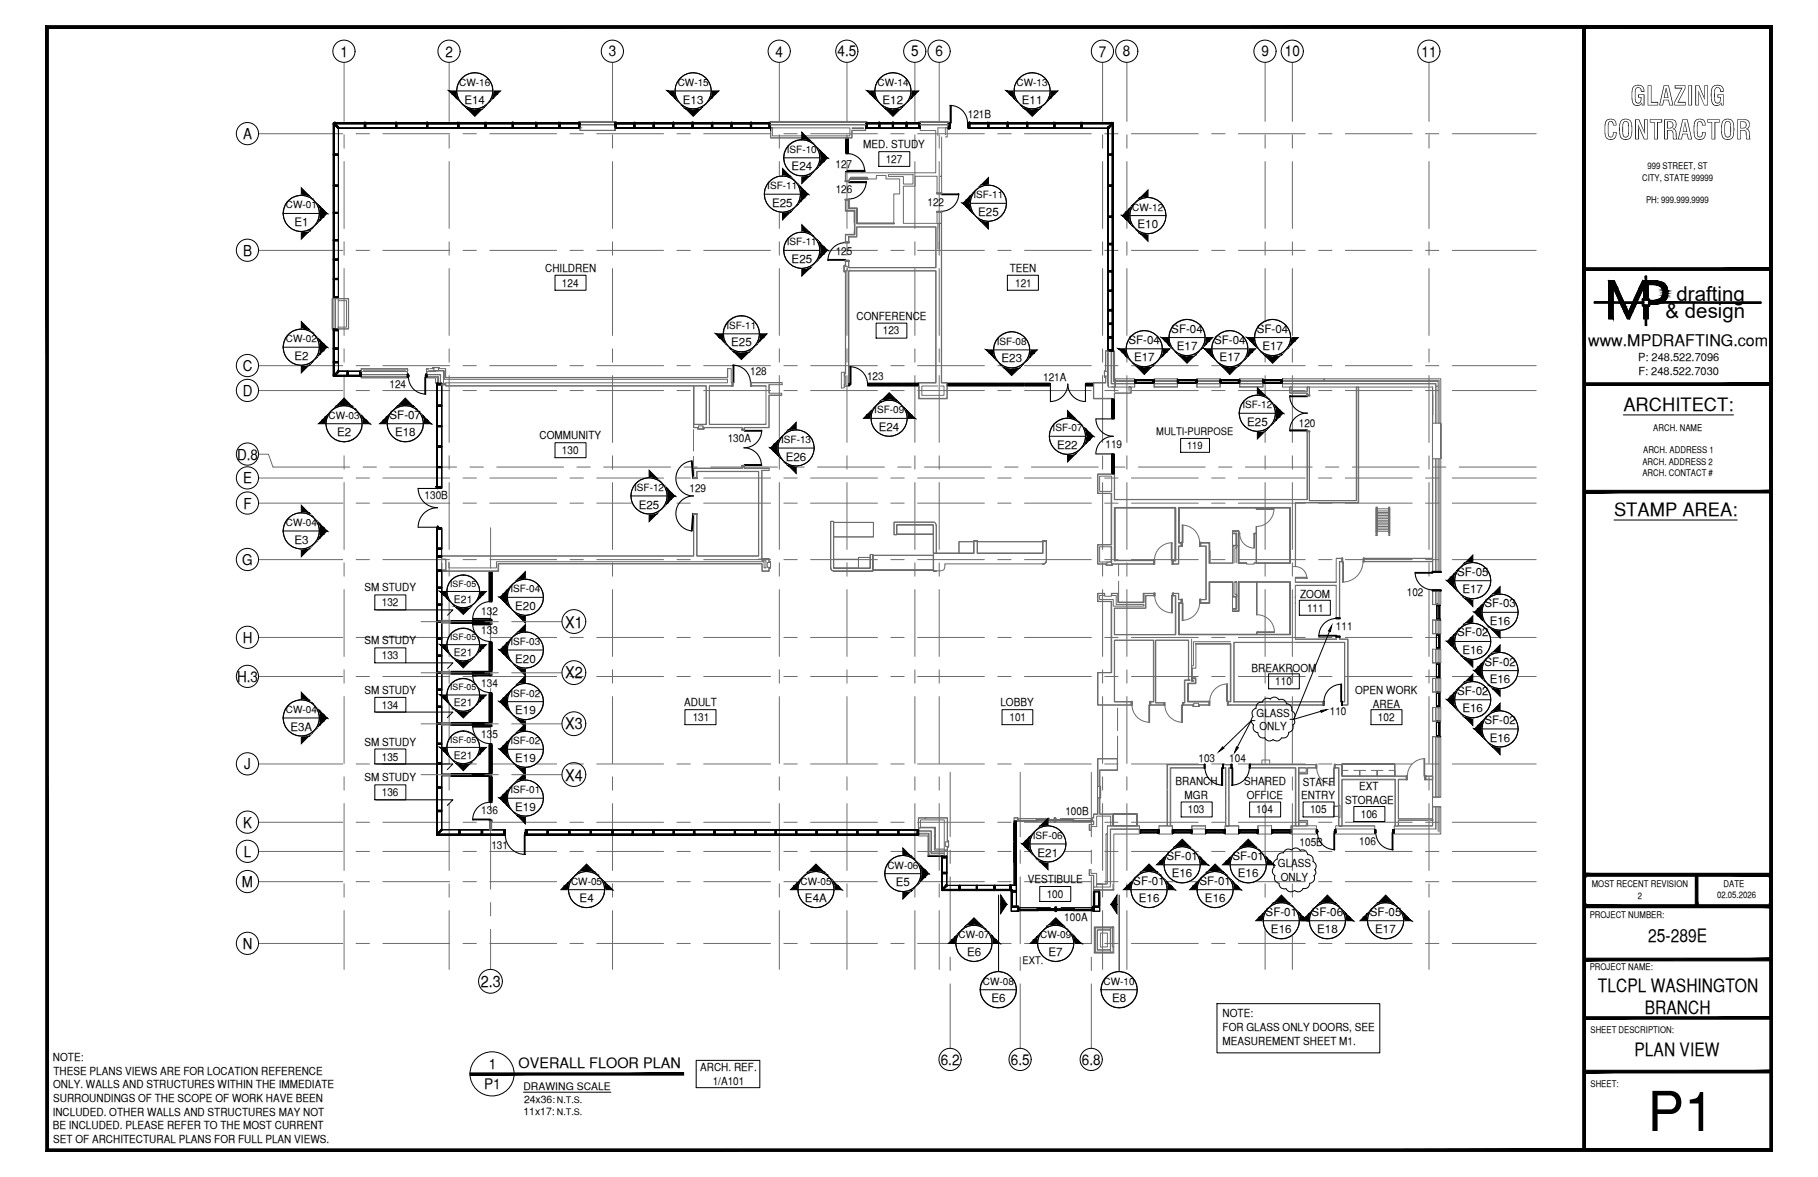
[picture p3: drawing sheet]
<svg xmlns="http://www.w3.org/2000/svg" width="432mm" height="279mm" viewBox="0 0 432 279" stroke-linecap="round" stroke-linejoin="round" font-family="sans-serif">
<defs><g id="words">
<text font-size="13.1" x="391.3" y="268.5">P1</text>
<g font-size="6.3">
<text x="387.2" y="25">GLAZING</text>
<text x="380.8" y="33.1">CONTRACTOR</text>
</g>
<g font-size="4.9">
<text x="398.2" y="71.5">drafting</text>
<text x="395.6" y="75.5">&amp; design</text>
</g>
<g font-size="4.4">
<text x="385.6" y="97.5">ARCHITECT:</text>
<text x="383.3" y="122.5">STAMP AREA:</text>
<text x="391.5" y="223.7">25-289E</text>
<text x="379.5" y="235.4">TLCPL WASHINGTON</text>
<text x="390.7" y="240.7">BRANCH</text>
<text x="388.2" y="250.8">PLAN VIEW</text>
</g>
<g font-size="3.8">
<text x="377.2" y="82">www.MPDRAFTING.com</text>
<text x="134.2" y="149">X1</text>
<text x="134.2" y="161">X2</text>
<text x="134.2" y="173.2">X3</text>
<text x="134.2" y="185.3">X4</text>
<text x="114.2" y="234.3">2.3</text>
</g>
<g font-size="3.6">
<text x="80.8" y="13.5">1</text>
<text x="105.8" y="13.5">2</text>
<text x="144.6" y="13.4">3</text>
<text x="184.2" y="13.5">4</text>
<text x="198.9" y="13.4">4.5</text>
<text x="216.4" y="13.4">5</text>
<text x="222.2" y="13.4">6</text>
<text x="261" y="13.5">7</text>
<text x="266.7" y="13.4">8</text>
<text x="299.6" y="13.4">9</text>
<text x="305.2" y="13.4">10</text>
<text x="337.6" y="13.5">11</text>
<text x="57.7" y="33">A</text>
<text x="57.7" y="60.7">B</text>
<text x="57.7" y="88.1">C</text>
<text x="57.7" y="94">D</text>
<text x="56.3" y="109.1">D.8</text>
<text x="57.7" y="114.7">E</text>
<text x="57.8" y="120.8">F</text>
<text x="57.5" y="134.1">G</text>
<text x="57.7" y="152.7">H</text>
<text x="56.3" y="161.8">H.3</text>
<text x="58" y="182.6">J</text>
<text x="57.7" y="196.5">K</text>
<text x="57.9" y="203.5">L</text>
<text x="57.5" y="210.6">M</text>
<text x="57.7" y="225.2">N</text>
<text x="223.5" y="252.7">6.2</text>
<text x="240.1" y="252.7">6.5</text>
<text x="257" y="252.7">6.8</text>
</g>
<g font-size="3.4">
<text x="116.1" y="253.7">1</text>
<text x="123.2" y="253.5">OVERALL FLOOR PLAN</text>
<text x="115" y="258.5">P1</text>
</g>
<g font-size="2.8">
<text x="110.3" y="24.6">E14</text>
<text x="162.2" y="24.6">E13</text>
<text x="209.6" y="24.6">E12</text>
<text x="242.7" y="24.6">E11</text>
<text x="188" y="40.4">E24</text>
<text x="69.9" y="53.7">E1</text>
<text x="183.4" y="49.1">E25</text>
<text x="232.3" y="51.2">E25</text>
<text x="270.2" y="54.2">E10</text>
<text x="188" y="62.4">E25</text>
<text x="173.7" y="82.2">E25</text>
<text x="268" y="81.6">SF-04</text>
<text x="278.2" y="78.9">SF-04</text>
<text x="279.5" y="83.1">E17</text>
<text x="288.4" y="81.6">SF-04</text>
<text x="298.5" y="78.9">SF-04</text>
<text x="299.8" y="83.1">E17</text>
<text x="69.9" y="85.4">E2</text>
<text x="237.9" y="86">E23</text>
<text x="269.4" y="85.8">E17</text>
<text x="289.7" y="85.8">E17</text>
<text x="92.5" y="99.4">SF-07</text>
<text x="296.2" y="101.1">E25</text>
<text x="80.1" y="103.6">E2</text>
<text x="93.9" y="103.6">E18</text>
<text x="208.7" y="102.3">E24</text>
<text x="251.1" y="106.6">E22</text>
<text x="186.6" y="109.3">E26</text>
<text x="151.7" y="120.7">E25</text>
<text x="69.9" y="129">E3</text>
<text x="346.1" y="136.7">SF-05</text>
<text x="347.3" y="140.8">E17</text>
<text x="122.4" y="144.8">E20</text>
<text x="352.6" y="144.1">SF-03</text>
<text x="353.8" y="148.3">E16</text>
<text x="346.1" y="151.1">SF-02</text>
<text x="347.3" y="155.3">E16</text>
<text x="122.4" y="157.3">E20</text>
<text x="352.6" y="158">SF-02</text>
<text x="346.1" y="164.9">SF-02</text>
<text x="353.8" y="162.2">E16</text>
<text x="69" y="173.4">E3A</text>
<text x="122.4" y="169.5">E19</text>
<text x="347.3" y="169.1">E16</text>
<text x="352.6" y="171.8">SF-02</text>
<text x="353.8" y="176">E16</text>
<text x="122.4" y="180.8">E19</text>
<text x="122.4" y="192.5">E19</text>
<text x="246.4" y="203.3">E21</text>
<text x="269.2" y="210">SF-01</text>
<text x="277.1" y="204.1">SF-01</text>
<text x="278.3" y="208.3">E16</text>
<text x="284.9" y="210">SF-01</text>
<text x="292.7" y="204.1">SF-01</text>
<text x="294" y="208.3">E16</text>
<text x="137.7" y="214.2">E4</text>
<text x="191.2" y="214.2">E4A</text>
<text x="212.8" y="210.4">E5</text>
<text x="270.5" y="214.2">E16</text>
<text x="286.2" y="214.2">E16</text>
<text x="300.6" y="217.4">SF-01</text>
<text x="301.9" y="221.6">E16</text>
<text x="311.5" y="217.4">SF-06</text>
<text x="312.9" y="221.6">E18</text>
<text x="325.4" y="217.4">SF-05</text>
<text x="326.6" y="221.6">E17</text>
<text x="229.7" y="226.9">E6</text>
<text x="249" y="226.9">E7</text>
<text x="235.5" y="237.9">E6</text>
<text x="264.2" y="237.9">E8</text>
</g>
<g font-size="2.6">
<text x="229.9" y="27.9">121B</text>
<text x="205" y="35.2">MED. STUDY</text>
<text x="198.4" y="39.9">127</text>
<text x="210.4" y="38.7">127</text>
<text x="198.5" y="45.8">126</text>
<text x="220.3" y="48.8">122</text>
<text x="129.5" y="64.5">CHILDREN</text>
<text x="198.5" y="60.6">125</text>
<text x="239.8" y="64.5">TEEN</text>
<text x="133.5" y="68.1">124</text>
<text x="241.1" y="68.1">121</text>
<text x="203.5" y="75.9">CONFERENCE</text>
<text x="209.7" y="79.4">123</text>
<text x="178.2" y="89.1">128</text>
<text x="389.1" y="85.8">P: 248.522.7096</text>
<text x="389.1" y="89">F: 248.522.7030</text>
<text x="92.5" y="92.1">124</text>
<text x="205.9" y="90.1">123</text>
<text x="247.8" y="90.5">121A</text>
<text x="308.5" y="101.3">120</text>
<text x="128.1" y="104.3">COMMUNITY</text>
<text x="133.5" y="107.8">130</text>
<text x="172.8" y="104.9">130A</text>
<text x="262.6" y="106.4">119</text>
<text x="100.8" y="118.5">130B</text>
<text x="163.8" y="116.8">129</text>
<text x="86.6" y="140.4">SM STUDY</text>
<text x="90.7" y="143.9">132</text>
<text x="308.8" y="142">ZOOM</text>
<text x="334.1" y="141.4">102</text>
<text x="114.3" y="146">132</text>
<text x="310.5" y="145.2">111</text>
<text x="317.3" y="149.6">111</text>
<text x="86.6" y="153">SM STUDY</text>
<text x="114.3" y="150.6">133</text>
<text x="90.7" y="156.5">133</text>
<text x="297.2" y="159.4">BREAKROOM</text>
<text x="86.6" y="164.7">SM STUDY</text>
<text x="114.3" y="163.1">134</text>
<text x="162.5" y="167.6">ADULT</text>
<text x="237.6" y="167.6">LOBBY</text>
<text x="302.9" y="162.6">110</text>
<text x="321.9" y="164.8">OPEN WORK</text>
<text x="90.7" y="168.2">134</text>
<text x="164.5" y="171.1">131</text>
<text x="239.8" y="171.2">101</text>
<text x="298.4" y="170.1">GLASS</text>
<text x="299.1" y="173.4">ONLY</text>
<text x="315.8" y="169.7">110</text>
<text x="326.1" y="168">AREA</text>
<text x="327.3" y="171.2">102</text>
<text x="86.6" y="177">SM STUDY</text>
<text x="114.3" y="175.2">135</text>
<text x="86.6" y="185.5">SM STUDY</text>
<text x="90.7" y="180.5">135</text>
<text x="284.7" y="180.9">103</text>
<text x="292" y="180.9">104</text>
<text x="90.7" y="189">136</text>
<text x="279.2" y="186.4">BRANCH</text>
<text x="281.4" y="189.7">MGR</text>
<text x="295.5" y="186.4">SHARED</text>
<text x="296.1" y="189.7">OFFICE</text>
<text x="309.1" y="189.7">ENTRY</text>
<text x="309.4" y="186.5">STAFF</text>
<text x="319.5" y="190.8">STORAGE</text>
<text x="322.8" y="187.6">EXT</text>
<text x="114.3" y="193.3">136</text>
<text x="253" y="193.5">100B</text>
<text x="282.1" y="193">103</text>
<text x="298.4" y="193">104</text>
<text x="311.1" y="193">105</text>
<text x="323.2" y="194.2">106</text>
<text x="116.7" y="201.4">131</text>
<text x="308.7" y="200.7">105B</text>
<text x="322.8" y="200.5">106</text>
<text x="244.1" y="209.6">VESTIBULE</text>
<text x="303.5" y="205.9">GLASS</text>
<text x="304.2" y="209.1">ONLY</text>
<text x="248.6" y="213.2">100</text>
<text x="252.8" y="218.6">100A</text>
<text x="290.4" y="241.5">NOTE:</text>
<text x="290.4" y="244.7">FOR GLASS ONLY DOORS, SEE</text>
<text x="12.6" y="251.9">NOTE:</text>
<text x="290.4" y="248">MEASUREMENT SHEET M1.</text>
<text x="12.7" y="255.1">THESE PLANS VIEWS ARE FOR LOCATION REFERENCE</text>
<text x="166.3" y="254.3">ARCH. REF.</text>
<text x="169.3" y="257.5">1/A101</text>
<text x="12.6" y="258.4">ONLY. WALLS AND STRUCTURES WITHIN THE IMMEDIATE</text>
<text x="12.6" y="261.6">SURROUNDINGS OF THE SCOPE OF WORK HAVE BEEN</text>
<text x="12.5" y="264.9">INCLUDED. OTHER WALLS AND STRUCTURES MAY NOT</text>
<text x="12.5" y="268.1">BE INCLUDED. PLEASE REFER TO THE MOST CURRENT</text>
<text x="12.6" y="271.3">SET OF ARCHITECTURAL PLANS FOR FULL PLAN VIEWS.</text>
</g>
<g font-size="2.5">
<text x="274.6" y="103.3">MULTI-PURPOSE</text>
<text x="281.9" y="106.6">119</text>
<text x="107.8" y="143.1">E21</text>
<text x="107.8" y="155.8">E21</text>
<text x="107.8" y="167.6">E21</text>
<text x="107.8" y="180.1">E21</text>
<text x="242.9" y="228.9">EXT.</text>
<text x="124.3" y="258.7">DRAWING SCALE</text>
<text x="124.5" y="261.7">24x36:</text>
<text x="124.3" y="264.7">11x17:</text>
</g>
<g font-size="2.4">
<text x="109.1" y="20.4">CW-16</text>
<text x="161" y="20.4">CW-15</text>
<text x="208.4" y="20.4">CW-14</text>
<text x="241.4" y="20.4">CW-13</text>
<text x="186.9" y="36.3">ISF-10</text>
<text x="182.2" y="44.9">ISF-11</text>
<text x="231.2" y="47.1">ISF-11</text>
<text x="67.9" y="49.5">CW-01</text>
<text x="268.9" y="50">CW-12</text>
<text x="186.9" y="58.2">ISF-11</text>
<text x="67.9" y="81.2">CW-02</text>
<text x="172.5" y="78">ISF-11</text>
<text x="236.7" y="81.9">ISF-08</text>
<text x="78" y="99.4">CW-03</text>
<text x="207.6" y="98.1">ISF-09</text>
<text x="295.1" y="96.9">ISF-12</text>
<text x="185.5" y="105.2">ISF-13</text>
<text x="250" y="102.4">ISF-07</text>
<text x="150.6" y="116.5">ISF-12</text>
<text x="67.9" y="124.8">CW-04</text>
<text x="121.2" y="140.6">ISF-04</text>
<text x="121.2" y="153.1">ISF-03</text>
<text x="121.2" y="165.4">ISF-02</text>
<text x="67.9" y="169.2">CW-04</text>
<text x="121.2" y="176.7">ISF-02</text>
<text x="121.2" y="188.3">ISF-01</text>
<text x="245.3" y="199.1">ISF-06</text>
<text x="135.6" y="210">CW-05</text>
<text x="190.1" y="210">CW-05</text>
<text x="210.8" y="206.2">CW-06</text>
<text x="227.6" y="222.8">CW-07</text>
<text x="247.1" y="222.8">CW-09</text>
<text x="233.4" y="233.7">CW-08</text>
<text x="262.1" y="233.7">CW-10</text>
</g>
<g font-size="2.2">
<text x="391.3" y="40.2">999 STREET, ST</text>
<text x="390" y="42.9">CITY, STATE 99999</text>
<text x="391" y="48.2">PH: 999.999.9999</text>
<text x="390.3" y="107.6">ARCH. ADDRESS 1</text>
<text x="392.7" y="102.3">ARCH. NAME</text>
<text x="390.1" y="110.3">ARCH. ADDRESS 2</text>
<text x="390.1" y="113">ARCH. CONTACT #</text>
<text x="378.1" y="210.6">MOST RECENT REVISION</text>
<text x="389" y="213.3">2</text>
<text x="407.8" y="213.2">02.05.2026</text>
<text x="409.4" y="210.6">DATE</text>
<text x="377.6" y="217.8">PROJECT NUMBER:</text>
<text x="377.6" y="230.4">PROJECT NAME:</text>
<text x="377.8" y="245.2">SHEET DESCRIPTION:</text>
<text x="377.8" y="257.9">SHEET:</text>
</g>
<g font-size="2.1">
<text x="106.9" y="139.3">ISF-05</text>
<text x="106.9" y="152">ISF-05</text>
<text x="106.9" y="163.9">ISF-05</text>
<text x="106.9" y="176.3">ISF-05</text>
<text x="132.3" y="261.9">N.T.S.</text>
<text x="132.3" y="264.7">N.T.S.</text>
</g>
</g></defs>
<!-- layer: GRID LINES -->
<g fill="none" stroke="#6c6c6c" stroke-width=".24">
<path d="M81.7 14.9v13.9M106.7 14.9v13.9M145.5 14.9v13.9M185.1 14.9v13.9M201.2 14.9v13.9M217.3 14.9v13.9M223.1 14.9v13.9M261.9 14.9v13.9M267.7 14.9v13.9M300.5 14.9v13.9M307 14.9v13.9M339.4 14.9v13.9"/>
<path d="M61.5 31.7h19.9M81.7 32v3.2M81.7 38.4v15.8M84.6 31.7h3.2M90.9 31.7h15.9M106.7 32v3.2M106.7 38.4v15.8M110 31.7h3.2M116.3 31.7h15.9M135.4 31.7h3.2M141.7 31.7h15.9M145.5 32v3.2"/>
<path d="M145.5 38.4v15.8M160.8 31.7h3.2M167.1 31.7h15.9M185.1 32v3.2M185.1 38.4v15.8M186.2 31.7h3.2M192.5 31.7h15.9M201.2 32v3.2M201.2 38.4v15.8M211.6 31.7h3.2M217.3 32v3.2M217.3 38.4v15.8"/>
<path d="M217.9 31.7h15.9M223.1 32v3.2M223.1 38.4v15.8M237 31.7h3.2M243.3 31.7h15.9M261.9 32v3.2M261.9 38.4v15.8M262.4 31.7h3.2M267.7 32v3.2M267.7 38.4v15.8M268.7 31.7h15.9M287.8 31.7h3.2"/>
<path d="M294.1 31.7h15.9M300.5 32v3.2M300.5 38.4v15.8M307 32v3.2M307 38.4v15.8M313.2 31.7h3.2M319.5 31.7h15.9M338.6 31.7h3.2M339.4 32v3.2M339.4 38.4v15.8M344.9 31.7h20M61.5 59.4h19.9"/>
<path d="M81.7 57.4v3.2M84.6 59.4h3.2M90.9 59.4h15.9M106.7 57.4v3.2M110 59.4h3.2M116.3 59.4h15.9M135.4 59.4h3.2M141.7 59.4h15.9M145.5 57.4v3.2M160.8 59.4h3.2M167.1 59.4h15.9M185.1 57.4v3.2"/>
<path d="M186.2 59.4h3.2M192.5 59.4h15.9M201.2 57.4v3.2M211.6 59.4h3.2M217.3 57.4v3.2M217.9 59.4h15.9M223.1 57.4v3.2M237 59.4h3.2M243.3 59.4h15.9M261.9 57.4v3.2M262.4 59.4h3.2M267.7 57.4v3.2"/>
<path d="M268.7 59.4h15.9M287.8 59.4h3.2M294.1 59.4h15.9M300.5 57.4v3.2M307 57.4v3.2M313.2 59.4h3.2M319.5 59.4h15.9M338.6 59.4h3.2M339.4 57.4v3.2M344.9 59.4h20M81.7 63.8v15.8M106.7 63.8v15.8"/>
<path d="M145.5 63.8v15.8M185.1 63.8v15.8M201.2 63.8v15.8M217.3 63.8v15.8M223.1 63.8v15.8M261.9 63.8v15.8M267.7 63.8v15.8M300.5 63.8v15.8M307 63.8v15.8M339.4 63.8v15.8M61.5 92.7h19.9M61.5 86.8h19.9"/>
<path d="M81.7 82.8v3.2M81.7 89.2v15.8M84.6 92.7h3.2M84.6 86.8h3.2M90.9 92.7h15.9M90.9 86.8h15.9M106.7 82.8v3.2M106.7 89.2v15.8M110 92.7h3.2M110 86.8h3.2M116.3 92.7h15.9M116.3 86.8h15.9"/>
<path d="M135.4 92.7h3.2M135.4 86.8h3.2M141.7 92.7h15.9M141.7 86.8h15.9M145.5 82.8v3.2M145.5 89.2v15.8M160.8 92.7h3.2M160.8 86.8h3.2M167.1 92.7h15.9M167.1 86.8h15.9M185.1 82.8v3.2M185.1 89.2v15.8"/>
<path d="M186.2 92.7h3.2M186.2 86.8h3.2M192.5 92.7h15.9M192.5 86.8h15.9M201.2 82.8v3.2M201.2 89.2v15.8M211.6 92.7h3.2M211.6 86.8h3.2M217.3 82.8v3.2M217.3 89.2v15.8M217.9 92.7h15.9M217.9 86.8h15.9"/>
<path d="M223.1 82.8v3.2M223.1 89.2v15.8M237 92.7h3.2M237 86.8h3.2M243.3 92.7h15.9M243.3 86.8h15.9M261.9 82.8v3.2M261.9 89.2v15.8M262.4 92.7h3.2M262.4 86.8h3.2M267.7 82.8v3.2M267.7 89.2v15.8"/>
<path d="M268.7 92.7h15.9M268.7 86.8h15.9M287.8 92.7h3.2M287.8 86.8h3.2M294.1 92.7h15.9M294.1 86.8h15.9M300.5 82.8v3.2M300.5 89.2v15.8M307 82.8v3.2M307 89.2v15.8M313.2 92.7h3.2M313.2 86.8h3.2"/>
<path d="M319.5 92.7h15.9M319.5 86.8h15.9M338.6 92.7h3.2M338.6 86.8h3.2M339.4 82.8v3.2M339.4 89.2v15.8M344.9 92.7h20M344.9 86.8h20M61.5 107.8h2.3l1 3.1h18.3M61.5 113.5h19.9M61.5 119.4h19.9M81.7 108.2v3.2"/>
<path d="M81.7 114.6v15.8M84.6 113.5h3.2M84.6 119.4h3.2M86.2 110.9h3.2M90.9 113.5h15.9M90.9 119.4h15.9M92.6 110.9h15.9M106.7 108.2v3.2M106.7 114.6v15.8M110 113.5h3.2M110 119.4h3.2M111.6 110.9h3.2"/>
<path d="M116.3 113.5h15.9M116.3 119.4h15.9M118 110.9h15.9M135.4 113.5h3.2M135.4 119.4h3.2M137 110.9h3.2M141.7 113.5h15.9M141.7 119.4h15.9M143.4 110.9h15.9M145.5 108.2v3.2M145.5 114.6v15.8M160.8 113.5h3.2"/>
<path d="M160.8 119.4h3.2M162.4 110.9h3.2M167.1 113.5h15.9M167.1 119.4h15.9M168.8 110.9h15.9M185.1 108.2v3.2M185.1 114.6v15.8M186.2 113.5h3.2M186.2 119.4h3.2M187.8 110.9h3.2M192.5 113.5h15.9M192.5 119.4h15.9"/>
<path d="M194.2 110.9h15.9M201.2 108.2v3.2M201.2 114.6v15.8M211.6 113.5h3.2M211.6 119.4h3.2M213.2 110.9h3.2M217.3 108.2v3.2M217.3 114.6v15.8M217.9 113.5h15.9M217.9 119.4h15.9M219.6 110.9h15.9M223.1 108.2v3.2"/>
<path d="M223.1 114.6v15.8M237 113.5h3.2M237 119.4h3.2M238.6 110.9h3.2M243.3 113.5h15.9M243.3 119.4h15.9M245 110.9h15.9M261.9 108.2v3.2M261.9 114.6v15.8M262.4 113.5h3.2M262.4 119.4h3.2M264 110.9h3.2"/>
<path d="M267.7 108.2v3.2M267.7 114.6v15.8M268.7 113.5h15.9M268.7 119.4h15.9M270.4 110.9h15.9M287.8 113.5h3.2M287.8 119.4h3.2M289.4 110.9h3.2M294.1 113.5h15.9M294.1 119.4h15.9M295.8 110.9h15.9M300.5 108.2v3.2"/>
<path d="M300.5 114.6v15.8M307 108.2v3.2M307 114.6v15.8M313.2 113.5h3.2M313.2 119.4h3.2M314.8 110.9h3.2M319.5 113.5h15.9M319.5 119.4h15.9M321.2 110.9h15.9M338.6 113.5h3.2M338.6 119.4h3.2M339.4 108.2v3.2"/>
<path d="M339.4 114.6v15.8M340.2 110.9h3.2M344.9 113.5h20M344.9 119.4h20M346.6 110.9h18.3M61.5 132.8h19.9M81.7 133.6v3.2M81.7 140v15.8M84.6 132.8h3.2M90.9 132.8h15.9M106.7 133.6v3.2M106.7 140v15.8"/>
<path d="M110 132.8h3.2M116.3 132.8h15.9M116.5 125.3v9.6M116.5 138v3.2M135.4 132.8h3.2M141.7 132.8h15.9M145.5 133.6v3.2M145.5 140v15.8M160.8 132.8h3.2M167.1 132.8h15.9M185.1 133.6v3.2M185.1 140v15.8"/>
<path d="M186.2 132.8h3.2M192.5 132.8h15.9M201.2 133.6v3.2M201.2 140v15.8M211.6 132.8h3.2M217.3 133.6v3.2M217.3 140v15.8M217.9 132.8h15.9M223.1 133.6v3.2M223.1 140v15.8M237 132.8h3.2M243.3 132.8h15.9"/>
<path d="M261.9 133.6v3.2M261.9 140v15.8M262.4 132.8h3.2M267.7 133.6v3.2M267.7 140v15.8M268.7 132.8h15.9M287.8 132.8h3.2M294.1 132.8h15.9M300.5 133.6v3.2M300.5 140v15.8M307 133.6v3.2M307 140v15.8"/>
<path d="M313.2 132.8h3.2M319.5 132.8h15.9M338.6 132.8h3.2M339.4 133.6v3.2M339.4 140v15.8M344.9 132.8h20M61.5 151.3h19.9M81.7 159v3.2M84.6 151.3h3.2M90.9 151.3h15.9M100 159.7h12M100 147.6h12"/>
<path d="M106.7 159v3.2M110 151.3h3.2M115.2 159.7h3.2M115.2 147.6h3.2M116.3 151.3h15.9M116.5 144.4v15.9M121.5 159.7h12M121.5 147.6h12M135.4 151.3h3.2M141.7 151.3h15.9M145.5 159v3.2M160.8 151.3h3.2"/>
<path d="M167.1 151.3h15.9M185.1 159v3.2M186.2 151.3h3.2M192.5 151.3h15.9M201.2 159v3.2M211.6 151.3h3.2M217.3 159v3.2M217.9 151.3h15.9M223.1 159v3.2M237 151.3h3.2M243.3 151.3h15.9M261.9 159v3.2"/>
<path d="M262.4 151.3h3.2M267.7 159v3.2M268.7 151.3h15.9M287.8 151.3h3.2M294.1 151.3h15.9M300.5 159v3.2M307 159v3.2M313.2 151.3h3.2M319.5 151.3h15.9M338.6 151.3h3.2M339.4 159v3.2M344.9 151.3h20"/>
<path d="M61.5 160.6h19.9M81.7 165.4v15.8M84.6 160.6h3.2M90.9 160.6h15.9M100 171.8h12M106.7 165.4v15.8M110 160.6h3.2M115.2 171.8h3.2M116.3 160.6h15.9M116.5 163.4v3.2M116.5 169.8v15.9M121.5 171.8h12"/>
<path d="M135.4 160.6h3.2M141.7 160.6h15.9M145.5 165.4v15.8M160.8 160.6h3.2M167.1 160.6h15.9M185.1 165.4v15.8M186.2 160.6h3.2M192.5 160.6h15.9M201.2 165.4v15.8M211.6 160.6h3.2M217.3 165.4v15.8M217.9 160.6h15.9"/>
<path d="M223.1 165.4v15.8M237 160.6h3.2M243.3 160.6h15.9M261.9 165.4v15.8M262.4 160.6h3.2M267.7 165.4v15.8M268.7 160.6h15.9M287.8 160.6h3.2M294.1 160.6h15.9M300.5 165.4v15.8M307 165.4v15.8M313.2 160.6h3.2"/>
<path d="M319.5 160.6h15.9M338.6 160.6h3.2M339.4 165.4v15.8M344.9 160.6h20M61.5 181.4h19.9M61.5 195.2h19.9M81.7 184.4v3.2M81.7 190.8v15.8M84.6 181.4h3.2M84.6 195.2h3.2M90.9 181.4h15.9M90.9 195.2h15.9"/>
<path d="M100 183.9h12M106.7 184.4v3.2M106.7 190.8v15.8M110 181.4h3.2M110 195.2h3.2M115.2 183.9h3.2M116.3 181.4h15.9M116.3 195.2h15.9M116.5 188.8v3.2M116.5 195.2v15.9M121.5 183.9h12M135.4 181.4h3.2"/>
<path d="M135.4 195.2h3.2M141.7 181.4h15.9M141.7 195.2h15.9M145.5 184.4v3.2M145.5 190.8v15.8M160.8 181.4h3.2M160.8 195.2h3.2M167.1 181.4h15.9M167.1 195.2h15.9M185.1 184.4v3.2M185.1 190.8v15.8M186.2 181.4h3.2"/>
<path d="M186.2 195.2h3.2M192.5 181.4h15.9M192.5 195.2h15.9M201.2 184.4v3.2M201.2 190.8v15.8M211.6 181.4h3.2M211.6 195.2h3.2M217.3 184.4v3.2M217.3 190.8v15.8M217.9 181.4h15.9M217.9 195.2h15.9M223.1 184.4v3.2"/>
<path d="M223.1 190.8v15.8M225.7 183.3v15.3M237 181.4h3.2M237 195.2h3.2M242.3 183.3v15.3M243.3 181.4h15.9M243.3 195.2h15.9M259.2 183.3v15.3M261.9 184.4v3.2M261.9 190.8v15.8M262.4 181.4h3.2M262.4 195.2h3.2"/>
<path d="M267.7 184.4v3.2M267.7 190.8v15.8M268.7 181.4h15.9M268.7 195.2h15.9M287.8 181.4h3.2M287.8 195.2h3.2M294.1 181.4h15.9M294.1 195.2h15.9M300.5 184.4v3.2M300.5 190.8v15.8M307 184.4v3.2M307 190.8v15.8"/>
<path d="M313.2 181.4h3.2M313.2 195.2h3.2M319.5 181.4h15.9M319.5 195.2h15.9M338.6 181.4h3.2M338.6 195.2h3.2M339.4 184.4v3.2M339.4 190.8v15.8M344.9 181.4h20M344.9 195.2h20M61.5 202.1h19.9M61.5 209.3h19.9"/>
<path d="M81.7 209.8v3.2M81.7 216.2v13.9M84.6 202.1h3.2M84.6 209.3h3.2M90.9 202.1h15.9M90.9 209.3h15.9M106.7 209.8v3.2M106.7 216.2v13.9M110 202.1h3.2M110 209.3h3.2M116.3 202.1h15.9M116.3 209.3h15.9"/>
<path d="M116.5 214.2v3.2M135.4 202.1h3.2M135.4 209.3h3.2M141.7 202.1h15.9M141.7 209.3h15.9M145.5 209.8v3.2M145.5 216.2v13.9M160.8 202.1h3.2M160.8 209.3h3.2M167.1 202.1h15.9M167.1 209.3h15.9M185.1 209.8v3.2"/>
<path d="M185.1 216.2v13.9M186.2 202.1h3.2M186.2 209.3h3.2M192.5 202.1h15.9M192.5 209.3h15.9M201.2 209.8v3.2M201.2 216.2v13.9M211.6 202.1h3.2M211.6 209.3h3.2M217.3 209.8v3.2M217.3 216.2v13.9M217.9 202.1h15.9"/>
<path d="M217.9 209.3h15.9M223.1 209.8v3.2M223.1 216.2v13.9M225.7 201.8v3.2M225.7 208.2v15.8M237 202.1h3.2M237 209.3h3.2M242.3 201.8v3.2M242.3 208.2v15.8M243.3 202.1h15.9M243.3 209.3h15.9M259.2 201.8v3.2"/>
<path d="M259.2 208.2v15.8M261.9 209.8v3.2M261.9 216.2v13.9M262.4 202.1h3.2M262.4 209.3h3.2M267.7 209.8v3.2M267.7 216.2v13.9M268.7 202.1h15.9M268.7 209.3h15.9M287.8 202.1h3.2M287.8 209.3h3.2M294.1 202.1h15.9"/>
<path d="M294.1 209.3h15.9M300.5 209.8v3.2M300.5 216.2v13.9M307 209.8v3.2M307 216.2v13.9M313.2 202.1h3.2M313.2 209.3h3.2M319.5 202.1h15.9M319.5 209.3h15.9M338.6 202.1h3.2M338.6 209.3h3.2M339.4 209.8v3.2"/>
<path d="M339.4 216.2v13.9M344.9 202.1h20M344.9 209.3h20M61.5 224h19.9M84.6 224h3.2M90.9 224h15.9M110 224h3.2M116.3 224h15.9M116.5 220.6v9.5M135.4 224h3.2M141.7 224h15.9M160.8 224h3.2"/>
<path d="M167.1 224h15.9M186.2 224h3.2M192.5 224h15.9M211.6 224h3.2M217.9 224h15.9M225.7 227.2v3.2M225.7 233.6v15.3M237 224h3.2M242.3 227.2v3.2M242.3 233.6v15.3M243.3 224h15.9M259.2 227.2v3.2"/>
<path d="M259.2 233.6v15.3M262.4 224h3.2M268.7 224h15.9M287.8 224h3.2M294.1 224h15.9M313.2 224h3.2M319.5 224h15.9M338.6 224h3.2M344.9 224h20"/>
</g>
<!-- layer: LIGHT_2 -->
<g fill="none" stroke="#6c6c6c" stroke-width=".24">
<path d="M137.7 28.8h8.3v2.2h-8.3zM137.7 29.7h8.3M137.7 29h8.3M137.7 29.1h8.3M137.7 29.6h8.3M138.2 30.4h-.4v.5h8.2v-.5M183 28.8h22.6v2.2h-3.2v1.8h-19.4v-2.4h.5v1.9h18.4v-1.9h-18.9zM183 29.7h22.6M183 29h22.6M183 29.1h22.6M183 29.6h22.6M183.1 30.4v2.3h17.8"/>
<path d="M202.4 30.4h2.7v.1h-2.7zM205.6 30.4l-.1 .5h-3.2v1.8h-1.5M218.6 29.7h6.6M218.6 29h6.6M218.6 29.1h6.6M218.6 29.6h6.6M222.8 32.1v-1.7h2.4v-1.6h-6.6v2.2h3.6v10h-21.4v1.9h.9v-.4h.3v-.4h4v.4h2.2v-.8h2.2v.8h3.3v3.5h-1.4v7h-8.7v-3.6h-1.9v-1.9h-.9v2.6h2.1v2.9M223.6 32.5v9.3h-.2h.2v4h-1v-4h-5.2v2.4h-2.8v8.8h8v-2.6h1v2.6h-.8v6.1M224.5 32v-1.7h.7v.2h-.2v2h-.5M200.7 47.5v-.2h1v.2M200.7 42.9v.2h1v-.2h-1v.2h1v-.2M200.7 47.3h1v.2h-1z"/>
<path d="M200.7 57.4v.3h1v-.3M200.7 57.4h1v.3h-1zM200.8 50h2.1v5.7h-2.1M200.9 47.5v2.5h2v5.7h-2v1.7M200.9 41v1.9M200.9 50v-.1h2.2v5.9l-2.2-.1M201.5 47.5v2h2v3.6h9v-.1M201.5 56.2h2v-2.4h18.8v9.8h-20.8v-1.6M201.6 56.3l-.1 1.1M201.9 42.5v.1v-.1h4.2v.1h-4.2h4.2v-.1zM201.9 42.6v-.1v.1M202 42.1h4v.4h-4z"/>
<path d="M202 42.5h4M202.1 42.6h3.8zM202.1 42.6h3.8h-3.8M202.9 55v.6h-2.1v1.8h.8v-1.1h1.9v-2.4h18.7v9.6h-20.6v-1.5h-.8v1.2v-.2h-.3v1.5h.3v-.2v24.4h-.3v.5h.3v2h-.3v.6l1.1-.2v-27.3h20.6v26.5h-4v3.9h6.8v-3.9h-1.4v-37.8h-.5v6.1M203.6 42.6h.7h-.7M204.8 41h.1M206 42.6h-4h4M206.1 42.6h-4.2h4.2M211 41.5h5.9v2.2h-2.3v-1.8h-3.6zM212.3 53h-8.7v-3.6h-2v-1.9v2h1.9v3.5h8.9M222.5 50.4v-.2h1.2v.2M222.5 45.8v.2h1.2v-.2"/>
<path d="M222.5 50.2h1.2v.2h-1.2zM222.5 45.8h1.2v.2h-1.2zM223.6 50.4v40.5h1.3v3.7h-6.6v-3h-.1M78.9 70.9h3.9v7.2h-3.9zM79 70.9v7.2M79.1 70.9v7.2M79.6 70.9v7.2M79.7 70.9v7.2M80.3 71.4h2v6.3h-2zM80.3 71.4v-.5h2.4v7.1h-2.4v-.3M200.5 63l.7 .2v1.1h-.4v.2h-.3zM200.5 63.2v1.1"/>
<path d="M200.7 62v-.2h1v.2M200.7 61.8h1v.2h-1zM200.9 64.3v24.5h-.4M200.9 62v1.2M201.9 64.3h.1M85.8 87.5h11v2.2h-11zM85.8 88.2l.1-.6h10.9v.6h-.5M85.8 88.9h11M85.8 89.5h11M85.8 89.4h11M85.8 89h11M85.9 88.2h.4"/>
<path d="M86.3 88h10v.2h-10zM96.8 88.8v-.6v.6M101.3 88.9h3.3v2.1M101.3 89.5h2.6v1.5M101.3 89.4h2.8v1.6M101.3 89h3.3v2M101.3 88.8v-.6v.6M101.8 87.6h-.5v.6h.5M101.9 87.5h-.6v2.2h2.1v1.3h1.9v-3h-1.9v.2h-1.6v-.2h3.7v2h67.3v.9h-66.9v.7h61.8v9.1h-3v.8h1.2h-.2v.4h1.5v-.4h-.2h9.3v.4h.5v-.4h5.9v-7.6h3v-.6h-3v-2h3.1l-.1-.5h-7.2v.8h3.4v9.1h-13.4v-9.1h5.4v-.8h-.2v-3.3h-.9v2.1h-66.9v-2.1h-1.8h.2v-.3h-1.5v.3h.3h-.9M102.8 87.2h1.5v.3h-.2v.5h-1v-.5h-.3zM103.1 87.2h1M104.9 91.1h1v.3h-1z"/>
<path d="M105.3 91h.6M105.9 91.6h61.9v9.2h-3v.7h1.1M164.7 91.6v2.8M164.7 95.6v5.1M164.8 91.6v9.1v-9.1M172.8 87.5v2.2h-67v-2.1M173.9 90.8l.2-.1v1l-.2-.1M173.9 90.7h.2v1h-.2zM173.9 91.6h-5.4v9.2l13.4-.1M178.2 90.7h.3v1h-.3zM178.5 90.7h-.3v1h.3M178.5 91.6h3.4"/>
<path d="M178.5 90.9h7.2M182.7 91.3v2M185.7 93.8h-3.1v7.7h-5.9v.4M199.8 88.4l.7-.1v3.8h-.7zM218.2 90.9h4.1v-26.6h-20.8v27.3l-1 .1M218.2 91.9h.1M222.7 91.6h-3.8v2.3h5.3v-2.3h-.8M262.3 88h.3v.2h.5v1.1h-.5v.2h-.3zM262.3 88.2v1.1M262.6 89.9h.1M262.6 89.3v1.6h-2.8v3.7h4.2v.1M263.1 90.8l.1 .8v-.5"/>
<path d="M263.1 83.8v7h.1M263.2 90.9l-.1-.1v-7h.1v8.1h1.7l-.2-8.6-2.1-.1v5v-.2h-.3v1.5h.3v-.2v1.5h-2.9v3.9h5v-1.4h4v-1.4h.8v-2h-4.6v2h3.3v1M263.2 83.8v-.5h-.6v4.9M263.9 83.3v7.8h5.6M264 83.3v7.8h5.5M264 91.9l.7-.1v1.1v-1M264.5 83.3v7.3h.4M264.6 90.3v.2h.3M264.6 83.3v7h.1M264.9 90.6v.5v-.5M264.9 90.3h4.6M264.9 90.6h4.6"/>
<path d="M268.6 91.8h-.4h.4v1.5h-3.9v1.4M269.6 90.9l-.1 1M274.1 90.9v1M274.1 89.9h5.6v2h-5.6zM274.1 91.8h5.6M274.1 90.3h5.6M274.1 90.6h5.6M274.1 91.1h5.6M279.7 90.9v1M284.2 90.9l.1 1M284.3 89.9h5.5v2h-5.5zM284.3 90.3h5.5"/>
<path d="M284.3 90.6h5.5M284.3 91.1h5.5M289.9 90.9l-.1 1M294.4 90.9v1M294.4 89.9h5.6v2h-5.6zM294.4 91.8h5.6M294.4 90.3h5.6M294.4 90.6h5.6M294.4 91.1h5.6M300 90.9v1M304.5 90.9l.1 1M304.6 90.3h9.9v-.4v.4h27.3v10.2"/>
<path d="M304.6 90.6h37v9.9M304.6 91.1h36.5v9.4M304.6 91.1h36.4v9.4M306.3 91.9v1.4h4.2v.4h.5v-1.8M306.8 91.9l-.4-.1v1.5h4.1v.4M306.8 92.3v.6h.5M310.4 93.7v.3h.7v-.3M310.4 93.7h.7v.3h-.7zM310.5 91.9v1h-3.2M310.5 92.9v-1.1h.5v1.9M322.2 91.9v27h-11.2v-16.4M322.6 91.9v27.4h-14.9l-.1 15.2a2.76 2.76 0 0 1 2.8 2.7"/>
<path d="M340.3 91.8v8.7M340.3 93.6v4.9M341.1 91.7h.5M164.7 113.3v.3h.9v-.3M164.7 113.3h.9v.3h-.9zM164.7 102v5.1M164.7 108.3v2.8M165.5 113.3v-1.4h14.7v20.1h-14.7v-9.9M165.9 101.1h1.1l.2 .8h-1.5v-.4h.2zM165.9 101.9h1.1M167 101.5h.1M167 101.5h9.3v.4"/>
<path d="M176.2 101.9v.3h.6v-.3M176.2 110.7v-.2h.6v.2M176.2 110.5h.6v.2h-.6zM176.2 101.9h.6v.3h-.6zM176.3 110.7v.5h-11.5v2.1M176.7 110.7v.5h6M182.7 111.6h-1.8v21.1M261.2 113h2.8v3.6h-2.8zM264 112.5l-3.2 .1v4.5h3.2v3.4M264 117.2h.1M264.7 116h.1M310.4 102.5v-.2h.7v.2"/>
<path d="M310.4 102.3h.7v.2h-.7zM310.5 102.5v16.1h-45.8v-6.1M340.2 100.5h2v8.4h-2zM340.2 100.5v-8.6h-35.6v-2h37.6v10.7M340.2 100.5v8.3M340.3 108.9v26.7M341 108.9v26.7M341.1 108.9v26.7M341.6 108.9v26.7M341.8 108.9v26.7M342.2 100.5v35.1h-2v-2.3h-16.2v-.8h16.2v-23.6M342.2 100.6v8.1v-8.1"/>
<path d="M103.9 132.2v3.1M104.9 132.2v3.2M104.9 135.4h1v.2h-1zM104.9 135.4h.4h-.4v.2h.4h-.4zM105 135.4h.3v.2h-.3h.7h-.4v-.2h.4zM105.3 135.4h.6v.2h-.6h.6v-.2zM105.9 132.7v2.8h10.4v.1M105.9 135.4v.2v-.2M164.7 122.1v-.2h.9v.2M164.7 121.9h.9v.2h-.9zM164.8 122.1v9.9h-59.9M180.1 132.7h.9v-21h1.7v-.6h-5.9v-.4h-.5v.4h-11.6v2.2h.8v-1.3h14.6v20h-14.6v-9.9h-.8v9.9h-59.8v.7h1v2.9h12.5v-1.7h62.6v1.7h1.7v-.9v.2h.3v-1.6h-.3v.2v-.9h-1.7v.5h.9v1.7h-.4v-1.5h-63.6v1.5h-11.3v-1.4"/>
<path d="M181 132.7h1.6v.8M182.2 133.5l.8-.2v1.6l-.8-.2zM182.6 134.7v.8h-1.6v-1.7h-62.7v1.7h-1.6v.1M183 133.5v1.2M197.3 123.8h.7v11l8.7 .1v-3.3h.6v4h-9.2l-.7-.4-.1-.5 .4 .7 .4 .2h9.2v-4h-.6v3.3h-8.6l-.1-11.1h-.7v10.9zM198 134.7v-1.9h5.9v2.1h-5.8M198 132.8h5.9v2.1v-2.6h2.8v2.6M198 124h9.5v3.4h-9.5zM198 124h9.5v3.4h-9.5M203.9 132.3h2.8M207.3 135.3h14.4v-3.5h-14.4v3.5h14.4M207.3 131.8h14.4"/>
<path d="M212.3 124h9.7l.4 .7v6.6h-.7l-.1-6.7h-8.6v2.3h-.7zM221.6 124.6h-8.6v2.2h8.7h-8.7M221.7 124.7v2.1M221.7 131.4h9.6v-2.9h.8v2.9h15.6v-2.9h.8v4.5l-.2 .5-.5 .4h-23.4v.7l-.4 .7-.5 .2h-1.8zM222.4 135.6h-.7h.7M227.8 128.6h3.5v2.7h-3.5zM231.3 128.4v2.9h-9.6v4.3l.7-.1M231.3 128.6h-3.5v2.7h-5.4v-6.6l-.4-.7h-9.7v2.9h.7v-2.3h8.6l.1 6.7M231.3 128.4h.9h-.9M232.2 128.4v2.9h15.4v-2.9h.9v4.6M232.2 128.6h15.4v2.7h-15.4zM232.2 128.6h15.4"/>
<path d="M247.6 133.9a.76 .76 0 0 0 .9-.9l-.2 .6-.7 .3M248.5 131.3v-2.9v2.9M248.5 128.4h-.9h.9M262.9 133.4h1.1v.5h.2v.3h-1.5v-.3h.2zM262.9 134.2h1.1M263.9 129.8v3.6h-2.7v-3.6h2.8v3.6h-.1M264 120.5v8.8h-3.2v4.6h2.1M264 133.9h10M264.7 133.1v-12.6h14.4v12.6M264.8 120.6v12.4h9.2M264.9 133.2h-.2v-12.7h14.6v12.7h-.7M264.9 120.6h14.2"/>
<path d="M264.9 133.1h9.1M265.7 133.9v2.8M265.7 138v2.8M274 132.9h.3v1.1h-.3M274 132.9h.3v1.1h-.3zM278.2 128.9h.2v4.1h-.2zM278.3 128.8a4.2 4.2 0 0 0-4.1 4.2M278.4 132.9h.2v1.1h-.2zM278.6 132.9h-.2v1.1h.2M279.1 120.5v9.2M279.1 129.6v3.4h-.5M280.1 120.6l26.3-.1v13.2h-8"/>
<path d="M280.1 120.5l-.1 8.3h.5h-.5v-8.3h26.4v13.2M280.5 128.9h-.6v-8.4h26.6v13.2h-8.6M280.5 129.6h-.6v4.3h-1.3M280.5 128.7h.3v1h-.3v-1h.3v1h-.3M280.8 124.7a4.2 4.2 0 0 1 4.1 4.2M280.8 124.7h.2v4.1h-.2zM284.9 128.7h.3v1h-.3zM285.2 128.9h1.9v4.8h.2M285.2 129.6h1.3v12.8h-1.3M285.2 128.7h-.3v1h.3M286.5 133.2l-.1 .1M287.3 133.7v-4.9h-2.1h2.1v4.9h5.4v-4.2h.9v-2.9h-.9h1v2.9h-.9v4.2h-5.5"/>
<path d="M287.3 133.6v-4.8h-2.1v.9h1.2v12.6h-1.2v.9h2.1v-5h5.4v3.5h.9v2.8h-.9v.7h1.6v-7v6.9h-1.6h1.5v-6.9l4.4-.1v7.9h-.2v-7.8M287.3 133.6v-2.9v2.9M292.7 126.6h1.1v2.9M292.7 126.1h1.4v.5M292.7 133.6v-4.1h.9v-2.8h-.9v-.7h1.6v.6h.2l-.2 .1v2.8h-.5v.5h-.5v3.6M292.7 130.9h.1M293.3 126.7h-.6v2.8h.6M293.8 138.2l-.5-.1v3h.5v.6v-3.5M293.8 133.6v-4.1h.5v4.1h1.8v.3h1.8v-.3h.4v-6.9h-.4v-.1h.4v-1.6h.1v8.6h7.9v-13h-26.2v8.2h.4v.9h-.5v4.2h-1.4v-.9h.5v-12.4h-14.2v12.4h9.1v.9h-10h.2v.3h-1.5v-.3h.2h-2.2v-4.6h3.2v-12.1h-3.2v-4.7h4v6.1h45.8v-16.1h.5v16.3h11.1v-26.9h.6v27.5h-15v15.1h-.5M293.8 129.6h-.9v4.1M294.1 126.7v7h2M294.1 138.1v6.9h-1.4"/>
<path d="M294.2 126.6v-.6h-1.5h1.6v.6h-.2l.2 .1v7h1.8h-1.9v-7M294.2 138.2h12.3M294.4 126.7a3.5 3.5 0 0 0 3.4 3.4M297.8 126.7h.1v3.4h-.1zM298.3 120.6l.1 .2zM298.4 120.8h4.2v.1h-4.2zM302.6 120.9a4.2 4.2 0 0 1-4.2 4.1M306.5 138.1l-12.4 .1M307.7 137h2.8v.3h-2.8zM307.7 137.3v.9h9.7M307.7 138.2h9.7v-5.7h1.3v.8h-.5v13.3h-.8v-7.6h-9.7M317.4 138.9h-9.7v12.9h9.7"/>
<path d="M317.4 132.6h1.3M318.7 133.3h-.6v13.3M318.7 132.5h.2v.9h-.2M318.7 132.5h.2v.9h-.2zM318.9 133.3h.2v4.9h-.2zM323.7 133.3a4.9 4.9 0 0 1-4.8 4.9M323.8 132.5h.2v.9h-.2zM324 132.5h-.2v.9h.2M324 132.6h16.3v.7h-16.3M326.8 127.1l.1-6.5 .2 .1v6.4h-.3h.3M326.8 120.4h.3v6.2h-.3zM326.8 120.5h.3"/>
<path d="M327.1 125.7v.4h2.7v-.4M327.1 125.3v.4h2.7v-.4M327.1 125v.3h2.7v-.3M327.1 124.6v.4h2.7v-.4M327.1 124.2v.4h2.7v-.4M327.1 123.9v.3h2.7v-.3M327.1 123.5v.4h2.7v-.4M327.1 123.1v.4h2.7v-.4M327.1 122.7v.4h2.7v-.4M327.1 122.4v.3h2.7v-.3M327.1 122v.4h2.7v-.4M327.1 121.7v.3h2.7v-.3"/>
<path d="M327.1 121.3v.4h2.7v-.4M327.1 120.8h2.7v.5h-2.7zM329.8 120.4h.3v6.2h-.3zM329.8 120.5h.3M329.9 127.1h.2M329.9 120.6l.2 .1v6.4h-.2zM104.9 159.4h2.1v.6h-2.1zM104.9 147.3h2.1v.6h-2.1zM104.9 159.9h2.1M104.9 159.5h2.1M104.9 147.8h2.1M104.9 147.4h2.1"/>
<path d="M105.3 147.3v.1M116.3 159.4h.5v.6h-.5zM116.3 147.3h.5v.6h-.5zM116.3 147.3v.6M116.3 159.4v.6M116.7 147.3v.6M116.7 159.4v.6M262.3 140.9h-1.5v1.8h3.2v17h-3.2v7.6h7.9M264 140.8v.7h-1.6l-.1-.7 .1 .6M264 140.9h1.6v2.1h6.1v-2.1M264 140.8v.6M265.6 140.9h-.1v2.2h6.2v-2.2"/>
<path d="M265.6 140.8v2.2h6v-2.2l2.5 .1M274.1 140.8h.2v.7h-.2M274.1 140.8h.2v.7h-.2zM274.1 141.4h-2v2.9h-7.4v6.4h14.6v-9.3h-.6M274.3 141.3a4.2 4.2 0 0 0 4.1 4.2M278.3 141.4h.1v4.1h-.1zM278.4 140.8h.3v.7h-.3zM278.7 140.8h-.3v.7h.3M278.7 140.9h1.2v1.5h.6M280.5 143.1h-.5v7.5h26.4v-12.4v12.4h-26.4v-7.4h.5M280.5 143.1h-.6v7.6h26.6v-12.5h-.2v12.4h-26.2v-7.4h.4v-.9h-.5v-1.5h-1.3v.6h.4v9.2h-14.4v-6.2h7.5v-3h1.9v-.6h-2.6v2.1h-5.8v-2.1h-1.7v.6h1.1v2.1h6.6v.4h-7.3v-1.6h-3.2v-.9h1.1v-.6h-1.6v2h3.2v16.8h-3.2v7.8h8v-.8h-4v-14.6h9.2v14.6h-.6v.8h3.2v-.6h-2v-14.8h7.8v9.4h-1v5.4h-.2v.6h2.4h-.2v.3h1.6v-.3h-.2h2.4v-.9h-4.8v-4.2h1.7v-1.4h-.9v.6h.4v.2h-.4l-.1-10M280.5 142.2h.3v1.1h-.3"/>
<path d="M280.5 142.2h.3v1.1h-.3zM280.8 143.1h.2v4.2h-.2zM283 158.6v3.1l.1-3.1M283.1 158.6v3.1M283.9 152.9v-.1h8.5v13.8h-.7M284.9 143.1a4.2 4.2 0 0 1-4.1 4.2M284.9 142.2h.3v1.1h-.3zM285.2 142.2h-.3v1.1h.3M285.2 143.1h2.1v-4.9h5.5v3.4h.9v2.9h-1h.9v-2.8h-.9v-3.5h-5.4v5h-2.1M292.2 152.3h-8.7v5.8h-.5v.5h1v-5.7h8.2v13.6h-.5v.9h22.6v-.8h-21.2v-14.1h13.9M293.3 141.7h-.6v2.8h.6M293.8 141.5h-.9v-3.4h-5.8v5h-1.9"/>
<path d="M293.8 141.7v2.9h-1.1M298.4 150.1h.2v.5h-.2zM298.5 145.9a4.2 4.2 0 0 1 4.2 4.1M298.6 150h4.1v.1h-4.1zM307.7 141.9h.1M307.7 143.3h.1M307.7 141.7v.1M307.7 151.7h9.7v-.4h.8v.4h2v15.7h-1.4v-.8h.5v-14.1h-11.6M313.2 151.7l-.1 .1M314.3 151.7v.1M317.4 151.7h.1M318.1 151.3v.5h2v15.5h-1.3"/>
<path d="M340.2 140.3h2v3.2h-2zM340.2 147.2h2v3.2h-2zM340.2 154.1h2v3.3h-2zM340.2 150.4h1M340.2 157.4h1M340.2 147.2h.8v3.2M340.3 140.3v3.2M340.3 147.2v3.2M340.3 154.1v3.3M341 140.3v3.2h-.8M341 154.1v3.3M341.1 140.3v3.2"/>
<path d="M341.1 147.2v3.2M341.1 154.1v3.3M341.6 140.3v3.2M341.6 147.2v3.2M341.6 154.1v3.3M341.8 140.3v3.2M341.8 147.2v3.2M341.8 154.1v3.3M104.9 171.5h2.1v.6h-2.1zM104.9 172h2.1M104.9 171.6h2.1M105.3 172.1h.2"/>
<path d="M116.2 171.5h.6v.6h-.6zM116.2 171.6h.1v.4h-.1M116.3 171.5v.6M116.7 171.5v.6M265.4 168.1v5.3M265.4 174.8v5.3M268.7 166.6h-4v-14.6h9.4v14.6h-.8M268.7 166.5h.2v.9h-.2M268.7 166.5h.2v.9h-.2zM268.9 167.3a4.2 4.2 0 0 0 4.1 4.1M272.9 167.3h.1v4.1h-.1zM273 166.5h.3v.9h-.3z"/>
<path d="M273.3 166.5h-.3v.9h.3M273.3 167.3h3.2M276.5 166.8h.2v.6h-.2M276.5 166.8h.2v.6h-.2zM276.7 167.3a4.2 4.2 0 0 0 4.1 4.1M280.6 167.3h.3v4.1h-.3zM280.9 166.8h.2v.6h-.2zM281.1 166.8h-.2v.6h.2M281.1 167.3h2.4M282.3 161.4l.3 .1h-1.2v5.4h-.3M282.6 161.5l-.3-.1v-9.4h-7.9v14.9h2.1M283.1 161h.9v1.2h-1.8v4.3h4.9"/>
<path d="M283.1 161h.9v1.2h-1.8v4.4h4.9M283.1 161.1h.8v1.1h-1.8v4.4h5M283.5 166.9h1.2l.2 .8h-1.6zM283.5 167.7h1.2M284.7 167.3h2.4M287.1 166.4h.2v1h-.2M287.1 166.4h.2v1h-.2zM291.3 162.4h.2v4.1h-.2zM291.5 162.4a4.2 4.2 0 0 0-4.2 4.1M291.5 166.4h.2v1h-.2zM291.7 166.4h-.2v1h.2M291.7 167.3h.7"/>
<path d="M292.3 167.3h22M293.1 166.6v-14.1h26.3v14.1h-.6M293.1 166.6h21.2M340.2 174.9h2v14.3h-2v-4.1h-1.6v-.9h1.6zM340.2 164.3h1M340.2 171.2l1 .1M340.2 161h2v3.3h-2zM340.2 168h2v3.2h-2zM340.3 174.9v14.3M340.3 161v3.3M340.3 168v3.2M341 161v3.3"/>
<path d="M341 168v3.2M341 174.9v14.3M341.1 161v3.3M341.1 168v3.2M341.1 174.9v14.3M341.2 161h-1M341.2 167.9l-1 .1M341.2 174.8l-1 .1M341.6 161v3.3M341.6 168v3.2M341.6 174.9v14.3M341.8 161v3.3"/>
<path d="M341.8 168v3.2M341.8 174.9v14.3M104.9 183.6h2.1v.6h-2.1zM104.9 183.8v.2v-.2M104.9 184.1h2.1M104.9 183.7h2.1M106.9 183.6h.1M116.3 194.9h.5v2.1h-.5zM116.3 183.6h.5v.6h-.5zM116.3 183.6v.6M116.3 194.9v2.1M116.7 183.6v.6"/>
<path d="M116.7 194.9v2.1M218.2 196.5v-2.3h6.8v5.6M218.2 196.5h3.7v5.3h3.1v1.5h-4.6v-4.9h-2.2zM218.2 197.2h3v5.3l3.1 .1M218.2 198h2.3v5.1h-.1h3.9v.2M218.2 197.8h2.5v5.2h3.6v.1M218.2 197.3h2.9v5.3h3.2v.4M218.6 196.4h3.6h-3.6M219.6 194.1l.4 .1zM219.6 194.1h-1.5v2.4h.5v-1.9h5.7v7.2h.7v-.9v.2h.3v-1.5h-.3v.2v-5.7h-5M222.2 197.3v-.9v2h-.3h.3v3.1h2.1M224.5 199.8h.5v-.2h.3v1.5h-.3v-.2h-.5z"/>
<path d="M225 197.5h.1M225 196.2v1.4M225.3 199.8v1.1M240.9 194.1h.8v.8h-.8zM240.9 194.2h.8M241.7 194.4l.1 .5zM242 194.8h4.4v.1h-4.4zM242 194.8h3.6zM242 194.3h7.3M246.4 194.8v.1h-4.4v-.5h-.2v.5l9-.1M246.4 194.9h8.3M250.3 194.9h.5l-.1 .3h-.3z"/>
<path d="M250.4 194.1h.2l.2 .2h-.5zM250.4 194.3l.1-.2 .2 .2M250.4 194.9l.1 .2 .2-.2M250.6 194.6h-4.5h4.5M251.8 194.3h7.3M254.7 194.8h4.4v.1h-4.4zM254.7 194.8v.1h4.4v-.5h.2v.5h-4.6zM255 194.8v-.2h-8.9v.2v-.2v.2h4.5v-.2h4.4v.2h-4.4v-.2l8.5 .2M259.3 194.9h.5v.9h-1v1.3M259.3 194.9v-.5v.5M260.7 180.1h4.7v2.8h-4.2v3.8h-.5zM260.7 186.7v2.7h.5v-2.7"/>
<path d="M260.7 189.4h.5v3.8h3.1v2.8h-.5v-2.3h-3.3v2.5h-1.4v.9h-.4v-1.4h1v-.8h-.4v-.8h.4v-.9h1zM260.7 189.7v3.5M260.8 189.4v3.9h-1v.9h-.5M260.8 186.7v-6.6h4.6v2.7h-4.2v3.9M261.2 189.4v3.9h3v2.7M261.2 186.7h.2v2.7h-.2zM262.7 198h.3h-.3v11.9h-2.2h1.1M263 196.1h7.6M263 196h7.6v2h-6.1v13.3h-4.8v-3.5h-1v-1.4h.4v.9h1.4v2.6h2.5zM264.2 193.4v2.2M264.3 193.2h5.8h-5.6h5.6v2.8v-2.8h-5.6v2.8M264.3 193.2h.2v2.8h-.2z"/>
<path d="M264.5 193.2h5.6v2.8h-5.6v-2.8v2.8h5.6v-2.8zM270.6 196.8h-6.9v13.8h-3.2v-.7M270.6 196.8h-6.8v13.1M277.2 181.5h8.8v.8h-7.9v13.7h.3v2h-3.1v-2h1.9zM277.3 187.5v8.6h1.1M278.4 196l.1 1M283.1 196h3.2v2h-3.2zM283.1 196l-.1 1M283.1 196.1h3.2M283.1 196.8h3.2M286 181.5h-8.7v5.7M286 182.2h-8.1v13.9h-2.6"/>
<path d="M286.3 196l.1 1M290.6 181.5h1.8v.8h-.5v13.7h2.3v2h-3.2l.1-15.7h-.5zM290.6 182.2h.5v13.9h.7h-.8M290.6 181.5h1.8M290.9 182.2v.1M291.1 182.3h.1M291.1 183.6h.1M291.1 185.4h.1M291.1 187.2h.1M291.1 188.5h.1M291.1 190.2h.1M291.1 186.1v.1"/>
<path d="M291.1 194.3h.1M291.1 188.1v.1M291.3 181.5h.1M291.8 184.7h.1M291.8 183l.1 .1M291.8 183.3v.1M291.8 189.5h.1M292 181.5h.1M292.4 182.2h-.6v13.9h2.4M294.2 196v1M297 182.2h10.8v13.9h2.7v-1.3h-2.1M297 181.5h15.5"/>
<path d="M298.8 196h3.2v2h-3.2zM298.8 196v1M299.7 181.5v-1.1h1.9v1.1h10.9v.8h-1.9v1.4h-2.1M301.2 181.5h-4.2v.8h10.7v13.7h-1.1v2h6.1v-2h-2.1v-1.2h-2.1M302 196l.1 1M306.6 196.8h6.1M308.4 182.3h1.9M308.4 182.3v13.8h-1.8v.9M308.4 182.3h.1M308.5 182.3h1.8v1h-1.8M308.5 182.3v13.7h1.8v-.9h-1.8M312.5 181.5h.1"/>
<path d="M312.5 182.2h-2v1.4h-2.1M312.5 181.4h.2v1h-.2M312.5 181.4h.2v1h-.2zM312.7 182.2a4.2 4.2 0 0 0 4.2 4.2M316.7 182.2h.2v4.2h-.2zM316.7 191.4h1.2v2.4h-1.2zM316.9 181.4h.2v1h-.2zM317.1 182.2h.9v8.9M317.1 181.5h1.6v2.8h15.3M317.1 181.4h-.2v1h.2M317.2 196.8h9.3M317.9 191.1v-8.8h-.8v-.8h1.7v2.7h15.2v.9h-1.8v9.3h8v-2.9h2v6.5h-11v-2h.1v-10.9h-12.5v10.9h7.7v2h-9.3v-2h.7v-1.9"/>
<path d="M317.9 191.4v-.3h.4v3h-.4v-.3M318 194.1v2h.7h-.7M318.7 182.8h.1M318.8 183.6h.1M320.2 182.9h-1.4v1.3v-2.8v2.8h12.5v-2.8h-12.5h12.5v2.8v-1.3h-1.4M321.6 182.9h1.4v1.3v-1.3h1.4M325.7 182.9h1.4v1.3v-1.3h1.4M331.4 185.1v-.1h-12.7v11.1h7.8M331.4 185v11.1h.7l.1-1.3M334 185h-1.9v9.4h8.2v-2.9M334 184.1h.3v1h-.3M334 184.1h.3v1h-.3z"/>
<path d="M338.2 180.1h.2v4.2h-.2zM338.4 184.1h.2v1h-.2zM338.4 180.1a4.2 4.2 0 0 0-4.1 4.2M338.6 184.1h-.2v1h.2M338.7 184.3h1.6v.7h-1.7M339.2 194.8h-7v1.2h8v-1.2h-.5M340.2 194.8l.1 1.3h-8.9M340.3 194.8v-.4v.4M341 191.5v5.3h-9.8M341.1 191.5v5.3M341.6 191.5v5.8M341.8 191.5v6"/>
<path d="M342.2 189.2h-2v2.3h2M224.3 201.8v.7M225 200.9v2.4M225 201.5v1.8M258.8 206.4v1.4h1v2.8h.7M259.7 209.9v1.7M264.4 209.9v1.3h.1h-4.8M259.9 220h4.6v6.3h-4.6zM260.7 220.8h3v4.6h-3zM261.4 221.5h1.6v3.3h-1.6zM263.8 220.3v5.7M263.8 224.8v-4.1h-3.2v4.9h3.2"/>
<path d="M264.2 224.8v-4.5h-4v5.7h4M264.4 220.2v-.2v.2h-4.4v5.9h-.1h4.5v-1.3"/>
</g>
<!-- layer: HEAVY_2 -->
<g fill="none" stroke="#000" stroke-width=".25">
<path d="M79.2 29.3v.4l.1-.4zM79.2 29.3l.5-.1-.1 .2 1 1h-.2v.2l-1-1-.2 .1zM79.2 29.2h1.2zM79.2 36.6h1.2v.2h-1.2zM79.2 29.7h.3M79.2 29.7h.1M79.2 29.5h.2zM79.2 36.7h.2h-.2M79.2 36.6v.1M79.2 36.6l.1 .2zM79.2 36.8h.1M79.3 29.6h.1"/>
<path d="M79.3 29.5h.1M79.3 29.6h.1v7h-.1zM79.3 36.5l-.1 .3v-.2M79.3 36.6h1.1v.2h-1zM79.3 36.8h.1M79.3 36.8h.1v7.2h-.1zM79.3 36.8v7.1l-.1 .3v-.3M79.3 29.7v6.9M79.4 29.2l.3 .1h-.3l-.2 .4zM79.4 29.2h.3zM79.4 29.5h.1M79.4 29.6h.1"/>
<path d="M79.4 29.7h.1M79.4 36.6h.1M79.4 36.7h.1M79.4 36.5l.1 .1M79.4 36.8h.1M79.4 29.7v6.9M79.5 29.6l.2-.1 .8 .8-.2 .1zM79.5 29.5h.2l.8 .8-.3 .1-.8-.7zM79.5 29.3h.1M79.5 29.5l.1 .1zM79.5 29.2v.1zM79.5 29.2h.1"/>
<path d="M79.5 29.3l.2 .2-.3 .2-.1-.2h.2zM79.5 29.5h.1M79.5 36.6h.9v.2h-.9zM79.5 36.8v7.1M79.6 29.5h.1M79.6 29.3h.1M79.6 29.6h.1M79.6 29.3h7v.1h-7zM79.6 29.2h.1M79.7 29.2l-.1 .2M79.7 29.4l6.9 .1M79.7 29.3h6.9"/>
<path d="M80.2 30.4h.1M80.4 30.4h6.3h-6.3M80.4 30.2h.1M80.4 30.2l.2 .2h-.2v.2l-.2-.2 .2 .1v-.1h.2zM80.4 30.4v6.3M86.6 29.2h.1M86.6 29.5h.2v.9h-.2zM86.6 29.2l7.4 .1M86.6 29.3h.1M86.6 29.2h.3v1.2h-.3zM86.6 29.4v.1M86.7 29.3l.2 .2v.9h-.3z"/>
<path d="M86.7 29.3h.1M86.7 29.3v.1v-.1M86.7 29.2h.1M86.7 29.5h.1M86.8 29.4h.1M86.8 29.3h7.2v.1h-7.2zM86.8 29.3h.1M86.8 29.4v.1M86.9 29.2l-.3 .1M86.9 29.2h.1M93.9 29.4l-7 .1M94 29.2h.1"/>
<path d="M94 29.5h.2v.9h-.2zM94 29.2l7.3 .1M94 29.3h.1M94 29.2h.2v1.2h-.2zM94 29.3v1.1h.2l-.1-1.1M94 29.3l.1 .1v-.1M94.1 29.2h.1M94.2 29.3h7.2v.1h-7.2zM94.2 29.3h.1M94.2 29.4v.1M94.2 29.2l-.3 .1M94.2 29.2h.1"/>
<path d="M94.2 29.5h7.1M101.3 29.2h.1M101.3 29.5h.3v.9h-.3zM101.3 29.2l.4 .1M101.3 29.3h.1M101.3 29.2h.3v1.2h-.3zM101.4 29.3h.1M101.4 29.4v.1M101.5 29.2l.1 1.2h-.3zM101.5 29.2h.1M101.5 29.3h.1M101.5 29.3v.1v-.1"/>
<path d="M101.5 29.5h.1M101.6 29.2l-.3 .1M101.6 29.2h.1M101.6 29.3h.1M101.6 29.3h7.1M101.7 29.4h7.1v-.1h-7.2v.1l7.1 .1M108.7 29.2h.1M108.7 29.2l6.5 .1M108.7 29.3h.1M108.7 29.2h.3v1.2h-.3zM108.8 29.3h.1M108.8 29.4v.1"/>
<path d="M108.8 29.3l.2 .2v.9h-.3zM108.8 29.4l.2 1h-.2zM108.8 29.3v.1l.1-.1M108.8 29.2h.1M108.9 29.5h.1M109 29.3h6.3v.1h-6.3zM109 29.3h.1M109 29.4v.1M109 29.2l-.3 .1M109 29.2h.1M109 29.5h6.2M115.2 29.2h.1"/>
<path d="M115.2 29.5h.2v.9h-.2zM115.2 29.2l6.5 .1M115.2 29.3h.1M115.2 29.2h.3v1.2h-.3zM115.3 29.3h.1M115.3 29.4v.1M115.3 29.3l.2 .2v.9h-.3zM115.3 29.3v.1l.1-.1M115.3 29.2h.1M115.4 29.5h.1M115.4 29.3h6.3v.1h-6.3zM115.4 29.3h.1"/>
<path d="M115.4 29.4v.1M115.5 29.2l-.3 .1M115.5 29.2h.1M115.5 29.5h6.2M121.7 29.2h.1M121.7 29.5h.2v.9h-.2zM121.7 29.2l.3 .1M121.7 29.3h.1M121.7 29.2h.2v1.2h-.2zM121.7 29.4v.1M121.8 29.2l.1 1.2h-.2zM121.8 29.2h.1"/>
<path d="M121.8 29.3h.1M121.8 29.3v.1l.1-.1M121.9 29.5h.1M121.9 29.2l-.2 .1M121.9 29.2h.1M121.9 29.3h.1M122 29.4h5.3v-.1h-5.4v.1l5.3 .1M127.2 29.2h.1M127.2 29.5h.2v.9h-.2zM127.2 29.2h5.8M127.2 29.3h.1M127.2 29.2h.3v1.2h-.3z"/>
<path d="M127.3 29.3h.1M127.3 29.4v.1M127.3 29.2h5.6h-5.6M127.3 29.3l.2 .2v.9h-.3zM127.3 29.3v.1l.1-.1M127.3 29.2h.1M127.4 29.5h.1M127.4 29.3h5.4v.1h-5.4zM127.4 29.3h.1M127.4 29.4v.1M127.5 29.2l-.3 .1M127.5 29.2h.1"/>
<path d="M127.5 29.5h5.2M132.7 29.2h.1M132.7 29.2l4.7 .1M132.7 29.2h.3v1.2h-.3zM132.8 29.3h.1M132.8 29.4v.1M132.8 29.3l.2 .2v.9h-.3zM132.8 29.4l.2 .1v.9h-.2zM132.8 29.3l.1 .1v-.1M132.8 29.2h.1M132.9 29.5h.1M133 29.3h4.4v.1h-4.4z"/>
<path d="M133 29.3h.1M133 29.4v.1M133 29.2h.1M137.4 29.3h.3M137.4 29.4h.1M137.4 29.2h.3h-.3l.3 .1-.1 .1 .1-.1v1.1h-.3l.1-1.1M137.4 29.2h.1M137.4 29.3h.1M137.4 29.5h.3v.9h-.3zM137.4 29.2h.3v1.2h-.3zM137.4 29.4l-4.4 .1M137.5 29.3h.1"/>
<path d="M137.5 29.5h.1M137.5 29.3v.1v-.1M137.5 29.3v.2h.2M137.5 29.2h.1M137.6 29.4h.1M137.7 29.2h.1M137.7 29.3h.1M137.7 30.4h-57.3v40.1v-4.3v4.3h-1v-4.1M137.7 29.2h-58.5h7.5h-7.5v41.3v-4.3v4.3h.1v-4.1M137.7 29.5h.1M137.7 29.5v.9M146 29.2h37"/>
<path d="M146.1 29.5h.1M146.1 29.3h.1M146 29.3h.1M146 29.2h.4v1.2h-.4zM146 31v-.5h37v.5M146.1 29.2h.1M146.1 29.5h.3v.9h-.3zM146.1 29.4l-.1 1M146.2 29.4v.1M146.2 29.3l-.1 .2M146.2 29.3h.1M146.2 29.2h.1"/>
<path d="M146.2 29.3v.1l.1-.1M146.3 29.3l.1 1.1h-.3M146.4 29.2h.1M146.4 29.3h.1M146.4 29.2h-.3h.3l-.3 .1 .1 .1-.1-.1M146.4 29.4h4.2v-.1h-4.2v.1l4.1 .1M150.5 29.2h.1M150.5 29.2l.3 .1M150.5 29.2h.3v1.2h-.3zM150.6 29.3h.1M150.6 29.4v.1M150.6 29.3l.2 .2v.9h-.3z"/>
<path d="M150.6 29.4l.2 .1v.9h-.2zM150.6 29.3v.1l.1-.1M150.6 29.2h.1M150.7 29.2h4.6h-4.6M150.7 29.3h4.5v.1h-4.5zM150.7 29.3h.1M150.7 29.4v.1M150.8 29.2l-4.4 .1M150.8 29.2h.1M150.8 29.3h.1M150.8 29.5h4.3M150.8 29.3h4.3"/>
<path d="M155.1 29.2h.1M155.1 29.5h.3v.9h-.3zM155.1 29.2l4.7 .1M155.1 29.3h.1M155.1 29.2h.3v1.2h-.3zM155.2 29.3h.1M155.2 29.4v.1M155.3 29.3l.1 .2v.9h-.3zM155.3 29.3h.1M155.3 29.3v.1v-.1M155.3 29.2h.1M155.4 29.4h.1"/>
<path d="M155.4 29.3h4.4v.1h-4.4zM155.4 29.3h.1M155.4 29.4v.1M155.4 29.2l-.3 .1M155.4 29.2h.1M159.7 29.4l.1 .1M159.8 29.2h.1M159.8 29.5h.2v.9h-.2zM159.8 29.2l.3 .1M159.8 29.3h.1M159.8 29.2h.2v1.2h-.2zM159.8 29.4l-4.4 .1"/>
<path d="M159.8 29.4v.1M159.9 29.3l-.1 1.1h.2v-1.1M159.9 29.2h.1M159.9 29.3h.1M159.9 29.3v.1l.1-.1M160 29.3h4.4v.1h-4.4zM160 29.3h.1M160 29.4v.1M160 29.2l-.3 .1M160 29.2h.1M160 29.4l4.3 .1M160.1 29.4l-.1 .1"/>
<path d="M164.3 29.2h5M164.3 29.2h.1M164.3 29.2h.4v1.2h-.4zM164.4 29.2h.1M164.4 29.5h.3v.9h-.3zM164.4 29.3h.1M164.4 29.4v.1M164.5 29.3l-.2 1.1h.4l-.2-1.1M164.5 29.3h.1M164.5 29.5h.1M164.5 29.3v.1v-.1M164.5 29.2h.1"/>
<path d="M164.6 29.3h4.4v.1h-4.4zM164.6 29.3h.1M164.6 29.4v.1M164.7 29.2l-4.7 .1M164.7 29.2h.1M164.7 29.5h4.3M169 29.2h.1M169 29.2l.3 .1M169 29.2h.3v1.2h-.3zM169 29.5h.2v.9h-.2zM169 29.3h.1M169 29.4v.1"/>
<path d="M169.1 29.3l.2 .2v.9h-.3zM169.1 29.3h.1M169.1 29.3v.1l.1-.1M169.1 29.2h.1M169.2 29.3h4.5v.1h-4.5zM169.2 29.3h.1M169.2 29.4v.1M169.3 29.2h.1M169.3 29.3h.1M169.3 29.5h4.3M169.3 29.3h4.3M173.6 29.2h.1"/>
<path d="M173.6 29.5h.3v.9h-.3zM173.6 29.2l.3 .1M173.6 29.3h.1M173.6 29.2h.3v1.2h-.3zM173.7 29.3h.1M173.7 29.4v.1M173.7 29.2l.2 1.2h-.3zM173.7 29.2h.1M173.7 29.3v.1l.1-.1M173.9 29.2l-.3 .1M173.9 29.2h.1M173.9 29.3h.1"/>
<path d="M173.9 29.3h4.3M173.9 29.4h4.4v-.1h-4.4v.1h4.3M178.2 29.4v.1M178.2 29.2h.1M178.2 29.5h.3v.9h-.3zM178.2 29.2h4.7l.1 1.2h-37h4.7h-4.7v-1.1h.4M178.2 29.3h.1M178.2 29.2h.3v1.2h-.3zM178.3 29.3l-.1 1.1h.3l-.1-1.1M178.3 29.5h.1M178.3 29.3l.1 .1v-.1M178.3 29.3h.1"/>
<path d="M178.3 29.4v.1M178.4 29.2v.1zM178.4 29.2h.1M178.4 29.3h.1M178.4 29.3h4.3v.1h-4.3zM178.4 29.4v.1M178.5 29.2l-.3 .1M178.5 29.2h.1M182.6 29.2h.1M182.6 29.2h.3h-.3l.3 .1v.1v-.1M182.6 29.2h.4v1.2h-.4zM182.6 29.4l-4.1 .1"/>
<path d="M182.6 29.4v.1M182.7 29.3h.1M182.7 29.4v.1M182.8 29.3h.1M182.8 29.4l.1 .1v.9h-.2zM182.8 29.5h.1M182.8 29.3v.1v-.1M182.8 29.2h.1M182.8 29.3l.1 .2M182.8 29.3l-.2 .2v.9h.3M182.9 29.4h.1M182.9 29.4v.1"/>
<path d="M182.9 29.5h.1M182.9 29.2h.1M182.9 29.4l.1 1M182.9 29.3h.1M182.9 30.4h.1M183 30.4h.1M200.9 33.1v3.2v-3.2M200.9 36.3h.6v.2h-.6zM200.9 32.8h.6v.3h-.6zM201.1 33.1h.1v3.2h-.1zM201.2 36.4a4.2 4.2 0 0 1 4.2 4.2M201.5 33.1v3.2v-3.2"/>
<path d="M205.7 29.5h.1M205.7 29.3h.1M205.6 29.3h.1M205.6 29.2h.4v1.2h-.4zM205.6 29.2h13M205.6 29.1v.5M205.7 29.3h3M205.7 29.2h.1M205.7 29.5h.2v.9h-.2zM205.7 29.4v1M205.7 29.4v.1M205.8 29.3l-.1 .2"/>
<path d="M205.8 29.2l.1 .1zM205.8 29.2h.1M205.8 29.3h.1M205.8 29.3v.1l.1-.1M205.9 29.3h2.9v.1h-2.9zM205.9 29.2h.1M205.9 29.3h.1M205.9 29.4v.1M206 29.2h-.3l.3 .1h-.3v.1l-.1-.1v1.1h.4l-.1-1.1M206 29.5h2.7M208.7 29.2h.1M208.7 29.5h.3v.9h-.3z"/>
<path d="M208.7 29.2l.3 .1M208.7 29.3h.1M208.7 29.2h.3v1.2h-.3zM208.8 29.3l-.1 1.1h.3l-.1-1.1M208.8 29.3l.1 .1v-.1M208.8 29.3h.1M208.8 29.4v.1M208.9 30.4h3.2h-3.2M208.9 29.2h3.2h-3.2M208.9 29.2v.1zM208.9 29.2h.1M208.9 29.3h.1"/>
<path d="M208.9 29.3h3.1v.1h-3.1zM208.9 29.5h.1M208.9 29.4v.1M209 29.2l-.3 .1M209 29.2h.1M209 29.3h.1M209 29.4h3M209 29.3h3M209 29.4v.1M211.9 29.4l.1 .1M212 29.2h.1M212 29.5h.2v.9h-.2z"/>
<path d="M212 29.2l.3 .1M212 29.3h.1M212 29.2h.2v1.2h-.2zM212 29.3v1.1h.2l-.1-1.1M212 29.3l.1 .1v-.1M212 29.4v.1M212.1 29.2h.1M212.1 29.3h.1M212.2 29.3h3.1v.1h-3.1zM212.2 29.3h.1M212.2 29.4v.1M212.2 29.2l-.3 .1"/>
<path d="M212.2 29.2h.1M212.2 29.4h3M212.2 29.3h3M212.3 29.4l-.1 .1M215.1 29.4l.1 .1M215.2 29.2h.1M215.2 29.5h.3v.9h-.3zM215.2 29.2l.3 .1M215.2 29.3h.1M215.2 29.2h.3v1.2h-.3zM215.3 29.3l-.1 1.1h.3l-.2-1.1M215.3 29.3v.1v-.1"/>
<path d="M215.3 29.3h.1M215.3 29.4v.1M215.3 29.2h.1M215.4 29.3h2.8v.1h-2.8zM215.4 29.3h.1M215.4 29.4v.1M215.5 29.2l-.4 .1M215.5 29.2h.1M218.2 29.2h.3h-.3h.3v.2zM218.2 29.2h.1M218.2 29.2h.4v1.2h-.4zM218.2 29.4l-2.7 .1"/>
<path d="M218.2 29.2v.1M218.2 29.4v.1M218.2 29.3h.1M218.2 29.5h.3v.9h-.3zM218.3 29.3h.1M218.3 29.5h.1M218.3 29.3l.1 .1v-.1M218.3 29.2h.1M218.4 29.3l.1 .2M218.4 29.3l-.2 .2v.9h.3M218.4 29.3h.1M218.4 29.5h.1"/>
<path d="M218.4 29.4h.1M218.4 29.4v.1M218.5 29.3l.1 1.1h-13M218.5 29.5h.1M218.5 29.2h.1M218.5 29.4l.1 1M218.5 29.3h.1M218.5 30.4h.1M218.6 30.4h.1M225.2 29.6h.2M225.3 29.3h.1M225.2 30.5h.1"/>
<path d="M225.2 29.6h.1M225.2 29.3h.5l-.1 1.2h-.4zM225.3 29.3l.1 .2zM225.3 29.3v1.2M225.3 30.5h.1M225.3 29.5l.3 .1 .1 .2v-.5l-.1 1.2h-.3v-.9M225.4 29.5h.2zM225.4 29.5h.2M225.4 29.5l-.1 .1M225.4 29.6h.1M225.4 29.3h.1M225.4 29.3h-.1h.1"/>
<path d="M225.4 29.7v-.2l.1 .2M225.4 29.3l.2 .2-.1-.2M225.4 29.3l.1 .2zM225.4 29.7h.2v.8h-.2zM225.4 29.5v.1M225.4 29.5h.1M225.5 29.6h-.2v.9h.3l-.1-.8M225.5 29.3h.1M225.5 29.5h.1M225.5 29.7h.1M225.5 30.5h.1M225.5 29.5v.1"/>
<path d="M225.6 29.5h.1M225.6 29.6h.1M225.6 30.5h.1M225.6 29.3h.1M225.6 29.7h.1M225.6 29.7v.8M225.6 29.4h.1M225.6 29.8h.1M225.6 29.5v.2M225.6 25a4.2 4.2 0 0 1 4.2 4.2M225.7 25.1h.2v4.1h-.2zM225.7 29.6h.1"/>
<path d="M225.7 29.7h.1M229.8 29.5h.1M229.9 29.5h.1M229.9 29.2h.4v1.2h-.4zM229.9 29.2h.1M229.9 29.5v.1M229.9 29.9v.1M229.9 30.3h.1M230 29.5h.3v.9h-.3zM230 29.3h.1M230 29.4l.1 .1zM230 29.5v.9v-.9h.3v.9h-.3z"/>
<path d="M230 29.5h.1M230 29.9h.1M230 30.3h.1M230.1 29.2l.2 .3v.9h-.4zM230.1 29.3v.1v-.1M230.1 29.2h.1M230.1 29.3h.1M230.1 29.5v.1M230.1 30.2v.1M230.2 29.4h.1M230.2 29.3h4.4v.1h-4.4zM230.2 29.3h.1"/>
<path d="M230.2 30.4v-.9v.9M230.3 30.3h.1M230.2 29.4v.1M230.3 29.2h-.4v.6l.2-.3h-.2v-.2h.4M230.3 29.9v.1M230.3 29.4v.1M230.3 30.4v-1.2v1.2h32.9v52.8M230.3 29.2h34.1h-7.5h7.5v54.1M230.3 28.8v.5h4.3M230.3 30.5h32.8v52.7v-52.2M234.6 29.2h.1M234.6 29.5h.2v.9h-.2z"/>
<path d="M234.6 29.2l4.6 .1M234.6 29.3h.1M234.6 29.2h.3v1.2h-.3zM234.6 29.5l-4.3-.1v1.1v-1M234.6 29.4v.1M234.7 29.3l.2 .2v.9h-.3zM234.7 29.3h.1M234.7 29.3v.1l.1-.1M234.7 29.2h.1M234.8 29.5h.1M234.8 29.3h4.5v.1h-4.5zM234.8 29.3h.1"/>
<path d="M234.8 29.4v.1M234.9 29.2l-.3 .1M234.9 29.2h.1M234.9 29.5h4.3M239.2 29.2h.1M239.2 29.5h.3v.9h-.3zM239.2 29.2l.3 .1M239.2 29.3h.1M239.2 29.2h.3v1.2h-.3zM239.3 29.3l-.1 1.1h.3l-.1-1.1M239.3 29.3v.1l.1-.1M239.3 29.3h.1"/>
<path d="M239.3 29.4v.1M239.3 29.2v.1zM239.3 29.2h.1M239.4 29.3h4.4v.1h-4.4zM239.4 29.5h.1M239.4 29.3h.1M239.4 29.4v.1M239.5 29.4h4.3M239.5 29.2l-.3 .1M239.5 29.2h.1M239.5 29.3h.1M239.5 29.3h4.3"/>
<path d="M239.5 29.4v.1M243.8 29.2h6.8M243.8 29.2h.1M243.8 29.5h.3v.9h-.3zM243.8 29.3h.1M243.8 29.2h.3v1.2h-.3zM243.9 29.3l-.1 1.1h.3l-.1-1.1M243.9 29.3h.1M243.9 29.3l.1 .1v-.1M243.9 29.2h.1M244 29.2h.1M244 29.3h6.3v.1h-6.3z"/>
<path d="M244 29.3h.1M244 29.4v.1M244.1 29.2l-.3 .1M244.1 29.2h.1M244.1 29.5h6.2M250.3 29.2h.1M250.3 29.2l6.4 .1M250.3 29.2h.3v1.2h-.3zM250.3 29.3h.1M250.3 29.4v.1M250.4 29.3l.2 .2v.9h-.3zM250.4 29.3h.1"/>
<path d="M250.4 29.4l.2 .1v.9h-.3zM250.4 29.3v.1v-.1M250.4 29.2h.1M250.4 30.4h6.5h-6.5M250.4 29.5h.1M250.5 29.3h6.3v.1h-6.3zM250.5 29.3h.1M250.5 29.4v.1M250.6 29.2h.1M250.6 29.5h6.1M256.7 29.2h.1M256.7 29.5h.3v.9h-.3z"/>
<path d="M256.7 29.2l.3 .1M256.7 29.3h.1M256.7 29.2h.3v1.2h-.3zM256.8 29.3h.1M256.8 29.4v.1M256.9 29.3l.1 .2v.9h-.3zM256.9 29.3h.1M256.9 29.3v.1v-.1M256.9 29.2h.1M256.9 30.4h6.3M256.9 29.5h.1M257 29.3h7v.1h-7z"/>
<path d="M257 29.3h.1M257 29.4v.1M257 29.2l-.3 .1M257 29.2h.1M263 30.4l.1-.2-.1 .2h.2v.2l.2-.2-.3-.2 .8-.7h.2l-.7 .9-.2 .1v-.1zM263.1 30.2h.1M263.2 30.4v6.3v-6.3M263.2 36.6l1.2 .1-1.2 .1zM263.2 36.6l1 .1-1 .1zM263.2 36.6h1.2v.2h-1.2zM263.2 30.2h.1M263.3 30.1l.6-.6 .2 .1-.8 .8-.2-.1z"/>
<path d="M263.9 29.2l.5 .1v.4l-.1-.4zM263.9 29.5h.1M263.9 29.2l.1 .2M263.9 29.2l.4 .1zM263.9 29.2l.5 .1v.4l-.2-.1-1 1v-.2h-.2l1-1zM263.9 29.4l-6.9 .1M264 29.5h.1M264 29.3h.1M264 29.6h.1M264.1 29.5h.1M264.1 29.3h.1M264.1 29.2h.1"/>
<path d="M264.1 29.7h.1M264.1 29.6h.1M264.1 29.7h.3M264.1 29.5h-.2l.1-.2 .1 .2h.2l-.1 .2-.1-.2M264.1 36.8v7.1M264.2 29.6h.1v7h-.1zM264.2 36.8h.1v7.2h-.1zM264.2 36.7h.1M264.2 36.6h.1M264.2 36.8h.1M264.2 36.5l-.1 .1M264.2 29.5h.1"/>
<path d="M264.2 29.7v6.9M264.2 29.5h.2zM264.2 29.3h.1M264.3 36.5v7.4M264.3 36.8h.1M264.3 36.6l.1 .2zM264.3 36.6h.1M264.3 29.6h.1M264.3 29.5h.1M264.3 29.3l.1 .4zM264.3 29.7v6.9M264.4 36.6v.2"/>
<path d="M264.4 36.6v.1M264.4 29.5h.1M264.4 29.2v1.2zM79.2 43.9h1.2v.3h-1.2zM79.2 50.4h1.2v.3h-1.2zM79.2 56.9h1.2v.2h-1.2zM79.2 44.1h.2zM79.2 43.9l.1 .3zM79.2 44.2l.1 .1M79.2 50.5h.2h-.2M79.2 50.5h.1M79.2 50.4l.1 .3z"/>
<path d="M79.2 57h.2h-.2M79.2 57h.1M79.2 56.9l.1 .2zM79.2 50.7h.1M79.2 57.1h.1M79.3 44h.1M79.3 44.2h.1M79.3 44.2h.1v6.3h-.1zM79.3 50.4l-.1 .3v-.3M79.3 50.5l1.1-.1v.3h-1zM79.3 50.5h.1M79.3 50.7h.1"/>
<path d="M79.3 50.6h.1M79.3 56.8l-.1 .3v-.2M79.3 57l1.1-.1v.2h-1zM79.3 57.1h.1M79.3 57.1h.1v4.4h-.1zM79.3 57.1l-.1 4.7v-.3M79.3 44.2v6.2M79.3 50.7v6.2M79.4 43.9h1v.3h-1l-.1-.1zM79.4 44.1h.1M79.4 44h.1M79.4 44.2h.1"/>
<path d="M79.4 50.5h.1M79.4 50.6h.1M79.4 57h.1M79.4 56.8l.1 .1M79.4 56.9h.1M79.4 57.1h.1M79.4 44.2v6.2M79.4 50.4h.1M79.5 43.9h.9v.3h-.9zM79.5 44.2l-.1 .1M79.5 50.4h.9v.3h-.9zM79.5 50.7l-.1 6.2h-.1v-6.3h.1v6.3"/>
<path d="M79.5 56.9h.9v.2h-.9zM79.5 57.1v4.4M200.8 57.6a4.2 4.2 0 0 0-4.1 4.1M200.9 40.7h.6v.3h-.6zM201.2 40.4h4.2v.3h-4.2zM201.6 43.1h4.2v.3h-4.2zM205.7 43.1a4.2 4.2 0 0 1-4.1 4.1M223.6 46h4.1v.2h-4.1zM227.7 46a4.2 4.2 0 0 1-4.2 4.2M263.2 43.9h1l.2 .2-1.2 .1zM263.2 43.9l1 .2-1 .1zM263.2 43.9h1.2v.3h-1.2z"/>
<path d="M263.2 51.3h1l.2 .2-1.2 .1zM263.2 51.4l1 .1-1 .1zM263.2 51.3h1.2v.3h-1.2zM263.2 57.8h1l.2 .2-1.2 .1zM263.2 57.8h.9l.1 .2h-1zM263.2 57.8h1.2v.3h-1.2zM264.1 44.2l.1 .1M264.1 51.6v6.2M264.1 58.1v6.2M264.2 44.2v7.2h.1v-7.2h-.1l-.1 7.1M264.2 44.1h.1M264.2 44.2h.1"/>
<path d="M264.2 44h.1M264.2 51.6h.1v6.2h-.1zM264.2 51.5h.1M264.2 51.4h.1M264.2 51.6h.1M264.2 58h.1v6.3h-.1zM264.2 58h.1M264.2 57.9h.1M264.2 57.8h.1M264.3 43.9v.4M264.3 44.2h.1M264.3 43.9l.1 .3z"/>
<path d="M264.3 43.9h.1M264.3 44h.1M264.3 44.2v13.6M264.3 51.4v.1M264.3 51.6h.1M264.3 51.3l.1 .3zM264.3 51.4h.1M264.3 57.8v6.5M264.3 57.9v.1M264.3 58h.1M264.3 57.8l.1 .3zM264.3 57.8h.1"/>
<path d="M264.4 43.9v.3M264.4 44.1h.1M264.4 51.3v.3M264.4 51.5h.1M264.4 57.8v.3M264.4 58h.1M79.2 70.5h1.2v.4h-1.2zM79.2 78.1v11.2v-3.3v3.3h6.6M79.2 61.5h1.2v.3h-1.2zM79.2 66.1h1.2v.3h-1.2zM79.2 78.1h1.2v.4h-1.2zM79.2 70.8v-.3l.2 .3-.2 .1h1.2v-.4h-1l-.1 .1 .1 .3 1-.1"/>
<path d="M79.2 70.5v.3l.1-.3M79.2 70.8h.1M79.2 70.7h.2h-.2M79.2 70.6v.1M79.2 61.6h.2l-.2 .1M79.2 61.5l.1 .3zM79.2 61.8l.1 4.3-.1 .3v-.3M79.2 66.2h.2l-.2 .1M79.2 66.1l.1 .3zM79.2 66.4h.1M79.2 78.5v-.3l.1 .3-.1 4.1M79.2 78.2h.2l-.1 .3z"/>
<path d="M79.2 78.3l.2 .1h-.2M79.3 66.4h.1v4.1h-.1zM79.3 70.5h.1M79.3 70.8h.1M79.3 61.7h.1M79.3 61.7h.1v4.5h-.1zM79.3 66.2h.1M79.3 66.4h.1M79.3 78.4h.1M79.3 78.4h.1v4.3h-.1zM79.3 70.8v.1M79.4 70.7h.1"/>
<path d="M79.4 70.6h.1M79.4 70.5h.1M79.4 61.5h1v.3h-1l-.1-.1zM79.4 61.6h.1M79.4 61.7h.1M79.4 61.5h.1M79.4 66.1h1v.3h-1l-.1-.1zM79.4 66.3h.1M79.4 66.2h.1M79.4 66.4h.1M79.4 78.2h1v.3h-1l-.1-.1zM79.4 78.4h.1"/>
<path d="M79.4 78.5l.1 4.1-.2 .2 1.1 .1v-.3h-.9M79.4 78.5h.1M79.5 70.9h.1M79.5 70.5h.9v.3h-.9zM79.5 61.5h.9v.2h-.9zM79.5 66.1h.9v.3h-.9zM79.5 66.4h-.1M79.5 78.2h.1M79.5 78.2h.9v.3h-.9zM79.5 78.5h.1M79.5 61.8v4.3M80.4 78.2v7.8"/>
<path d="M196.7 61.6h4.2v.2h-4.2zM263.2 64.3h1l.2 .2h-1.2zM263.2 64.3l1 .1-1 .1zM263.2 64.3h1.2v.2h-1.2zM263.2 68.9l1.2 .1-1.2 .2zM263.2 68.9l1 .1-1 .2zM263.2 68.9h1.2v.3h-1.2zM263.2 73.5h1l.2 .2-1.2 .1zM263.2 73.5l1 .2-1 .1zM263.2 73.5h1.2v.3h-1.2zM263.2 79.9h1l.2 .2-1.2 .2zM263.2 79.9h.9l.1 .2-1 .1z"/>
<path d="M263.2 79.9h1.2v.4h-1.2zM263.2 76.7h1l.2 .2-1.2 .1zM263.2 76.8l1 .1-1 .1zM263.2 76.7h1.2v.3h-1.2zM264.1 64.5l.1 .1M264.1 69.2v4.3M264.1 73.8v2.9M264.1 77v2.9M264.2 64.5v4.4h.1v-4.4h-.1v4.4M264.2 64.5h.1M264.2 64.4h.1M264.2 64.3h.1"/>
<path d="M264.2 69.1h.1v4.4h-.1zM264.2 69h.1M264.2 69.1h.1M264.2 68.8l-.1 .1M264.2 68.9h.1M264.2 73.7h.1v3.1h-.1zM264.2 73.7h.1M264.2 73.6h.1M264.2 73.5h.1M264.2 77h.1v3h-.1zM264.2 76.9h.1M264.2 76.8h.1"/>
<path d="M264.2 77h.1M264.3 64.3v.3M264.3 64.5h.1M264.3 64.3l.1 .2zM264.3 64.3h.1M264.3 68.8v11.5M264.3 69.1h.1M264.3 69.2h.1M264.3 68.9l.1 .3zM264.3 68.9h.1M264.3 73.6v.1M264.3 73.7h.1"/>
<path d="M264.3 73.5l.1 .3zM264.3 73.5h.1M264.3 79.9l.1 .4zM264.3 76.8v.1M264.3 77h.1M264.3 76.7l.1 .3zM264.3 76.8h.1M264.3 64.5v4.4M264.4 64.3v.2M264.4 64.4h.1M264.4 68.9v.3M264.4 69h.1"/>
<path d="M264.4 73.5v.3M264.4 73.7h.1M264.4 79.9v.4M264.4 76.7v.3M264.4 76.9h.1M264.4 76.9v3.2v-3.2M79.2 89.3h3.3h-3.3M79.2 88.9l.1 .3zM79.2 88.9l.2 .1 1-1.1v.2h.2l-1 1 .1 .2h-.3zM79.2 85.9v.2zM79.2 85.9h1.2v.2h-1.2zM79.2 82.6v.3z"/>
<path d="M79.2 82.6h1.2v.3h-1.2zM79.2 89.2h.1M79.2 88.9l.2 .3 .3 .1h-.3zM79.2 89h.2h-.2M79.2 86.1h.1M79.2 85.9h.1M79.2 86h.2h-.2M79.2 86h.1M79.2 85.9l.1 .2zM79.2 82.9h.1M79.2 82.6h.1M79.2 82.7l.2 .1h-.2"/>
<path d="M79.2 82.8h.1M79.2 82.6l.1 .3zM79.2 82.9v3M79.2 86.1l.1 .1M79.3 89.2l.4 .1zM79.3 89l.2-.2-.1 .2 .3 .1-.2 .1zM79.3 89h.1M79.3 86h.1v3h-.1zM79.3 82.9h.1v3h-.1zM79.3 85.9h.1M79.3 86.1h.1M79.3 82.7h.1"/>
<path d="M79.3 82.9h.1M79.3 86.1v2.8M79.3 89.3h.1M79.4 88.9h.1M79.4 85.9h.1M79.4 86.1h.1M79.4 82.7h.1M79.4 82.9h.1M79.4 86.1v2.8M79.5 88.8l.8-.7 .2 .2-.8 .7zM79.5 89.2h.1M79.5 89h.1"/>
<path d="M79.5 89.2l.1 .1zM79.5 88.8l-.3 .1M79.5 82.9v3l-.2 .1 1.1 .1v-.2h-.9M79.5 85.9h.9v.2h-.9zM79.5 85.9h.1M79.5 86.1h.1M79.5 82.6h.9v.3h-.9zM79.5 82.6h.1M79.5 82.9h.1M79.5 86.1l-.1 .1M79.6 89.1h.1M79.6 89.2h.1"/>
<path d="M79.6 88.9h.1M79.6 89.1h2.9v.1h-2.9zM79.6 89.3h.1M79.6 89h.1M79.7 89v.3M79.7 89.2h2.7M79.7 89.1h2.7M80.2 88.1h.1M80.4 88.1h2.1h-2.1v-2.1v2.1h5.4v1.2h-.4h.3M80.4 88.3h.1M80.4 86v-3.3v3.3M80.4 82.7v-4.6v4.6"/>
<path d="M82.4 89.2v.1M82.4 89.3h.3zM82.4 88.1h.3l-.2 1.1zM82.4 88.1h.3l-.2 1zM82.4 89.2l.3 .1zM82.4 89.2h.1M82.4 88.1h.3v1.2h-.3zM82.4 89v.1M82.5 89.1h.1M82.5 89.2h.1M82.5 88.1h3.3h-3.3M82.5 89.2v.1z"/>
<path d="M82.6 89.1h2.9v.1h-2.9zM82.6 89.1h.1M82.6 89.2h.1M82.7 89.2h.1M82.7 89.2l2.7 .1M82.7 89v.1M82.7 89.2v.1M85.4 89.3h.1M85.4 89.2l.3-.1v.2zM85.4 89l-2.7 .1M85.5 88.1h.2l-.1 1zM85.5 89.1h.1"/>
<path d="M85.5 89.2h.1M85.5 89.3v-.1l.1 .1M85.6 89.1h.1M85.7 89.1h.1M85.7 89h.1M85.7 89.3h.1M85.7 89.2h.1M85.7 88.2h.1M85.8 88.1h-.4v1.2h.4v-1.2h-.4v1l.1 .1 .3-.1M85.8 88.1l-.1 1M85.8 89.3h.1M85.8 88.1h.1"/>
<path d="M96.8 88.8v.5l.2 .1-.2-.1v-.5h.2v.7h-.2l.1-.1 .1 .1v-.7zM96.8 88.9v.6v-.6v.6v-.4M96.8 88.9h.1M96.8 89.5h.1M96.8 88.8h.2v.7h-.2zM96.9 89.4h.1M97 89.3h.1M97.1 89.2h.1M97 89.2h.1M97 89.5a4 4 0 0 0 4.1 4M97.1 89.3h.1M100.9 89.5h.2v4.1h-.2z"/>
<path d="M101.1 89.3h.1M101 89.2h.1M101 89.3h.1M101.1 88.8h.2l-.1 .6 .1-.6h-.2v.7l.1-.1 .1 .1h-.2zM101.1 89.2h.1M101.1 88.8h.2v.7h-.2zM101.2 89.4h.1M101.3 88.9v.6v-.6v.6v-.4M101.3 88.9h.1M101.3 89.5h.1M103.7 96.1l.1 .4zM103.8 96.1h.1"/>
<path d="M103.7 96.3l1.2-.2v.4h-1zM103.7 96.2l.1 .3zM103.7 96.4h.1M103.7 96.1h1.2v.4h-1.2zM103.7 91v24.6v-4.7v4.7l.1-4.6M103.7 91.1v.3zM103.8 91.4h.1M103.7 91.1h.2l-.1 .3zM103.8 91.2h.1M103.7 91.2h.1M103.7 91h1.2v.4h-1.2zM103.7 96.3h.1"/>
<path d="M103.8 96.4h.1v4.7h-.1zM103.8 91.3h.1v4.9h-.1zM103.8 96.5h.1M103.8 96.3h.1M103.8 96.3h.1h-.1M103.8 96.4h.1M103.8 91h1.1v.1M103.8 91.2l.1 .2h1v24.2M103.8 91.2h.1h-.1M103.8 91.3h.1M103.8 91.1h.1M103.8 91h.1"/>
<path d="M103.8 91.4v4.7M103.8 96.5v4.5M103.9 96.3l.9-.1v.3h-.9zM103.9 91.1h.1M103.9 91.1l1-.1v.4M103.9 91.4v4.7M103.9 96.2h.1M103.9 96.4h.1M103.9 91.4h.1M103.9 91.3h.1M103.9 91.1l-.1 .1M104 91.1h.1"/>
<path d="M103.9 91.1h.9v.2h-.9zM103.9 91.2h.1M103.9 96.5v4.5M104.8 91h.1M104.9 91.1v-.1v.1M174.1 86.7a4.2 4.2 0 0 1 4.1 4.2M174.1 86.7h.2v4.2h-.2zM201.6 91h.3v.6h-.3zM201.9 87.1h.2v4.1h-.2zM201.9 87.1a4.2 4.2 0 0 1 4.2 4.2M206.1 91h.2v.6h-.2zM206.3 91.2h3.8v.2h-3.8z"/>
<path d="M206.3 91.6h3.8h-3.8M206.3 91h3.8h-3.8M210.1 91h.3v.6h-.3zM210.4 91.2h3.7v.2h-3.7zM210.4 91.6h3.7h-3.7M210.4 91h3.7h-3.7M214.1 91h.3v.6h-.3zM214.4 91.2h3.5v.2h-3.5zM214.4 91.6h3.5h-3.5M214.4 91h3.5h-3.5M217.9 91h.3v.6h-.3zM225 91h.3v.6h-.3z"/>
<path d="M225.3 91.2h5.7v.2h-5.7zM225.3 91.6h5.7h-5.7M225.3 91h5.7h-5.7M231 91h.3v.6h-.3zM231.3 91.2h5.8v.2h-5.8zM231.3 91.6h5.8h-5.8M231.3 91h5.8h-5.8M237.1 91h.3v.6h-.3zM237.4 91.2h5.8v.2h-5.8zM237.4 91.6h5.8h-5.8M237.4 91h5.8h-5.8M243.2 91h.3v.6h-.3z"/>
<path d="M243.5 91.2h5.7v.2h-5.7zM243.5 91.6h5.7h-5.7M243.5 91h5.7h-5.7M249.2 91h.3v.6h-.3zM249.5 91.2v4.2M257.8 95.3a4.2 4.2 0 0 1-4.2-4.1 4.2 4.2 0 0 1-4.1 4.1M257.8 91h.3v.6h-.3zM257.8 91.2v4.1M258.1 91.2h1.3v.2h-1.3zM258.1 91.2v-.2h1.3v.2M258.1 91.6h1.3h-1.3M258.1 91h1.3"/>
<path d="M259.4 91h.3v.6h-.3zM259.4 91.4v.2M260.3 99.4a4.2 4.2 0 0 0 4.1 4.2M260.3 99.4h4.2M263.2 83l1 .1-1 .1zM263.2 83.3h.1M263.2 83.2v.1M263.2 83h1.2v.3h-1.2zM264.1 94.9v4.2v-4.2M264.1 94.7h.6v.2h-.6zM264.1 99.1h.6v.3h-.6zM264.1 83.3h.1"/>
<path d="M264.1 80.3l.1 2.7M264.1 83h.1M264.2 83.1h.1M264.2 83.2h.1M264.2 80.2h.1v2.9h-.1zM264.2 80.1h.1M264.2 80.2h.1M264.2 80h.1M264.2 80.2l.1 .1M264.2 83.1l.2 .1zM264.3 83l.1 .2v-.2M264.3 83h.1"/>
<path d="M264.3 83.1l-1.1-.1v.3h1.2l-.2-.1 .1-.2 .1 .2M264.3 83.1l-1.1 .1M264.3 83.1h.1M264.3 83.2v.1M264.3 80.1h.1M264.3 80.2h.1M264.3 80h.1M264.3 80.3v2.7M264.4 94.9v4.2zM264.4 83.2h.1M264.4 83h.1M264.4 83.1h.1"/>
<path d="M264.4 80.1h.1M264.4 80.1v3.2v-3.2M264.7 94.9v4.2v-4.2M269.5 90.2v.6M269.6 90.9h.1M269.6 90.6h.1M269.6 90.2h.1l-.1 .1zM269.6 90.8h.1M269.6 90.2v.5zM269.6 90.2h.1M269.6 90.7h.1M269.6 90.4l.1 .5h-.1h.1z"/>
<path d="M269.6 90.3h.1M269.7 90.2h4.2v.2h-4.2zM269.7 90.2h4.1h-4.1v.2M269.7 90.7v.2M269.7 90.9h4.1M269.7 90.2h.1M269.7 90.4h.1M269.7 90.4v-.2h-.2v.7h.2v-.5M269.7 90.4h4.2l-.1-.2h.3v.7h-.3v-.5M269.7 90.4v.3M269.8 90.4h-.1M273.8 90.2h.1"/>
<path d="M273.8 90.4v.5M273.8 90.2h-4.1h4.1M273.8 90.2l.3 .1zM273.8 90.4h.2l-.1 .5h.2h-.3zM273.8 90.4h.1M273.9 90.9h.1M273.9 90.2h.1M273.9 90.3v.1M274.1 90.8h.1M274 90.3l.1 .4zM274 90.3v.1M274 90.7v.1"/>
<path d="M274.1 90.2h.1M274.1 90.9h.1M274.1 90.7v.1M274.1 90.2v.6M279.7 90.3h.1M279.7 89.9v.3M279.7 90.2v.6M279.7 90.9h.1M279.7 90.2h.2l-.2 .1zM279.7 90.8h.1M279.7 90.2v.5zM279.7 90.2h.1"/>
<path d="M279.7 90.7h.1M279.8 90.4l.1 .5h-.2h.2zM279.8 90.3h.1M279.9 90.2h4.1v.2h-4.1zM279.9 90.2h4.1h-4.1v.2M279.9 90.7v.2M279.9 90.9h4.1M279.9 90.2h.1M279.9 90.4h.1M279.9 90.4v-.2h-.2v.7h.2v-.5M279.9 90.4h4.1v-.2h.3v.7h-.3v-.5M279.9 90.4v.3"/>
<path d="M284 90.4v.5M284 90.2h-4.1h4.1M284 90.2l.2 .1zM284 90.4h.2l-.2 .5h.2h-.2zM284 90.2h.1M284 90.4h.1M284.1 90.3v.1M284.2 90.8h.1M284.2 90.3v.4zM284.2 90.3v.1M284.2 90.7v.1M284.2 90.2h.1"/>
<path d="M284.2 90.9h.1M284.3 89.9l-.1 .3M284.3 90.2v.6M289.8 89.9l.1 .3M289.8 90.2v.6M289.9 90.9h.1M289.8 90.6v.5M289.9 90.2h.2l-.2 .1zM289.9 90.8h.1M289.9 90.2v.5zM289.9 90.2h.1M289.9 90.7h.1"/>
<path d="M289.9 90.6h.1M289.9 90.4l.2 .5h-.2h.2zM289.9 90.3h.1M290.1 90.4h-.1M290.1 90.2h4.1v.2h-4.1zM290.1 90.2h4h-4v.2M290.1 90.7v.2M290.1 90.9h4M290.1 90.2h.1M290.1 90.4h.1M290.1 90.4v-.2h-.3v.7h.3v-.5M290.1 90.4h4.1l-.1-.2h.3v.7h-.3v-.5"/>
<path d="M290.1 90.4v.3M294 90.2l.2 .2M294.1 90.4v.5M294.1 90.2h-4h4M294.1 90.2l.3 .1zM294.1 90.4h.2l-.1 .5h.2h-.3zM294.1 90.2h.1M294.1 90.4h.1M294.2 90.2h-.1M294.3 90.3v.1M294.4 90.8h.1M294.3 90.3l.1 .4z"/>
<path d="M294.3 90.7v.1M294.4 90.2h.1M294.4 90.9h.1M294.4 90.7v.1M294.4 89.9v.3M294.4 90.2v.6M300 89.9v.3M300 90.2v.6M300 90.9h.1M300 90.7v.1M300 90.2h.2l-.2 .1zM300 90.8h.1"/>
<path d="M300 90.2v.5zM300 90.2h.1M300.1 90.4l.1 .5h-.2h.2zM300.1 90.3h.1M300.2 90.6h.1M300.2 90.2h4.2v.2h-4.2zM300.2 90.2h4.1h-4.1v.2M300.2 90.7v.2M300.2 90.9h4.1M300.2 90.2h.1M300.2 90.4h.1M300.2 90.4v-.2h-.2v.7h.2v-.5"/>
<path d="M300.2 90.4h4.2l-.1-.2h.3v.7h-.3v-.5M300.2 90.4v.3M304.3 90.4h.1M304.3 90.2h-4.1h4.1M304.3 90.2l.2 .1zM304.3 90.4h.2l-.1 .5h.1h-.2zM304.3 90.2h.1M304.4 90.4l-.1 .5M304.5 90.8h.1M304.5 90.3v.4zM304.5 90.3l-.1 .1M304.5 90.3v.1"/>
<path d="M304.5 90.7v.1M304.5 90.9h.1M304.5 90.2h.1M304.6 89.9l-.1 .3M304.6 90.2v.6M306.3 93.9a4.2 4.2 0 0 0 4.2 4.2M306.4 94h4.1v.2h-4.1zM310.5 98a4.2 4.2 0 0 0-4.2 4.2M99.3 115.9a4.6 4.6 0 0 0 4.6 4.6 4.6 4.6 0 0 0-4.6 4.6M99.3 116h4.6M103.7 115.6h-.3h.3M103.7 115.6l.1 .2z"/>
<path d="M103.7 115.7h.2zM103.7 115.7h.1M103.7 115.6h1.2v.2l-1.1 .2zM103.7 110.7l.1 .3zM103.7 110.8l1.2-.1v.3h-1zM103.7 110.9h.1M103.7 111h.1M103.7 110.7h1.2v.3h-1.2zM103.7 105.9l.1 .3zM103.7 106l1.2-.1v.3h-1zM103.7 106h.1M103.7 106.1h.1"/>
<path d="M103.7 105.9h1.2v.3h-1.2zM103.7 101l.1 .3zM103.7 101.2h.2zM103.7 101.2h.1M103.7 101.3h.1M103.7 101h1.2v.3h-1.2zM103.7 110.8v.1M103.8 110.9h.1v4.7h-.1zM103.8 106.1h.1v4.6h-.1zM103.8 101.2h.1v4.7h-.1zM103.8 115.8h.1M103.8 115.7h.1"/>
<path d="M103.8 115.6h.1M103.8 115.8v.2l.1-.1v-.1l.4 .2h-.4l.1-.1-.2 .1zM103.8 111h.1M103.8 110.7h.1M103.8 110.9h.1M103.8 110.8l.1 .1h-.1M103.8 110.7l-.1 .3 .1-.3M103.8 106.2h.1M103.8 105.9h.1M103.8 106h.1M103.8 106h.1h-.1M103.8 106.1h.1"/>
<path d="M103.8 101.3h.1M103.8 101h.1M103.8 101.1l1.1-.1v.3l-1.1-.1M103.8 101.2h.1M103.8 101.1l.1 .1h-.1M103.8 101.1h.1M103.8 101.3v4.6M103.8 106.2v4.5M103.9 115.8h.1h-.1M103.9 110.7h.1M103.9 101.3v4.6M103.9 115.6h.1"/>
<path d="M103.9 110.9h.1M103.9 105.9h.1M103.9 106.1h.1M103.9 101h.1M103.9 101.1h.1M103.9 101.2h.1M103.9 111v4.6h1v.2h-1l-.1-.2M103.9 115.6h.9v.2h-.9zM103.9 116h.1M103.9 115.9h.1M103.9 115.6h.9v.2h-.9h.9h-.9zM103.9 110.7h.9v.3h-.9z"/>
<path d="M103.9 105.9h.9v.2h-.9zM103.9 101h.9v.3h-.9zM103.9 106.2v4.5M103.9 101.3h.1M104 116h.1M104.1 115.6h.1M104 115.7h.1M104.1 115.8h.1M104.1 115.6v.2M104.4 115.6h.1M104.4 115.8h.1M104.7 115.7h.1"/>
<path d="M104.8 115.6h.1M104.8 115.8h.1M104.8 115.6v.2M104.8 115.6h-.9h.9M104.9 115.4h-.3v.6h.3v-.5v.5M164.3 109.4a4.2 4.2 0 0 0-3.8 4.4 4.2 4.2 0 0 0 4.2 3.9 4.2 4.2 0 0 0-4.2 4 4.2 4.2 0 0 0 3.8 4.3M164.7 112.9l-.3-3.5-.2 .1 .3 4.1h.2M176.7 106.3a4.2 4.2 0 0 1 4.1 4.2M176.8 102.2h4.1v.2h-4.1zM176.8 110.3h4.1v.2h-4.1zM180.9 102.1a4.2 4.2 0 0 1-4.2 4.2M260.3 107.8h4.2"/>
<path d="M264.1 112.3h.6v.2h-.6zM264.1 108v4.3v-4.3M264.1 107.8h.6v.2h-.6zM264.4 108v4.3zM264.4 103.6a4.2 4.2 0 0 0-4.1 4.1M264.7 108v4.3v-4.3M306.4 102h4.1v.3h-4.1zM99.3 125.2h4.6M103.7 130.1l.1 .3zM103.7 130.2h.2zM103.7 130.2h.1M103.7 130.4h.1"/>
<path d="M103.7 130.1h1.2v.3h-1.2zM103.7 125.3l.1 .2zM103.7 125.4h.1M103.7 125.5h.1M103.7 139.4v.2zM103.7 139.5h.2zM103.7 139.5h.1M103.7 139.4l.1 .2zM103.7 139.4h1.2v.2h-1.2zM103.7 135.3v.3zM103.7 135.4l1.2-.1v.3h-1zM103.7 135.3l.1 .3z"/>
<path d="M103.7 135.3h1.2v.3h-1.2zM103.7 125.3v.1M103.7 135.4v.1M103.8 130.1l-.1-4.6v72.7v-5.7v5.7h16.3l.1-.3-.1-.3v.2l-.2 .1h.2v.3l-5.4-.1M103.8 139.6h.1v3.8h-.1zM103.8 125.5h.1v4.7h-.1zM103.8 130.4h.1M103.8 130.1h.1M103.8 130.2l1.1-.1v1.9M103.8 130.3l1.1 .1M103.8 130.2v.1M103.8 130.2h.1l-.1 .1"/>
<path d="M103.8 130.2h.1M103.8 130.3h.1M103.8 130.4l.1 .1M103.8 125.5h.1M103.8 125.3h.1M103.8 125.3h1.1v4.9M103.8 125.4l1.1 .1M103.8 125.3v.1M103.8 125.4h.1M103.8 125.3l.1 .1h-.1M103.8 125.2v.1v-.1h.2l-.1-.1 .4 .2-.2-.1-.2 .1v-.1zM103.8 125.2l1.1 .1v.2h-1.2z"/>
<path d="M103.8 135.6h.1v3.8h-.1zM103.8 139.4h.1M103.8 139.4h1.1v.2h-1.1M103.8 139.5h.1M103.8 139.4l.1 .1-.1 .1M103.8 139.6h.1M103.8 130.4h.1v5h-.1zM103.8 135.3h.1M103.8 135.5h.1M103.8 135.4h.1l-.1 .1M103.8 135.6h.1M103.8 130.4v4.9"/>
<path d="M103.8 135.6v3.8M103.8 139.6v3.8M103.9 130.4v1.6M103.9 125.3h.1zM103.9 132h.5h-.5v.2h.5h-.5zM103.9 132v.2v-.2M103.9 139.6v3.8M103.9 130.1h.1M103.9 130.2h.1M103.9 125.5h.1M103.9 139.3v.1M103.9 139.4h.1"/>
<path d="M103.9 139.6h.1M103.9 135.3h.1M103.9 135.4h.1M103.9 135.6h.1M103.9 130.1h.9v.3h-.9zM103.9 125.3h.9v.2h-.9zM103.9 125.2h.1M103.9 125.1h.1M103.9 125.3h.1M103.9 125.3h.9h-.9h.9v.2h-.9zM103.9 139.4h.9v.2h-.9zM103.9 135.3h.9v.3h-.9z"/>
<path d="M103.9 135.6v3.8M103.9 139.6v.1M104 125.2h.1M104 125.1h.1M104.1 125.5h.1M104 132h.4v.2h-.4h.8h-.4v-.2h.4zM104.1 125.3l-.1 .1M104.1 125.3h.1M104.4 125.5h.1M104.4 125.3h.1M104.4 132h.5v.2h-.5h.4v-.2zM104.7 125.4h.1"/>
<path d="M104.8 125.5h.1M104.8 125.3h.1M104.8 125.3v.1M104.8 125.5h-.9h.9M104.9 135.6v11.7M104.9 135.4v.2v-.2M104.9 132v.2v-.2M116.2 135.6h.6v.3h-.6zM116.5 135.9h.1v6.7h-.1zM164.7 121.9h-.2l-.3 4.1h.2l.3-3.4M336.1 135.8a4.2 4.2 0 0 0 4.2 4.2M336.2 135.9h4.1v.2h-4.1z"/>
<path d="M340.2 135.6v.3h2.1v-.3M340.2 135.6h2.1v.3h-2.1zM103.7 159.7h.1M103.7 159.6l.1 .2zM103.7 159.6h1.2v.2h-1.2zM103.7 155.5v.3zM103.7 155.5l.1 .3zM103.7 155.5h1.2v.3h-1.2zM103.7 151.4v.4zM103.7 151.6l1.2-.2v.4h-1zM103.7 151.6h.1M103.7 151.5l.1 .3z"/>
<path d="M103.7 151.4h1.2v.4h-1.2zM103.7 147.4v.3zM103.7 147.6h.2zM103.7 147.6h.1M103.7 147.4l.1 .3zM103.7 147.4h1.2v.3h-1.2zM103.7 143.4v.3zM103.7 143.5l1.2-.1v.3h-1zM103.7 143.4l.1 .3zM103.7 143.4h1.2v.3h-1.2zM103.7 143.5v.1M103.7 155.6v.1"/>
<path d="M103.8 155.8h.1v3.8h-.1zM103.8 151.7h.1v3.9h-.1zM103.8 147.6h.1v3.9h-.1zM103.8 143.6h.1v3.9h-.1zM103.8 147.6l1.1 .1v.1M103.8 159.5l-.1 .3 .1-.2M103.8 159.6h1.1v.3M103.8 159.7l1.1 .1M103.8 159.6v.1M103.8 159.7h.1M103.8 159.6l.1 .1h-.1M103.8 159.8h.1"/>
<path d="M103.8 155.6l1.1-.1v.3l-1.1-.1M103.8 155.6v.1M103.8 155.6h.1l-.1 .1M103.8 155.6h.1M103.8 155.8h.1M103.8 151.6h.1M103.8 151.6h.1h-.1M103.8 151.7h.1M103.8 151.8h.1M103.8 147.6h.1M103.8 147.6h.1h-.1M103.8 147.5h.1"/>
<path d="M103.8 147.7h.1M103.8 143.4h.1M103.8 143.6h.1M103.8 143.5h.1l-.1 .1M103.8 143.7h.1M103.8 159.8h.1v3.8h-.1zM103.8 143.7v3.7M103.8 147.7v3.7M103.8 151.8v3.7M103.8 155.8v3.8M103.8 159.8v3.8M103.9 159.5v.1"/>
<path d="M103.9 155.8v3.8M103.9 143.5l.9-.1v.2zM103.9 147.7v3.7M103.9 159.8h.1M103.9 155.6h.1M103.9 151.5h.1M103.9 151.7h.1M103.9 147.5h.1M103.9 147.6h.1M103.9 143.4h.1M103.9 159.6h.9v.2h-.9zM103.9 155.5h.9v.3h-.9z"/>
<path d="M103.9 151.5h.9v.3h-.9zM103.9 147.4h.9v.3h-.9zM103.9 143.7v3.7M103.9 151.8v3.7M103.9 159.8v3.8M103.9 147.7v.1M104.9 159.4v-3.8v3.8M104.9 155.6v-4v4M104.9 147.9v7.7M104.9 147.4l-1.1 .2M104.9 147.3v-3.7v3.7M104.9 147.4v.3"/>
<path d="M104.9 155.6v8.1M107 159.4h.3v.6h-.3zM107 147.3h.3v.6h-.3zM107.3 160h4.2h-4.2M107.3 159.4h4.2h-4.2M107.3 147.9h4.2h-4.2M107.3 147.3h4.2h-4.2M107.3 147.5h4.2v.1h-4.2zM107.3 159.6h4.2v.2h-4.2zM111.5 147.3h.3v.6h-.3zM111.5 159.4h.3v.6h-.3zM111.8 147.9h4.2h-4.2"/>
<path d="M111.8 147.3h4.2h-4.2M111.8 160h4.2h-4.2M111.8 159.4h4.2h-4.2M111.8 147.5h4.2v.1h-4.2zM111.8 159.6h4.2v.2h-4.2zM112.3 148.1a4.2 4.2 0 0 0 4.2 4.2M112.3 148.1h4.2v.2h-4.2zM112.3 146.8h4.2v.2h-4.2zM116 147.3h.2v.6h-.2zM116 159.4h.2v.6h-.2zM116.2 159.1v-6.5v6.5M116.2 160h.6v.3h-.6z"/>
<path d="M116.2 152.3h.6v.3h-.6zM116.2 147.9h.6v.2h-.6zM116.2 142.6v-6.7v6.7M116.2 142.6h.6v.3h-.6zM116.2 159.4l.1 .6zM116.2 147.3l.1 .6zM116.2 159.1h.6v.3h-.6zM116.2 147h.6v.3h-.6zM116.2 159.9h.1M116.2 159.5h.1M116.2 147.8h.1M116.2 147.4h.1"/>
<path d="M116.5 142.8a4.2 4.2 0 0 0-4.2 4.2M116.5 152.6h.1v6.5h-.1zM116.5 142.5v.1M116.8 147.8v.1M116.8 159.1v-6.5v6.5M116.8 142.6v-6.7v6.7M313.2 150.8h4.2v.2h-4.2zM317.3 151.3v-.3h1v.3M317.3 146.6v.3h1v-.3M317.3 146.6h1v.3h-1zM317.3 151h1v.3h-1zM317.4 146.8a4.2 4.2 0 0 0-4.2 4.2"/>
<path d="M340.2 140.3v-.3h2.1v.3M340.2 140h2.1v.3h-2.1zM341.2 150.7v3.1M341.2 157.6v3.2M341.2 143.5v3.6M341.2 143.5v3.7v-3.7M341.2 146.9h.6l.1 .2v-.2v.2l-.7-.2v.2zM341.3 147.1h.1M341.2 143.5v.3h.5l.1-.2 .1 .2v-.3l-.1 .3h-.6zM341.2 150.7h.2M341.2 153.8h.5M341.2 153.8h.5l.1 .2-.6-.1v.2z"/>
<path d="M341.2 154.1h.1M341.2 157.6h.2M341.2 150.4v.3l.6-.1-.6 .1zM341.2 150.4h.1M341.2 157.4v.2l.6-.1-.6 .1zM341.2 157.4h.1M341.2 143.6h.1M341.3 147.2h.6M341.3 143.6h.1M341.3 154.1h.1M341.3 154.1h.6M341.3 150.5h.1"/>
<path d="M341.3 150.4h.6M341.3 157.4h.1M341.3 157.4h.6M341.4 147.1h.5zM341.4 147.1h.1M341.4 143.5l.5 .1zM341.4 143.6h.1M341.4 143.5h.1M341.4 154.1h.5zM341.4 154.1h.1M341.4 150.4l.5 .1zM341.4 150.5h.1"/>
<path d="M341.4 157.4h.5zM341.4 157.4h.1M341.4 150.7h.3M341.4 157.6h.3M341.6 147.1h.1M341.8 146.9h.1M341.7 153.8h.1M341.7 150.7h-.5v-.3h.7v.3h-.1M341.7 157.6h.1M341.7 157.6h-.5v-.2h.7v.2h-.1M341.8 147h.1M341.8 143.7h.1v3.2h-.1z"/>
<path d="M341.8 143.8h.1M341.8 150.6h.1v3.3h-.1zM341.8 157.5h.1v3.3h-.1zM341.7 150.7h.1M341.8 143.8v3.1M341.8 147.1h.1M341.8 154h.1M341.8 150.5l.1-.1v.3zM341.8 150.6h.1M341.8 157.4h.1v.2zM341.8 157.5h.1M341.9 146.9h.1"/>
<path d="M341.9 143.5l-.6 .1M341.9 147.1h.1M341.9 146.9h-.7v.3h.7v-.3M341.9 143.8h.1M341.9 150.7v3.1v-3.1v3.1v-3.1h-.1v3.2l.1-.1v.3h-.7v-.3h.5M341.9 153.8v.3h-.1zM341.9 153.8h.1M341.9 154.1h.1M341.9 157.6v3.2v-3.2v3.2v-3.2h-.1v3.2h.1v.2h-.7v-.2h.5M341.9 150.7h.1M341.9 157.5v.2zM341.9 143.5v3.7v-3.7"/>
<path d="M341.9 143.5v3.6M341.9 143.8v-.3h-.7v.3l.7-.1v3.2M341.9 154.1h.3M341.9 150.4h.3M341.9 157.4h.3M341.9 147.2h.3M103.7 176.6v-4.8v4.8M103.7 176.4v.3zM103.7 176.5l1.2-.1v.3h-1zM103.7 176.6h.1M103.7 176.5l.1 .2zM103.7 176.4h1.2v.3h-1.2z"/>
<path d="M103.7 171.6v.4zM103.7 171.8h.1M103.7 171.6l.1 .4zM103.7 171.6h1.2v.4h-1.2zM103.7 167.8h.2zM103.7 167.8h.1M103.7 167.6l.1 .3zM103.7 167.6h1.2v.3h-1.2zM103.7 163.6v.3zM103.7 163.7l1.2-.1v.3h-1zM103.7 163.8h.1M103.7 163.6l.1 .3z"/>
<path d="M103.7 163.6h1.2v.3h-1.2zM103.7 176.5v.1M103.8 171.9h.1v4.6h-.1zM103.8 167.8h.1v3.9h-.1zM103.8 163.8h.1v3.9h-.1zM103.8 171.8l1.1 .2M103.8 176.5h.1M103.8 176.6h.1M103.8 176.4h.1M103.8 176.7h.1M103.8 171.8h.1h-.1M103.8 171.8h.1"/>
<path d="M103.8 171.7h.1M103.8 171.9h.1M103.8 172h.1M103.8 167.7l1.1-.1v.3l-1.1-.1M103.8 167.8h.1M103.8 167.7l.1 .1h-.1M103.8 167.7h.1M103.8 167.9h.1M103.8 176.7h.1v4.4h-.1zM103.8 163.8h.1M103.8 163.7h.1l-.1 .1M103.8 163.9h.1"/>
<path d="M103.8 176.7v4.7M103.8 163.9v3.7M103.8 167.9v3.7M103.8 172v4.4M103.9 171.8l.9-.1v.2zM103.9 167.8h.1M103.9 176.5h.1M103.9 176.7h.1M103.9 171.7h.1M103.9 171.9h.1M103.9 167.6h.1M103.9 167.7h.1"/>
<path d="M103.9 163.6h.1M103.9 163.8h.1M103.9 176.5h.9v.2h-.9zM103.9 171.8h.1M103.9 163.9v3.7h-.2v.3l.1-.3M103.9 167.6h.9v.3h-.9zM103.9 163.6h.9v.2h-.9zM103.9 167.9v3.7M103.9 172v4.4M104.9 176.6v-4.5v4.5M104.9 172.1v8.9h-1v-4.3M104.9 171.6l-1.1 .2"/>
<path d="M104.9 171.5v-3.7v3.7M104.9 167.8v-4.1v7.8M104.9 163.7v-3.7v3.7M104.9 171.6v.4M107 171.5h.3v.6h-.3zM107.3 171.8h4.2zM107.3 172v.1h4.2h-4.2M107.3 171.5h4.2h-4.2M111.5 171.5h.3v.6h-.3zM111.8 171.8h4.2zM111.8 172.1h4.2h-4.2M111.8 171.5h4.2h-4.2"/>
<path d="M112.3 172.4a4.2 4.2 0 0 0 4.2 4.1M112.3 160.2a4.2 4.2 0 0 0 4.2 4.2M112.3 172.4h4.2v.2h-4.2zM112.3 160.3h4.2v.2h-4.2zM116 171.5h.2v.6h-.2zM116.2 176.5h.6v.3h-.6zM116.2 164.4h.6v.3h-.6zM116.2 172.1h.6v.3h-.6zM116.2 171.3h.6v.2h-.6zM116.2 171.3v-6.6v6.6M116.5 176.8h.1v6.6h-.1zM116.5 164.7h.1v6.6h-.1z"/>
<path d="M116.8 171.3v-6.6v6.6M314.3 166.5h.2v.9h-.2M314.3 166.5h.2v.9h-.2zM318.5 162.4h.1v4.2h-.1zM318.6 162.4a4.2 4.2 0 0 0-4.1 4.2M318.6 166.5h.2v.9h-.2zM318.8 166.5h-.2v.9h.2M341.2 164.5v3.2M341.2 171.4v3.2M341.2 167.8h.1M341.2 160.8h.5M341.2 160.8v.2v-.2l.6 .1z"/>
<path d="M341.2 161h.1M341.2 164.5h.2M341.2 167.7h.5M341.2 167.7v.2v-.2l.6 .1zM341.2 167.9h.1M341.2 171.4h.2M341.2 174.6h.5M341.2 174.6v.2v-.2l.6 .2zM341.2 174.8h.1M341.2 164.3v.2l.6-.1-.6 .1zM341.2 164.3h.1M341.2 171.3v.1l.6-.1-.6 .1z"/>
<path d="M341.2 171.3h.1M341.3 164.5h.1M341.3 161h.1M341.3 161h.6M341.3 167.9h.1M341.3 168h.6M341.3 174.8h.1M341.3 174.9h.6M341.3 164.3h.1M341.3 164.3h.6M341.3 171.3h.1M341.3 171.2h.6"/>
<path d="M341.4 167.7h.1M341.4 174.8h.1M341.4 161h.5zM341.4 161h.1M341.4 167.9h.5zM341.4 167.9h.1M341.4 174.8h.5zM341.4 164.3h.5zM341.4 164.3h.1M341.4 171.3h.5zM341.4 171.3h.1M341.4 164.5h.3"/>
<path d="M341.4 171.4h.3M341.5 171.4h.1M341.5 164.3h.1M341.6 174.6h.1M341.7 160.8h.1M341.7 167.7h.1M341.7 174.6h.1M341.7 164.5h.1M341.7 164.5h-.5v-.2h.7v.2h-.1M341.7 171.4h.1M341.7 171.4h-.5v-.2h.7v.2h-.1M341.8 171.3h.1"/>
<path d="M341.8 164.5h.1v3.2h-.1zM341.8 171.4h.1v3.2h-.1zM341.8 160.8h.1v.2zM341.8 160.9h.1M341.8 167.8h.1M341.8 174.8h.1M341.8 164.3l.1 .2zM341.8 164.4h.1M341.8 171.3l.1 .1zM341.8 167.9h.1M341.9 160.8h.1M341.9 161h.1"/>
<path d="M341.9 164.5v3.2v-3.2v3.2v-3.2h-.1v3.2h.1v.3h-.7v-.3h.5M341.9 167.7v.2h-.1zM341.9 167.7h.1M341.9 167.9h.1M341.9 171.4v3.2v-3.2v3.2v-3.2h-.1v3.2h.1v.3h-.7v-.3h.5M341.9 174.6v.2h-.1zM341.9 174.6h.1M341.9 174.8h.1M341.9 164.5v.1zM341.9 164.3h.1M341.9 171.4h.1M341.9 171.3h.1"/>
<path d="M341.9 167.8h.1M341.9 161h.3M341.9 167.9l.3 .1M341.9 174.8l.3 .1M342.2 164.3h-.3M342.2 171.2l-.3 .1M103.7 197.7l.1 .4 .3 .1-.3-.1h.1zM103.7 197.7l.1 .4zM103.7 197.7h.1M103.7 197.9h.2zM103.8 197.9h.1M103.7 197.7l.2 .1 1-1v.2h.2l-1 1v.2l-.4-.1z"/>
<path d="M103.7 192.5l1.2-.2v.4h-1zM103.7 192.3l.1 .4zM103.7 192.3h1.2v.4h-1.2zM103.7 186.8l.1 .3zM103.7 186.9h.1M103.7 187.1h.1M103.7 186.8h1.2v.3h-1.2zM103.7 197v1.2zM103.7 181.4h.1M103.8 181h.1M103.7 181.2l1.2-.2v.4h-1zM103.7 181.2h.1"/>
<path d="M103.7 181h1.2v.4h-1.2zM103.7 192.5h.1M103.8 181.4v5.4h.1M103.8 192.7v5.1h.1M103.8 197.8h.1M103.8 198.1h.1M103.8 192.6h.1v5.2h-.1zM103.8 187h.1v5.4h-.1zM103.8 187.1v5.2M103.8 192.5h.1M103.8 192.5h.1h-.1M103.8 192.3h.1"/>
<path d="M103.8 192.4h.1M103.8 192.7h.1M103.8 192.6h.1M103.8 181.4h.1v5.4h-.1zM103.8 187.1h.1M103.8 186.8h.1M103.8 186.9l1.1-.1v.3h-1zM103.8 186.9h.1M103.8 186.8l-.1 .3 .1-.3M103.8 187h.1M103.8 181.2h.1M103.8 181.2h.1h-.1"/>
<path d="M103.8 181.1h.1M103.8 181.4h.1M103.8 181.3h.1M103.9 181.4h-.1h.1M103.9 186.8h.1M103.9 181.2l.9-.1v.3h-.9zM103.9 181.4v2.4M103.9 184v2.8M103.9 192.4h.1M103.9 192.6h.1M103.9 187h.1M103.9 181h.1"/>
<path d="M103.9 181.1h.1M103.9 181.4h.1M103.9 181.3h.1M103.9 197.9h.1M103.9 197.8h.1M103.9 197.7v.1M103.9 197.9l.2-.1-.1 .1M103.9 198.1h.1M103.9 192.4h.9v.3h-.9zM103.9 186.8h.9v.3h-.9zM103.9 198.2h.1M103.9 187.1v5.2"/>
<path d="M103.9 192.7v5M104 197.9h.1M104 197.9l-.1-.2-.1 .2h.2l-.1 .2 .2-.2h-.1M104 198.1h.1M104 198l-.1 .2zM104 197.8h.1M104.1 198h4.9v.1h-4.9zM104.1 197.9h.1M104.1 198v.2M104.1 198.1h.1M104.1 198.2h.1M104.1 198.1l5.2 .1"/>
<path d="M104.6 197.1l.2-.1 .1 .2-.8 .7-.1-.2zM104.7 197l.2-.2v.2h.2l-1.1 .9-.1-.2 .9-.9 .3 .2-.2 .2zM104.9 197.2h.1M104.9 197v-4.5v4.5M104.9 181.4v15.6h4.3M104.9 183.6v-2.2v2.2M104.9 197h9.6M104.9 181v-4.4v4.4M107 183.6h.3v.6h-.3zM107.3 183.8h4.2v.2h-4.2zM107.3 184.2h4.2zM107.3 183.6h4.2h-4.2"/>
<path d="M109 198.2h5.6M109 198.2h.1M109 197h.3v.9l-.2 .3zM109 197h.3v1.2h-.3zM109 197.9l-4.9 .1M109 197h.3l-.1 1zM109 198.1h.1M109 197.9v.1M109.1 197.9h.1M109.1 198.1l.1-.1v.1M109.1 198.2h.1M109.2 198.1h.1"/>
<path d="M109.2 197.9h.1M109.2 198h5.2v.1h-5.2zM109.2 197.9v.1M109.3 198.2h.1M109.3 197.9h5M111.5 183.6h.3v.6h-.3zM111.8 183.8h4.2v.2h-4.2zM111.8 184.2h4.2h-4.2M111.8 183.6h4.2h-4.2M112.3 194.4h4.2v.2h-4.2zM114.3 198.2h.1M114.3 197h2h-1.7v.9l-.2 .3z"/>
<path d="M114.3 197h.3v1.2h-.3zM114.4 197h.2l-.1 1zM114.4 198.1h.1M114.4 197.9v.1M114.4 197.9h.1M114.4 198.1l.1-.1v.1M114.4 198.2h.1M114.5 198.1h.1M114.5 197h-5.3h5.3M114.6 198h5.1v.1h-5.1zM114.6 198.1h.1M114.6 197.9v.1"/>
<path d="M114.6 198.1l-.3 .1M114.6 198.2h.1M114.6 197h5v1.2v-1.2M114.6 197.9l1.8 .1M116 183.6h.2v.6h-.2zM116.2 194.6h.6v.3h-.6zM116.2 190.2h.6v.3h-.6zM116.2 190.2v-5.7v5.7M116.2 183.4v-6.6v6.6M116.2 184.2h.6v.3h-.6zM116.2 183.4h.6v.2h-.6zM116.5 184.5h.1v5.7h-.1z"/>
<path d="M116.5 183.3v.1M116.5 190.4a4.2 4.2 0 0 0-4.2 4.2M116.8 190.2v-5.7v5.7M116.8 183.4v-6.6v6.6M119.6 197v.2h.4v-.2h-.4h.4M119.6 197.8v.1M119.6 197.4v.1M119.6 197.1h.1M119.6 197h.4v1.2h-.4zM119.6 197h-2.8h2.8M119.6 197.9l-3 .1M119.7 197h.3l-.2 1z"/>
<path d="M119.7 198.1h.1M119.7 197v.9v-.9M119.7 197.9h.1M119.7 197.5h.1M119.7 197.1h.1M119.7 197.9v.1M119.8 198.1l-.2-1.1h.4l-.2 1.1M119.8 198.1h.1M119.8 198.1v-.1v.1M119.8 197.8v.1M119.8 197.1v.1M119.8 198.2h.1"/>
<path d="M119.8 197.9h.1M119.9 197.9v.1zM120 197.1h.1M119.9 197v.9M120 198.2h.1M120 198.1h.1M120 197h-.3v.9h.3v-.9l-.1 .9 .1-.1M120 197.4v.1M120 197.9h.1M120 198.1a4.7 4.7 0 0 0 4.7 4.7M120.1 197.9h.1M124.5 198.2h.2v4.6h-.2z"/>
<path d="M124.7 197.9h.1M124.7 197.8l.1 .1zM124.8 198.1l.3 .1zM124.8 197.9h.1h-.2l.1 .3h.3h-.4l.1-1.2h.3l-.1 1.1M124.8 197.8v.1M124.8 197.4v.1M124.8 197.1h.1M124.8 197h.3v1.2h-.4zM124.8 198.2h.1M124.8 197.9l.2 .2M124.8 197h.3l-.1 1zM124.8 197.9l.1 .1z"/>
<path d="M124.8 197v.9v-.9M124.8 197.9h.1M124.8 197.5h.1M124.9 197.8l.1 .1M124.9 197.1l.1 .1M124.9 198.2h.1M125 198l-.1 .2zM125 198.2h.1M125 198.1h.1M125 198h5v.1h-5zM125.1 197.1h.1M125 197v1"/>
<path d="M125.1 198.2h.1M125.1 197.9h.1M125.1 197h-.3v.9h.3v-.9v.9M125.1 197.8v.1M125.1 197.4v.1M125.1 197.9v.1M125.1 198.1v.1M125.2 197v1.2v-1.2M125.2 198.1l5 .1M125.2 197h4.8M129.9 198.2h.1M129.9 197h.3v.9l-.2 .3z"/>
<path d="M129.9 197.9l-4.8 .1M130 197l-.1 1.2h.3v-1.2h87.7h-4.5h4.5v1l-4.4-.1M130 197h-4.8h4.8M130 197h.2l-.1 1zM130 198.1h.1M130 197.9v.1M130 197.9h.1M130 198.1v-.1l.1 .1M130 198.2h.1M130.1 198.1h.1M130.1 197.9h.1M130.2 198h4.9v.1h-4.9z"/>
<path d="M130.2 198.1h.1M130.2 197.9v.1M130.2 197.9l4.9 .1v-1h.3v.9l-.2 .2M130.2 198.2h.1M135.1 198.1l.3 .1h-.3M135.1 198.2h.1M135.1 197.9l.1 .2M135.1 197h.2l-.1 1zM135.1 197.9h.1M135.1 198.1h.3zM135.1 197h.3v1.2h-.3zM135.1 198.1l-5.2 .1"/>
<path d="M135.1 198.1h.1M135.1 197.9v.1M135.2 198.2h.1M135.2 198.1h.1M135.3 198.1h.1M135.3 198h5v.1h-5zM135.3 198.2h.1M135.3 197.9v.1M135.4 198.2h5.1M135.4 197.9h.1M135.4 197.9h4.8M140.2 198.2h.1"/>
<path d="M140.2 197h.3l-.2 1zM140.2 197h.3v1.2h-.3zM140.3 198.1l-.1-1.1h.3l-.1 1.1M140.3 198.1v-.1l.1 .1M140.3 198.1h.1M140.3 197.9v.1M140.3 198v.2zM140.3 198.2h.1M140.4 198h5v.1h-5zM140.4 197.9h.1M140.4 198.1h.1M140.4 197.9v.1"/>
<path d="M140.5 198.2h.1M140.5 198.1h.1M140.5 198h4.9M140.5 198.1h4.9M140.5 197.9v.1M140.5 198.1l-.3 .1M145.3 198h.1M145.3 198.1l.3 .1M145.4 198.2h.1M145.4 197h.2l-.1 1.2zM145.4 197h.2l-.1 1zM145.4 198.1h.1"/>
<path d="M145.4 197h.2v1.2h-.2zM145.4 198.1l.1-.1v.1M145.5 198.2h.1M145.5 198.1h.1M145.5 198h4.7v.1h-4.7zM145.5 197.9v.1M145.6 197.9l4.6 .1M145.6 198.1l4.8 .1M145.6 198.1l-.2 .1M145.6 198.2h.1M145.6 198.1h.1M150.2 198.2h.1"/>
<path d="M150.2 197h.2l-.1 1zM150.2 197h.2v1.2h-.2zM150.2 197.9v.1M150.2 198.1h.1M150.3 198.1l-.1-1.1h.2v1.1M150.3 198.2h.1M150.3 198.1h.1M150.3 198.1v-.1l.1 .1M150.4 198.1h.1M150.4 198h4.7v.1h-4.7zM150.4 198.1l4.9 .1M150.4 198.2h.1"/>
<path d="M150.5 198.1l-.3 .1M155 198.2h.1M155 197h.3v.9l-.2 .3zM155 197h.3v1.2h-.3zM155 197.9l-4.5 .1M155.1 197h.2l-.1 1zM155.1 198.1h.1M155.1 197.9v.1M155.1 198.1v-.1l.1 .1M155.1 198.2h.1M155.2 198.1h.1M155.3 198h4.7v.1h-4.7z"/>
<path d="M155.3 198.1h.1M155.3 197.9v.1M155.3 198.1l4.8 .1M155.3 198.1l-.3 .1M155.3 198.2h.1M155.3 197.9h4.6M159.9 198.2h.1M159.9 197h.2l-.1 1zM159.9 197h.2v1.2h-.2zM160 198.1l-.1-1.1h.2v1.1M160 198.1v-.1l.1 .1M160 198.1h.1"/>
<path d="M160 197.9v.1M160 198v.2zM160 198.2h.1M160.1 198h4.7v.1h-4.7zM160.1 198.1h.1M160.1 197.9v.1M160.1 197.9l4.7 .1M160.1 198.1l4.9 .1M160.1 198.1l-.2 .1M160.1 198.2h.1M164.7 198.2h5.2M164.7 198.2h.1"/>
<path d="M164.7 197h.3l-.2 1zM164.7 197h.3v1.2h-.3zM164.7 197.9v.1M164.8 198.1h.1M164.8 197.9v.1M164.8 198.1l-.1-1.1h.3l-.1 1.1M164.8 198.2h.1M164.8 198.1v-.1l.1 .1M164.9 198.1h.1M165 198h4.6v.1h-4.6zM165 198.1h.1M165 197.9v.1"/>
<path d="M165 198.2h.1M165 197.9h4.5M169.5 197h.4l-.2 1.2-.2-.3zM169.5 197h.4v1.2h-.4zM169.6 198.2h.1M169.6 197h.3l-.2 1zM169.6 198.1h.1M169.6 197.9v.1M169.7 198.2h.1M169.7 197h-4.9h4.9M169.7 198.2h-4.9h4.9M169.7 198.1h.1"/>
<path d="M169.8 198.1h.1M169.8 198h4.7v.1h-4.7zM169.8 197.9v.1M169.9 198.1l-.4 .1M169.9 198.2h.1M169.9 198.1h.1M169.9 198.1l4.8 .1M169.9 197.9h4.5M174.4 198.2h.1M174.4 197h.3l-.1 1zM174.4 197h.3v1.2h-.3zM174.5 198.1l-.1-1.1h.3l-.1 1.1"/>
<path d="M174.5 198.1l.1-.1v.1M174.5 198.1h.1M174.5 197.9v.1M174.6 198v.2zM174.6 198.2h.1M174.6 198.1h.1M174.6 198h4.7v.1h-4.7zM174.6 197.9v.1M174.7 198h4.6M174.7 198.1l4.9 .1M174.7 198.2h.1M174.7 198.1h.1"/>
<path d="M174.7 197.9l.1 .1M174.8 198.1l-.4 .1M179.3 198.2h5.1M179.3 198.2h.1M179.3 197h.3v.9l-.2 .3zM179.3 197h.2v1l-.2-.1zM179.3 197h.3v1.2h-.3zM179.3 197.9v.1M179.3 198.1h.1M179.4 198.1v-.1l.1 .1M179.4 198.2h.1M179.5 198.1h.1"/>
<path d="M179.5 198h4.6v.1h-4.6zM179.5 197.9v.1M179.6 198.2h.1M179.6 197.9h4.5M184.1 197h.3l-.1 1.2-.2-.3zM184.1 197h.3v1.2h-.3zM184.1 198.2h.1M184.1 197h.3l-.1 1zM184.1 198.1h.1M184.1 197.9v.1M184.2 198.1l.1-.1v.1M184.3 198.2h.1"/>
<path d="M184.3 198.1h.1M184.3 198h4.7v.1h-4.7zM184.3 197.9v.1M184.4 198.1l4.8 .1M184.4 198.1l-.3 .1M184.4 198.2h.1M184.4 198.1h.1M184.4 197.9h4.6M189 198.2h.1M189 197h.2l-.1 1zM189 197h.2v1.2h-.2zM189 198.1h.1"/>
<path d="M189 197.9v.1M189.1 198.1l-.1-1.1h.2v1.1M189.1 198.2h.1M189.1 198.1h.1M189.1 198.1v-.1l.1 .1M189.2 198h4.7v.1h-4.7zM189.2 198.1h.1M189.2 197.9v.1M189.2 198h4.7M189.2 198.1l4.9 .1M189.2 198.2h.1M189.2 197.9l.1 .1"/>
<path d="M189.3 198.1l-.3 .1M193.8 198.2h.1M193.8 197h.3v.9l-.2 .3zM193.8 197h.3l-.1 1-.2-.1zM193.8 197h.3v1.2h-.3zM193.8 197.9v.1M193.9 198.1h.1M193.9 197.9v.1M193.9 198.1v-.1l.1 .1M193.9 198.2h.1M194 198.1h.1M194.1 198h4.6v.1h-4.6z"/>
<path d="M194.1 198.1h.1M194.1 197.9v.1M194.1 198.1l-.3 .1M194.1 198.2h.1M194.1 197.9l4.6 .1M194.1 198.1h4.6M198.6 198h.1M198.6 198.1l.3 .1M198.7 198.2h.1M198.7 197h.2l-.1 1.2zM198.7 197h.2l-.1 1zM198.7 198.1h.1"/>
<path d="M198.7 197h.2v1.2h-.2zM198.8 198.1v-.1v.1M198.8 198.2h.1M198.8 198.1h.1M198.9 198h4.7v.1h-4.7zM198.9 198.1h.1M198.9 197.9v.1M198.9 198.1l4.9 .1M198.9 198.1l-.2 .1M198.9 198.2h.1M198.9 197.9h4.6M203.5 198.2h.1"/>
<path d="M203.5 197h.3l-.2 1zM203.5 197h.3v1.2h-.3zM203.6 198.1h.1M203.6 197.9v.1M203.6 198.1l-.1-1.1h.3l-.1 1.1M203.6 198.2h.1M203.6 198.1v-.1l.1 .1M203.7 198.1h.1M203.8 198h4.6v.1h-4.6zM203.8 198.1l4.9 .1M203.8 198.2h.1M203.8 198.1h.1"/>
<path d="M203.8 198h4.6M203.8 198.1l-.3 .1M208.3 198.2h.1M208.3 197h.4v.9l-.2 .3zM208.3 197h.4v1.2h-.4zM208.3 197.9v.1M208.4 197h.3l-.2 1zM208.4 198.1h.1M208.4 197.9v.1M208.5 198.1v-.1v.1M208.5 198.2h.1M208.5 198.1h.1"/>
<path d="M208.6 198.1h.1M208.6 198h4.7v.1h-4.7zM208.6 197.9v.1M208.7 198.1l-.4 .1M208.7 198.2h.1M208.7 198.1h.1M208.7 198.1l4.8 .1M208.7 197.9h4.5M213.2 198.2h.1M213.2 197h.3l-.1 1zM213.2 197h.3v1.2h-.3zM213.3 198.1l-.1-1.1h.3l-.1 1.1"/>
<path d="M213.3 198.1l.1-.1v.1M213.3 198.1h.1M213.3 197.9v.1M213.4 198v.2zM213.4 198.2h.1M213.4 198.1h.1M213.4 198h4.5v.1h-4.5zM213.4 197.9v.1M213.5 198.1l4.4 .1h-92.7M213.5 198.1l-.3 .1M213.5 198.2h.1M213.5 198.1h.1"/>
<path d="M217.9 198.1l.2 .1h-.2M217.9 198.2h.1M217.9 197.9l.1 .2M217.9 197h.2l-.1 1zM217.9 197.9h.1M217.9 197h.3v1.2h-.3zM217.9 197.9v.1M217.9 198.1h.1M218 198.2h.1M218 198.1h.1M218 198.1v-.1l.1 .1M218.1 198.1l.1-.2-.3 .3 .2-.1"/>
<path d="M218.1 198.1h.1M218.1 197.9h.1M218.1 198.2h.1M218.1 197l.1 1.1zM218.2 197h.1M218.2 197h-.3v.9M240.9 194.9h.5v.4h-.5zM240.9 199.7v-4.4v4.4M240.9 199.7h.5v.3h-.5zM240.9 194.9h.8M241 200h.2v4.8h-.2zM241 195.3h.2v4.4h-.2z"/>
<path d="M241.4 199.7v-4.4v4.4M270.6 197v.6M270.7 197.7h.1M270.7 197h.1M270.6 197.7h.1M270.6 197h.1M270.7 197.6l.2 .1zM270.7 197v.1l.2-.1-.1 .5 .1-.5zM270.7 197.1v.5zM270.7 197.1h.1M270.8 197.6h.1M270.8 197.5h4.2v.1h-4.2z"/>
<path d="M270.8 197.6h.2zM270.8 197.5h.2zM270.9 197.6h.1M270.9 197.7h4.1h-4.1M270.9 197.6h4.1M270.9 197.6v-.6h-.3v.7h.3M270.9 197.7h4.1M275 197.1v-.1h-4.1h4.1h-4.1v.5h4.1M275 197.7l.2-.1zM275 197h.2v.1l-.2-.1v.5h.1h-.1zM275 197.7h.1M275 197.5h.1"/>
<path d="M275 197.6v-.6h.3v.7h-.3M275 197.2v.3M275 197.5v.2M275.1 197.5v.1M275.2 197h.1M275.1 197.1l.1 .5zM275.1 197.1h.1M275.2 197.7l.1 .3M275.2 197.7h.1M275.2 197.1h.1M275.3 197v.6M275.3 196.8v.5"/>
<path d="M278.4 197v.6M278.5 197.7h.1M278.5 197h.1M278.5 197.7l-.1 .3M278.5 197.6l.3 .1zM278.5 197v.1l.3-.1-.2 .5 .2-.5zM278.5 197.1l.1 .5zM278.5 197.1h.1M278.6 197.1h.1M278.6 197.5v.1M278.7 197.5h4.2v.1h-4.2zM278.8 197.7h.1"/>
<path d="M278.8 197.5h.1M278.8 197.6h.1M278.8 197.7h4h-4M278.8 197.6h4M278.8 197.6v-.6h-.4v.7h.4M278.8 197.7h4M282.8 197.6l.1 .1zM282.8 197.5h.1zM282.8 197.1v-.1h-4h4h-4v.5h4M282.8 197.7l.2-.1zM282.8 197h.2v.1l-.2-.1 .2 .5zM282.8 197.6v-.6h.3v.7h-.3"/>
<path d="M282.8 197.2v.3M282.8 197.5v.2M283 197.6h.1M283 197.7l.1 .3M283 197h.1M283 197.1v.5zM283 197.1h.1M283.1 197v.6M283 197.7h.1M286 181.4h.2v1h-.2M286 181.4h.2v1h-.2zM286.2 182.2a4.2 4.2 0 0 0 4.1 4.2"/>
<path d="M286.3 197v.6M286.4 197.7h.1M286.4 197h.1M286.4 197.7l-.1 .3M286.4 197.6l.2 .1zM286.4 197v.1l.2-.1-.1 .5 .1-.5zM286.4 197.1v.5zM286.4 197.1h.1M286.4 197.6h.1M286.6 197.5h4.1v.1h-4.1zM286.6 197.6h.1M286.6 197.7h4h-4"/>
<path d="M286.6 197.6h4M286.6 197.7h.1M286.6 197.5h.1M286.6 197.6v-.6h-.3v.7h.3M286.6 197.7h4M290.1 182.2h.3v4.2h-.3zM290.6 181.4h-.2v1h.2v-1h-.2v1h.2M290.6 197.1v-.1h-4h4h-4v.5h4M290.6 197.7l.3-.1zM290.6 197h.3v.1l-.2-.1 .1 .5h-.2zM290.6 197.7h.1M290.6 197.5h.1"/>
<path d="M290.6 197.6v-.6h.4v.7h-.4M290.6 197.2v.3M290.6 197.5v.2M290.7 197.5h.1M290.8 197.5v.1M290.8 197.1l.1 .5zM290.8 197.1h.1M290.9 197.7l.1 .3M290.9 197h.1M290.9 197.1h.1M291 196.8l-.1 .2M291 197v.6"/>
<path d="M290.9 197.7h.1M292.4 181.4h.2v1h-.2M292.4 181.4h.2v1h-.2zM292.6 182.2h.2v4.2h-.2zM294.2 197.6l.2 .1zM294.2 197h.2l-.1 .5 .1-.5-.1 .1zM294.3 197h.1M294.2 197.1l.1 .5zM294.2 197v.6M294.2 197.7h.1M294.2 197h.1M294.2 197.7v.3"/>
<path d="M294.3 197.1h.1M294.3 197.5v.1M294.4 197.5h4.2v.1h-4.2zM294.4 197.6h.1zM294.4 197.5h.1zM294.4 197.6h.1M294.4 197.7h4.1h-4.1M294.4 197.6h4.1M294.4 197.6v-.6h-.2v.7h.2M294.4 197.7h4.1M296.7 182.2a4.2 4.2 0 0 1-4.1 4.2M296.7 181.4h.3v1h-.3z"/>
<path d="M297 181.4h-.3v1h.3M297.1 182.2v.1M298.5 197.1v-.1h-4.1h4.1h-4.1v.5h4.1M298.5 197.7l.3-.1zM298.5 197h.3v.1l-.3-.1v.5h.2h-.2zM298.5 197.7h.1M298.5 197.5h.1M298.5 197.6v-.6h.3v.7h-.3M298.5 197.2v.3M298.5 197.5v.2M298.6 197.5v.1M298.7 197h.1"/>
<path d="M298.7 197.1l.1 .5zM298.7 197.1h.1M298.7 197.5v.1M298.8 197v.6M298.8 197.7h.1M298.8 197h.1M298.8 197.1h.1M298.8 197.7v.3M302 197v.6M302.1 197.7h.1M302.1 197h.1M302.1 197.7l-.1 .3"/>
<path d="M302.1 197.6l.2 .1zM302.1 197v.1l.2-.1-.1 .5 .1-.5zM302.1 197.1v.5zM302.1 197.1h.1M302.1 197.5v.1M302.2 197.5v.1M302.3 197.7h.1M302.3 197.5h.1M302.3 197.6h4h-4v-.1h4.1v.1M302.3 197.6h.1M302.3 197.7h4.1h-4.1M302.3 197.6v-.6h-.3v.7h.3"/>
<path d="M302.3 197.7h4.1M306.4 197.7h.1M306.4 197.5h.1M306.4 197.1v-.1h-4.1h4.1h-4.1v.5h4.1M306.4 197.6h.1M306.4 197.7l.2-.1zM306.4 197h.2v.1l-.2-.1 .1 .5zM306.4 197.6v-.6h.2v.7h-.2M306.4 197.2v.3M306.4 197.5v.2M306.5 197.6h.1M306.6 197.7v.3"/>
<path d="M306.6 197h.1M306.6 197.1v.5zM306.6 197.1h.1M306.6 197v.6M306.6 197.7h.1M312.7 196.8v.8v-.6v.6v-.4M312.7 197.7h.1M312.7 197h.1M312.7 197h.2v.7h-.2zM312.8 197.5v.1M312.9 197.5l-.1 .2h.1v-.7h-.2l.1 .5-.1-.5h.2v.7h-.2l.2-.1M312.9 197.4l.1 .1z"/>
<path d="M313 197.4h.1M312.9 197.5h.1M312.9 197.4h.1M312.9 197.6a4 4 0 0 0 4.1 4.1M316.8 197.7h.2v4h-.2zM316.9 197.4l.1 .1zM316.9 197.4h.1M316.9 197.5h.1M317 197h.2v.7h-.2zM317 197.4h.1M317.1 197.5l.1 .2h-.2v-.7h.2l-.1 .5 .1-.5h-.2l.1 .6M317.1 197.5v.1"/>
<path d="M317.2 197v.6v-.6v.6v-.4M317.2 197.7h.1M317.2 197h.1M326.5 197.7h.1M326.5 197h.1M326.5 197h.3v.7h-.3zM326.5 197v.6M326.6 197.5h.1M326.6 197.2v.4l-.1-.6 .1 .6M326.6 197.5v.1M326.7 197.5l-.1 .2h.2v-.7h-.2v.5v-.5h.2v.7h-.2l.1-.1M326.8 197.6a4 4 0 0 0 4 4.1"/>
<path d="M330.6 197.7h.2v4h-.2zM330.8 197h.4v.7h-.4zM330.9 197.5l.2 .2h-.3v-.7h.3l-.1 .5 .1-.5h-.3l.1 .6M331 197.7h.1M331 197.5v.1M331.1 197.2v.4l.1-.6-.1 .6M331.1 197.7h.1M331.2 197v.6M222.6 203.3h-2.1h3.1v8.1v-4.1v4.1h16.6M223.6 210.2v1.2zM223.6 203.3l.1 .3zM223.6 203.5h.2z"/>
<path d="M223.6 203.3h1.3v.3h-1.3zM223.6 210.9l.1 .3 .4 .1h-.3zM223.6 210.9l.2 .4zM223.6 210.9h.2l1.1-1v.3h.1l-1 .9 .1 .3h-.3zM223.6 207.1l.1 .3zM223.6 207.1h1.3v.3h-1.3zM223.6 203.5h.1M223.6 207.2v.1M223.6 211v.1M223.7 203.6h.1M223.7 203.3v.3l.1-.3M223.8 203.3h.1"/>
<path d="M223.7 210.9h.1M223.7 211.3l.4 .1zM223.7 207.1h.1M223.7 207.2l1.2-.1v.3l-1.2-.1M223.7 207.4h.1M223.7 207.3h.1M223.7 203.6v3.5M223.7 207.4l.1 3.5M223.8 207.3v3.6zM223.8 203.5h.1M223.8 211l-.2 .1h.2M223.8 211l.1-.1 .2 .2-.2 .2 .1-.2z"/>
<path d="M223.8 211.3h.1M223.8 203.6v3.5zM223.8 207.2v.1M223.8 207.2l1-.1v.3h-.9zM223.8 207.3h.1M223.8 203.6l.1 3.5M223.8 203.4h.1M223.8 203.6h.1M223.8 207.1h.1M223.9 203.3v.2h-.2M223.9 203.3h-.2h1.2M223.9 203.3h.1"/>
<path d="M224 203.3h.1M223.9 203.3h.9v.3h-.9zM223.9 203.3h1v.3l-1.2-.1M223.9 203.5h.1M223.9 210.9h.1M223.9 211h.1M223.9 211.1l.1-.1zM223.9 211.1h.1M223.9 211.3h.1M223.9 207.1l.1 .2h.7v-.2v.2h-.8zM223.9 207.2h.1M223.9 207.3h.1"/>
<path d="M223.9 207.4l-.1 3.5M224 211.3h.1M224 211.1h.1M224 211.2l-.1 .1zM224 207.1h.7v.2v-.2h-.7v.2zM224 207.1v.2M224 211.1h3.8v.2h-3.8zM224 211h.1M224 210.9h.1M224 207.1h.7v.2v-.1h-.7v.1zM224.1 211.1h.1M224.1 211.1v.2"/>
<path d="M224.1 211.1h3.7M224.1 211.3h3.7M224.3 207.3h.1M224.5 207.1v.1M224.5 210.2l.2-.1 .2 .3-.9 .7v-.2zM224.7 210.1l.2-.2v.3h.1l-1 .9-.1-.2 .8-.8 .2-.1v.2h.1l-.1 .1zM224.7 207.1v.2M224.8 203.3h.1M224.9 210.2v-2.9v2.9M224.9 203.4v6.8M224.9 203.3h.1M224.9 203.3h.1h-.1"/>
<path d="M227.7 211.3h.3M227.8 210.9h.1M227.8 210.2l.2 .1v.8h-.2l.2-.1v-.8zM227.8 210.3h.2h-.2v.7h.2h-.2zM227.8 211.3h.1M227.8 210.2h.2v1.1l-.2-.2zM227.8 210.2h.2l-.1 .9zM227.8 211.1h-.1M227.8 211.1h.1M227.8 210.2h.2v1.2h-.2zM227.8 210.4h.1M227.8 210.3h.2l-.2 .7h.2h-.2z"/>
<path d="M227.8 210.2l.2 .1M227.8 211.1h.2M227.9 210.3v.1M227.9 210.2h-3h16.5v1.2v-1.2h-5.2h5.2M227.9 211.3v-.1v.1M228 211.1h4v.2h-4zM228 211.1h.1M228 211.3h.1M228 210.8h.1M228 211.3h4.2M228 211.3v.1l-.2-.1M228 211.1h3.9"/>
<path d="M231.9 211.3h.1M231.9 210.2h.3l-.1 1.1-.2-.2zM231.9 210.2h.3l-.2 .9zM231.9 210.2h.3v1.2h-.3zM232 210.6v.1M232 210.2h.2v.9h-.2l.1-.1v-.8zM232 210.3h.1l-.1 .7h.1h-.1zM232 210.3h.1h-.1v.7h.1h-.1zM232 211.1h.1M232 211.3h.1M232 210.2h.1M232 211.3v-.1l.1 .1"/>
<path d="M232.1 211.1h.1M232.1 210.5h.1M232.2 211l-.2 .1M232.2 211.1h3.9v.2h-3.9zM232.2 211.3h4.1M232.2 211.3h.1M232.2 211.1h.1M232.2 211.3h-.3M236 211.3h.1M236 210.2h.3l-.1 1.1-.2-.2zM236 210.2h.3v1.2h-.3zM236 211.1h-3.8"/>
<path d="M236.1 210.2h.2v.9h-.2l.2-.1v-.8zM236.1 210.3h.2l-.1 .1v.6h.1h-.2zM236.1 210.3h.2h-.2v.7h.2h-.2zM236.1 210.2h.2l-.1 .9zM236.1 211.1h.1M236.1 211.3h.1M236.1 211.1h.2M236.1 210.2h.2M236.2 210.9h-.1M236.2 210.2h-4.2h4.2M236.2 211.4h-4.2h4.2M236.2 211.3v-.1v.1"/>
<path d="M236.2 211.3h.1M236.3 211.3h.1M236.3 211.1h.1M236.3 211.1h3.7v.2h-3.7zM236.3 210.7v.1M236.3 211.1h3.6M239.9 211.3h-3.9M239.9 210.2h.3v.9h-.3zM239.9 211.3h.3M239.9 211.3h.3zM239.9 211.1h.1M239.9 211.3h.1"/>
<path d="M239.9 210.2h.3v.9v-.9h-.3v.9h.3h-.3zM239.9 210.2h.1M239.9 210.2h1.5v1.5h-1.2v-.3h-.3zM239.9 211.4l.3-.1zM240 211.1l-.1 .3zM240 211.3h.1M240 211.1l.1 .2zM240 211.2h.1M240 211.2l.1 .1zM240.1 211.3h.1M240.1 211.2h.1M240.2 211.3h.1"/>
<path d="M240.2 211.1v.1zM240.2 211.2h.1M240.2 211.1h.1M240.2 211.3l.2 .2zM240.2 210.2h1.2v1.2v-1.2zM240.2 211.1v.2zM240.2 211.5l.1 .2zM240.2 211.4v.3l.3-.1-.3 .1zM240.2 211.7h.1v3.4h-.1zM240.2 211.7v3.4v-3.4M240.2 215.1l.1 .3zM240.2 215.5l.1-.2-.1 1 1.5-.1-1.5 .1z"/>
<path d="M240.2 215.1h1.7v1.2l-.2-.1-.1 .1h-1.4v-.8h.1zM240.2 211.4l.1 .3zM240.2 216.3v-4.9v4.9M240.3 211.4h.1M240.3 211.3h.1M240.3 211.5h.1zM240.3 215.4h.1M240.3 215.3h.1zM240.3 211.7h.1M240.3 211.6h.1M240.3 215.2h.1M240.3 215.3h.1"/>
<path d="M240.3 215.1h.1M240.3 215.4v.1M240.3 211.5h.1M240.3 211.6h.2v3.6h-.2zM240.3 215.2l1.1-.1v.3h-.9zM240.3 215.3h.2zM240.4 211.4l-.1 .2h.2zM240.4 211.4h.1M240.4 215.4l-.1 .1M240.4 215.3l1-.2v.3zM240.4 211.4v.1zM240.5 211.4v.2h.9h-.9z"/>
<path d="M240.5 211.4h.9v.3h-.9zM240.5 211.4h.1M240.5 211.5h.1M240.5 211.6h.1M240.5 211.7h.9v3.4h-.9zM240.5 215.1h.1M240.5 215.2h.1M240.5 211.4h.9v.2v-.2zM240.9 204.8v-4.8v4.8h.1M240.9 204.8h.5v.2h-.5zM240.9 209.7h.5v.3h-.5zM240.9 205v4.7"/>
<path d="M241 205h-.1v4.7h.1M241 205h.2v4.7h-.2zM241 209.7h.1M241.4 209.7v-4.7v4.7M241.4 204.8v-4.8v4.8M241.4 211.7v3.4v-3.4M241.4 215.1l.3 .2zM241.4 215.1v.1M241.6 215.1v.1M241.6 216.3h-1.4h1.4M241.6 216.3h.1M241.7 215.1h.2l-.1 1.1z"/>
<path d="M241.7 216.1h.1M241.7 216.2l.2-.1v.2zM241.7 216.2h.1M241.7 216.3h.1M241.7 216.3h.2zM241.7 215.1h.2l-.1 1zM241.7 216.2h-.1M241.7 216.3l.1-.1v.1M241.8 216.2h.1M241.9 216.1h.1M241.9 215.5l.1 .7-.1-.6M241.9 216.3h.1"/>
<path d="M242.2 216h4.4v.2h-4.4zM242.2 215.8h4.1M242.2 215.5h7.3M246.6 216v.2h-4.4v-.6h-.2v.6h4.6v-.2h8.2h-8.5v-.2h4.5h-4.5v.2v-.2h8.8v.2M246.6 216.2h8.3M250.5 216.2h.5v.1l-.3 .1zM250.6 215.5l.1-.2 .2 .2M250.6 216.2v.1l.3-.1M250.6 215.3h.3l.1 .2h-.5zM250.8 215.8h4.3v.2h-4.3zM250.8 216v-.2l8.3 .2M252 215.5h7.3"/>
<path d="M254.9 216h4.4v.2h-4.4zM254.9 216v.2h4.4v-.6h.2v.6h-4.6zM255.1 215.8h4.2M259.5 215.5h.4v.7h-.4zM259.5 216.2v-.6v.6M259.5 215.1h.3l-.1 1.1-.2-.1zM259.5 215.1h1.7l-.2 .3 .2 .9h-1.3v-.1l-.4 .1zM259.6 215.1h.2l-.1 1zM259.7 211.6h.2v3.5v-3.5zM259.7 211.6v3.5v-3.5M259.7 215.1h.2M259.8 216.2l1.4 .1v-.8l-.2-.2 .2 1z"/>
<path d="M259.8 215.1l.2 .2zM259.8 215.1v.1M259.9 211.6v3.5v-3.5M260 211.7h1v3.4h-1zM260 215.1h.9l.1 .2-1 .1zM260 215.1v.1M260 215.1l1 .2-1 .1zM261 211.6v3.6zM261 211.7h.2v3.4v-3.4v3.4h-.2zM261.1 211.4v.3l-.1-.3 .1-.1h-1.1v3.8v-3.4l1.1-.1"/>
</g>
<!-- layer: GRID LINES -->
<g fill="none" stroke="#000" stroke-width=".24">
<circle cx="81.7" cy="12.2" r="2.64"/>
<circle cx="106.6" cy="12.2" r="2.64"/>
<circle cx="145.4" cy="12.2" r="2.64"/>
<circle cx="185.1" cy="12.2" r="2.64"/>
<circle cx="201.1" cy="12.2" r="2.64"/>
<circle cx="217.3" cy="12.2" r="2.64"/>
<circle cx="223" cy="12.2" r="2.64"/>
<circle cx="261.8" cy="12.2" r="2.64"/>
<circle cx="267.6" cy="12.2" r="2.64"/>
<circle cx="300.5" cy="12.2" r="2.64"/>
<circle cx="306.9" cy="12.2" r="2.64"/>
<circle cx="339.4" cy="12.2" r="2.64"/>
<circle cx="58.8" cy="31.7" r="2.64"/>
<circle cx="58.8" cy="59.4" r="2.64"/>
<circle cx="58.8" cy="92.7" r="2.64"/>
<circle cx="58.8" cy="86.8" r="2.64"/>
<circle cx="58.8" cy="119.4" r="2.64"/>
<circle cx="58.8" cy="107.8" r="2.64"/>
<circle cx="58.8" cy="113.4" r="2.64"/>
<circle cx="58.8" cy="132.8" r="2.64"/>
<circle cx="58.8" cy="151.3" r="2.64"/>
<circle cx="136.3" cy="147.5" r="2.83"/>
<circle cx="136.3" cy="159.7" r="2.83"/>
<circle cx="58.8" cy="160.6" r="2.64"/>
<circle cx="136.3" cy="171.8" r="2.83"/>
<circle cx="58.8" cy="195.2" r="2.64"/>
<circle cx="58.8" cy="181.3" r="2.64"/>
<circle cx="136.3" cy="183.9" r="2.83"/>
<circle cx="58.8" cy="202.1" r="2.64"/>
<circle cx="58.8" cy="209.3" r="2.64"/>
<circle cx="58.8" cy="223.9" r="2.64"/>
<circle cx="116.5" cy="232.9" r="2.83"/>
<circle cx="225.6" cy="251.5" r="2.64"/>
<circle cx="242.3" cy="251.5" r="2.64"/>
<circle cx="259.2" cy="251.5" r="2.64"/>
</g>
<!-- layer: SYMBOLS -->
<g fill="#000" stroke="#000" stroke-width=".24">
<path d="M109.1 23.9l.6 .7zM109.7 24.6l.7 .5zM111 25.8h3.6l-1.8 1.8zM115.2 25.1l.6-.5zM116.8 23.2h.4l-.7 .7zM161 23.9l.6 .7zM161.6 24.6l.6 .5zM162.9 25.8h3.5l-1.7 1.8zM167 25.1l.7-.5zM168.6 23.2h.5l-.8 .7zM190.4 31.4l1.9 1.8h-1.9zM192.1 33.5h.5l.4 .4z"/>
<path d="M193.5 34.4l.7 .7zM194.4 39.1h.5l-.7 .8zM208.4 23.9l.6 .7zM209 24.6l.7 .5zM210.3 25.8h3.6l-1.8 1.8zM214.5 25.1l.6-.5zM216.1 23.2h.4l-.7 .7zM241.4 23.9l.7 .7zM242.1 24.6l.7 .5zM243.4 25.8h3.6l-1.8 1.8zM247.5 25.1l.7-.5zM249.1 23.2h.5l-.7 .7z"/>
<path d="M71.6 44.6l1.7 1.8h-1.7zM72.4 54.9h1.1zM73.2 46.7h.5l.4 .4zM74.6 47.6l.6 .7zM74 54.3l.6-.6zM75.6 52.3h.4l-.8 .8zM185.9 40l1.7 1.8h-1.7zM186.7 50.3h1l-.1 .1zM187.5 42.1h.5l.3 .4zM188.8 43.1l.7 .6zM188.2 49.7l.6-.6zM189.8 47.8h.4l-.7 .7z"/>
<path d="M190.4 53.3l1.9 1.8h-1.9zM191.3 41.7h1zM192.1 55.4h.5l.4 .5zM192.8 41.1l.7-.6zM193.5 56.4l.7 .6zM230.3 49.9h.5l.4 .8zM231.7 45.2l-.6 .6zM231.7 51.3l.7 .5zM232.7 44.3h.4l-.7 .4zM232.9 52.5l1.9 .1zM234.8 42.2v1.7h-1.8zM268.2 52.8h.5l.3 .8z"/>
<path d="M268.9 48.8l.7-.7zM269.6 54.2l.7 .5zM270.5 47.2h.5l-.7 .4zM270.8 55.4l1.9 .1zM272.7 45.1v1.8h-1.8zM71.6 76.3l1.7 1.8h-1.7zM73.2 78.5h.5l.4 .4zM74.6 79.4l.6 .6zM191.3 63.6h1v.2zM192.8 63l.7-.5zM194.4 61.1h.5l-.7 .7zM72.4 86.7h1.1z"/>
<path d="M74 86l.6-.5zM75.6 84.1h.4l-.8 .7zM78.7 97.5l-.7 .7zM78.7 97.5l.7-.5zM81.7 94.5l1.8 1.8h-3.6zM83.4 96.6h.4l.5 .4zM84.8 97.5l.6 .7zM93.2 97.5l-.6 .7zM93.2 97.5l.7-.5zM96.3 94.5l1.7 1.8h-3.5zM97.9 96.6h.5l.4 .4zM99.3 97.5l.6 .7z"/>
<path d="M172.4 81.7l.7 .6zM173.1 82.3l.6 .6zM174.3 83.6h3.6l-1.8 1.7zM178.5 82.9l.6-.6zM180.1 80.9h.4l-.7 .8zM208.2 96.3l-.7 .6zM208.7 95.7h.1l-.6 .6zM211.2 93.2l1.8 1.8h-3.6zM212.9 95.3h.4l.4 .4zM214.2 96.3l.7 .6zM236.6 85.5l.7 .6zM237.3 86.1l.6 .6z"/>
<path d="M238.5 87.4h3.6l-1.8 1.8zM242.7 86.7l.6-.6zM244.3 84.7h.4l-.7 .8zM253.6 97.5l1.7 1.8h-1.7zM255.2 99.6h.5l.3 .4zM268.1 85.2l.6 .7zM268.7 85.9l.7 .5zM270 87.1h3.6l-1.8 1.8zM274.2 86.4l.6-.5zM275.8 84.5h.4l-.7 .7zM278.3 82.5l.6 .7zM278.9 83.2l.7 .6z"/>
<path d="M280.2 84.5h3.5l-1.8 1.7zM284.4 83.8l.6-.6zM285.9 81.8h.5l-.7 .7zM288.4 85.2l.7 .7zM289.1 85.9l.7 .5zM290.3 87.1h3.6l-1.8 1.8zM294.5 86.4l.6-.5zM296.1 84.5h.4l-.7 .7zM298.6 82.5l.6 .7zM298.6 92l1.8 1.8h-1.8zM299.2 83.2l.7 .6zM300.3 94.1h.4l.5 .5z"/>
<path d="M300.5 84.5h3.5l-1.7 1.7zM301.7 95.1l.6 .6zM302.6 99.8h.5l-.8 .7zM304.7 83.8l.6-.6zM306.3 81.8h.4l-.7 .7zM71.6 120l1.7 1.7h-1.7zM154.2 111.6l1.8 1.8h-1.8zM155.8 113.7h.5l.4 .5zM157.2 114.7l.7 .6zM158.1 119.4h.5l-.7 .7zM184.7 108h.4l.4 .7zM186.1 103.3l-.7 .6z"/>
<path d="M186.1 109.4l.6 .5zM187 102.4h.5l-.8 .3zM187.2 110.6h1.9zM189.1 100.3v1.7h-1.8zM254.4 107.8h1zM256.6 100.5l.6 .7zM256 107.2l.6-.6zM257.5 105.2h.5l-.8 .8zM299.5 102.4h1zM301.1 101.7l.6-.5zM72.4 130.2h1.1l-.2 .2zM73.2 122h.5l.4 .5z"/>
<path d="M74.6 123l.6 .6zM74 129.6l.6-.5zM75.6 127.7h.4l-.8 .8zM121.7 138.7l-.6 .7zM122.7 137.8h.4l-.7 .4zM124.8 135.7v1.8h-1.8zM155 122h1zM156.6 121.3l.6-.5zM345.4 139.5h.4l.4 .8zM346.1 135.4l.7-.6zM347.7 133.9h.5l-.8 .4zM349.8 131.8v1.7h-1.8z"/>
<path d="M356.3 139.3v1.7h-1.8zM106.7 142.6l.6 .5zM106.7 155.2l.6 .6zM107.3 143.1l.6 .5zM107.3 155.8l.6 .5zM108.4 144.3h3.2l-1.6 1.6zM108.4 156.9h3.2l-1.6 1.7zM112.2 143.6l.6-.5zM112.2 156.3l.6-.5zM113.6 141.9h.4l-.7 .7zM113.6 154.6h.4l-.7 .6zM120.3 143.4h.5l.4 .8z"/>
<path d="M120.3 156h.5l.4 .7zM121.7 144.8l.7 .6zM121.7 151.3l-.6 .7zM121.7 157.4l.7 .5zM122.7 150.4h.4l-.7 .3zM122.9 146l1.9 .1zM122.9 158.6h1.9zM124.8 148.3v1.8h-1.8zM345.4 153.9h.4l.4 .7zM346.8 140.9l.6 .5zM346.1 149.9l.7-.7zM346.8 155.3l.6 .5z"/>
<path d="M347.7 148.3h.5l-.8 .4zM347.9 142l1.9 .2zM347.9 156.5l1.9 .1zM349.8 146.2v1.8h-1.8zM351.9 147h.4l.4 .7zM353.3 142.3l-.7 .6zM353.3 148.4l.6 .5zM353.3 156.1l-.7 .7zM354.2 141.4h.4l-.7 .3zM354.2 155.2h.4l-.7 .4zM354.5 149.5l1.8 .1zM354.5 154.9l1.8-1.8v1.8z"/>
<path d="M71.6 164.3l1.7 1.8h-1.7zM72.4 174.7h1.1zM73.2 166.5h.5l.4 .4zM74.6 167.4l.6 .7zM74 174.1l.6-.6zM75.6 172.1h.4l-.8 .7zM106.7 167.1l.6 .6zM106.7 179.6l.6 .6zM107.3 167.7l.6 .5zM108.4 168.8h3.2l-1.6 1.6zM112.2 168.2l.6-.5zM113.6 166.4h.4l-.7 .7z"/>
<path d="M113.6 178.9h.4l-.7 .7zM120.3 168.2h.5l.4 .8zM120.3 179.5h.5l.4 .8zM121.7 163.5l-.6 .6zM121.7 169.6l.7 .5zM121.7 174.8l-.6 .7zM122.7 162.6h.4l-.7 .4zM122.7 173.9h.4l-.7 .4zM122.9 170.8l1.9 .1zM124.8 160.5v1.7h-1.8zM124.8 171.8v1.8h-1.8zM345.4 167.8h.4l.4 .7z"/>
<path d="M346.1 163.7l.7-.6zM346.8 169.2l.6 .5zM347.7 162.1h.5l-.8 .5zM347.9 170.3l1.9 .1zM348 161.8l1.8-1.8v1.8zM351.9 160.8h.4l.4 .8zM351.9 174.7h.4l.4 .8zM353.3 162.2l.6 .6zM353.3 170l-.7 .6zM353.3 176.1l.6 .5zM354.2 169h.4l-.7 .5zM354.5 163.4l1.8 .1z"/>
<path d="M354.5 177.3l1.8 .1zM356.3 166.9v1.8h-1.8zM107.3 180.2l.6 .5zM108.4 181.3h3.2l-1.6 1.6zM112.2 180.7l.6-.5zM120.3 191.1h.5l.4 .7zM121.7 180.9l.7 .6zM121.7 186.4l-.6 .7zM121.7 192.5l.7 .5zM122.7 185.5h.4l-.7 .4zM122.9 182.1l1.9 .1zM122.9 193.7h1.9z"/>
<path d="M124.8 183.4v1.8h-1.8zM245.2 198l.7-.7zM246.8 196.4h.5l-.8 .4zM247.1 196l1.8-1.8v1.8zM280.8 199.2l1.8 1.8h-3.6zM294.7 201l1.8-1.8 1.8 1.8zM136.3 208.2l-.7 .6zM136.8 207.6l-.5 .6zM139.3 205.1l1.8 1.8h-3.6zM141 207.2h.4l.5 .4zM142.4 208.2l.6 .6zM190.8 208.2l-.7 .6z"/>
<path d="M191.3 207.6h.2l-.7 .6zM193.8 205.1l1.8 1.8h-3.6zM195.5 207.2h.5l.3 .4zM196.8 208.2l.7 .6zM214.4 201.3l1.8 1.8h-1.8zM215.3 211.6h1zM216.1 203.4h.5l.4 .4zM217.5 204.3l.7 .7zM216.9 210.9l.6-.5zM218.4 209h.5l-.7 .7zM231.3 217.9l1.8 1.7h-3.5zM233 220h.4l.5 .4z"/>
<path d="M244.5 202h.4l.4 .8zM245.9 203.4l.6 .6zM247 204.6l1.9 .1zM249 219.6l1.8-1.7 1.7 1.7zM252.4 220h.5l.3 .4zM269.9 208.2l-.7 .6zM269.9 208.2l.6-.6zM272.9 205.1l1.8 1.8h-3.6zM274.6 207.2h.4l.5 .4zM276 208.2l.6 .6zM277.7 202.2l-.6 .7zM277.7 202.2l.7-.5z"/>
<path d="M282.4 201.4h.5l.4 .3zM283.8 202.2l.7 .7zM285.6 208.2l-.7 .6zM286.1 207.6h.2l-.7 .6zM288.6 205.1l1.8 1.8h-3.6zM290.3 207.2h.5l.3 .4zM291.7 208.2l.7 .6zM293.4 202.2l-.6 .7zM293.4 202.2l.7-.5zM298.1 201.4h.5l.4 .3zM299.5 202.2l.7 .7zM301.3 215.5l-.7 .7z"/>
<path d="M301.8 215h.1l-.6 .5zM304.4 212.5l1.7 1.8h-3.5zM306 214.6h.5l.3 .4zM307.4 215.5l.6 .7zM312.2 215.5l-.6 .7zM312.2 215.5l.7-.5zM315.3 212.5l1.8 1.8h-3.6zM316.9 214.6h.5l.4 .4zM318.3 215.5l.7 .7zM326.1 215.5l-.7 .7zM326.6 215h.1l-.6 .5zM329.1 212.5l1.8 1.8h-3.6z"/>
<path d="M330.8 214.6h.4l.4 .4zM332.2 215.5l.6 .7zM228.3 220.9l-.7 .7zM228.3 220.9l.6-.5zM234.4 220.9l.6 .7zM247.7 220.9l-.6 .7zM248.2 220.4h.1l-.6 .5zM253.8 220.9l.6 .7z"/>
<path d="M106.7 21.6l1.9 .8-.1-.8zM106.7 21.6l1.9 .8h-1.1z"/>
<path d="M107.5 22.4l1.3 .8-.2-.8zM107.5 22.4l1.3 .8h-.5z"/>
<path d="M108.3 23.2l.9 .7-.4-.7zM108.3 23.2l.9 .7z"/>
<path d="M110.3 25.1l.8 .4zM110.3 25.1l.8 .4h-.4z"/>
<path d="M110.7 25.5l1.3 .3zM110.7 25.5l1.3 .3h-1.1z"/>
<path d="M110.9 25.8h1.9zM110.9 25.8h1.9z"/>
<path d="M113.6 25.8h1zM112.8 25.8h1.8z"/>
<path d="M114.4 25.5l.2 .3 .3-.3zM113.6 25.8l.8-.3 .2 .3z"/>
<path d="M115.2 25.1l-.3 .4 .4-.4zM114.4 25.5l.8-.4-.3 .4z"/>
<path d="M116.8 23.2l-.5 .7zM116.3 23.9h.2l-.7 .7z"/>
<path d="M117 22.4l.2 .8 .8-.8zM117 22.4l.2 .8h-.4z"/>
<path d="M117.1 21.6l.9 .8 .9-.8zM117.1 21.6l.9 .8h-1z"/>
<path d="M158.6 21.6l1.8 .8-.1-.8zM158.6 21.6l1.8 .8h-1z"/>
<path d="M159.4 22.4l1.3 .8-.3-.8zM159.4 22.4l1.3 .8h-.5z"/>
<path d="M160.2 23.2l.8 .7-.3-.7zM160.2 23.2l.8 .7z"/>
<path d="M162.1 25.1l.9 .4zM162.1 25.1l.9 .4h-.5z"/>
<path d="M162.5 25.5l1.3 .3zM162.5 25.5l1.3 .3h-1z"/>
<path d="M162.8 25.8h1.9zM162.8 25.8h1.9z"/>
<path d="M165.5 25.8h1zM164.7 25.8h1.7z"/>
<path d="M166.3 25.5l.2 .3 .3-.3zM165.5 25.8l.8-.3 .2 .3z"/>
<path d="M167 25.1l-.2 .4 .3-.4zM166.3 25.5l.7-.4-.2 .4z"/>
<path d="M168.6 23.2l-.4 .7zM168.2 23.9h.1l-.6 .7z"/>
<path d="M168.8 22.4l.3 .8 .8-.8zM168.8 22.4l.3 .8h-.5z"/>
<path d="M169 21.6l.9 .8 .9-.8zM169 21.6l.9 .8h-1.1z"/>
<path d="M192.1 33.5l.9 .4zM192.8 33.9l.7 .5z"/>
<path d="M190.4 33.2l1.9 .1zM190.4 33.2l1.9 .1z"/>
<path d="M191.3 33.3l1.3 .2-.3-.2zM191.3 33.3l1.3 .2z"/>
<path d="M194.1 35.1l.8 .7zM194.1 35.1l.8 .7h-.5z"/>
<path d="M194.4 39.1l-.3 .8zM194.1 39.9h.1l-.7 .6z"/>
<path d="M194.4 35.8l1.3 .8-.8-.8zM194.4 35.8l1.3 .8h-1z"/>
<path d="M194.7 36.6l1.8 .9-.8-.9zM194.7 36.6l1.8 .9h-1.7z"/>
<path d="M194.7 38.4l.2 .7 .8-.7zM194.7 38.4l.2 .7h-.5z"/>
<path d="M194.8 37.5l.9 .9 .8-.9zM194.8 37.5l.9 .9h-1z"/>
<path d="M206 21.6l1.9 .8-.1-.8zM206 21.6l1.9 .8h-1.1z"/>
<path d="M206.8 22.4l1.3 .8-.2-.8zM206.8 22.4l1.3 .8h-.5z"/>
<path d="M207.6 23.2l.9 .7-.4-.7zM207.6 23.2l.9 .7z"/>
<path d="M209.6 25.1l.8 .4zM209.6 25.1l.8 .4h-.4z"/>
<path d="M210 25.5l1.3 .3zM210 25.5l1.3 .3h-1.1z"/>
<path d="M210.2 25.8h1.9zM210.2 25.8h1.9z"/>
<path d="M212.9 25.8h1zM212.1 25.8h1.8z"/>
<path d="M213.7 25.5l.2 .3 .3-.3zM212.9 25.8l.8-.3 .2 .3z"/>
<path d="M214.5 25.1l-.3 .4 .4-.4zM213.7 25.5l.8-.4-.3 .4z"/>
<path d="M216.1 23.2l-.5 .7zM215.6 23.9h.2l-.7 .7z"/>
<path d="M216.3 22.4l.2 .8 .9-.8zM216.3 22.4l.2 .8h-.4z"/>
<path d="M216.4 21.6l1 .8 .8-.8zM216.4 21.6l1 .8h-1.1z"/>
<path d="M239.1 21.6l1.8 .8v-.8zM239.1 21.6l1.8 .8h-1z"/>
<path d="M239.9 22.4l1.3 .8-.3-.8zM239.9 22.4l1.3 .8h-.5z"/>
<path d="M240.7 23.2l.9 .7-.4-.7zM240.7 23.2l.9 .7z"/>
<path d="M242.6 25.1l.9 .4zM242.6 25.1l.9 .4h-.5z"/>
<path d="M243 25.5l1.3 .3zM243 25.5l1.3 .3h-1z"/>
<path d="M243.3 25.8h1.9zM243.3 25.8h1.9z"/>
<path d="M246 25.8h1zM245.2 25.8h1.8z"/>
<path d="M246.8 25.5l.2 .3 .3-.3zM246 25.8l.8-.3 .2 .3z"/>
<path d="M247.5 25.1l-.2 .4 .3-.4zM246.8 25.5l.7-.4-.2 .4z"/>
<path d="M249.1 23.2l-.4 .7zM248.7 23.9h.2l-.7 .7z"/>
<path d="M249.4 22.4l.2 .8 .8-.8zM249.4 22.4l.2 .8h-.5z"/>
<path d="M249.4 21.6l1 .8 .9-.8zM249.4 21.6l1 .8h-1z"/>
<path d="M71.6 55h1.7zM71.6 55h1.7l-1.7 1.8z"/>
<path d="M73.2 46.7l.9 .4zM74 47.1l.6 .5z"/>
<path d="M71.6 46.4l1.9 .1zM71.6 46.4l1.9 .1z"/>
<path d="M72.4 46.5l1.3 .2-.2-.2zM72.4 46.5l1.3 .2z"/>
<path d="M73.2 54.7l.3 .2 .2-.2zM72.4 54.9l.8-.2 .3 .2z"/>
<path d="M74 54.3l-.3 .4 .4-.4zM73.2 54.7l.8-.4-.3 .4z"/>
<path d="M75.1 48.3l.9 .7zM75.1 48.3l.9 .7h-.4z"/>
<path d="M75.6 52.3l-.5 .8zM75.1 53.1h.1l-.6 .6z"/>
<path d="M75.6 49l1.2 .8-.8-.8zM75.6 49l1.2 .8h-1z"/>
<path d="M75.8 49.8l1.9 .9-.9-.9zM75.8 49.8l1.9 .9h-1.8z"/>
<path d="M75.8 51.5l.2 .8 .8-.8zM75.8 51.5l.2 .8h-.4z"/>
<path d="M75.9 50.7l.9 .8 .9-.8zM75.9 50.7l.9 .8h-1z"/>
<path d="M185.9 50.4h1.7l-.9-.1zM185.9 50.4h1.7l-1.7 1.8z"/>
<path d="M187.5 42.1l.8 .4zM188.2 42.5l.6 .6z"/>
<path d="M185.9 41.8h1.8zM185.9 41.8h1.8z"/>
<path d="M186.7 41.8l1.3 .3-.3-.3zM186.7 41.8l1.3 .3z"/>
<path d="M187.5 50.1l.2 .2 .3-.2zM186.7 50.3l.8-.2 .2 .2z"/>
<path d="M188.2 49.7l-.2 .4 .3-.4zM187.5 50.1l.7-.4-.2 .4z"/>
<path d="M189.4 43.7l.8 .7zM189.4 43.7l.8 .7h-.4z"/>
<path d="M189.8 47.8l-.4 .7zM189.4 48.5h.1l-.7 .6z"/>
<path d="M189.8 44.4l1.3 .9-.9-.9zM189.8 44.4l1.3 .9h-1z"/>
<path d="M190.1 45.3l1.8 .8-.8-.8zM190.1 45.3l1.8 .8h-1.8z"/>
<path d="M190.1 46.9l.1 .9 .9-.9zM190.1 46.9l.1 .9h-.4z"/>
<path d="M190.4 41.8h1.9zM190.4 41.8h1.9l-1.9 1.8z"/>
<path d="M190.1 46.1l1 .8 .8-.8zM190.1 46.1l1 .8h-1z"/>
<path d="M192.1 55.4l.9 .5zM192.8 55.9l.7 .5z"/>
<path d="M190.4 55.1l1.9 .1zM190.4 55.1l1.9 .1z"/>
<path d="M191.3 55.2l1.3 .2-.3-.2zM191.3 55.2l1.3 .2z"/>
<path d="M192.1 41.5l.2 .2 .3-.2zM191.3 41.7l.8-.2 .2 .2z"/>
<path d="M192.8 41.1l-.2 .4 .4-.4zM192.1 41.5l.7-.4-.2 .4z"/>
<path d="M194.1 57l.8 .8zM194.1 57l.8 .8h-.5z"/>
<path d="M194.4 57.8l1.3 .8-.8-.8zM194.4 57.8l1.3 .8h-1z"/>
<path d="M194.7 58.6l1.8 .8-.8-.8zM194.7 58.6l1.8 .8h-1.7z"/>
<path d="M194.8 59.4l.9 .9 .8-.9zM194.8 59.4l.9 .9h-1z"/>
<path d="M230.3 49.9l.9 .8zM231.1 50.7l.6 .6z"/>
<path d="M228.7 48.3l1.9 .8-.2-.8zM228.7 48.3l1.9 .8h-1z"/>
<path d="M229.6 47.4l.8 .9 .2-.9zM228.7 48.3l.9-.9 .8 .9z"/>
<path d="M229.6 49.1l1.2 .8-.2-.8zM229.6 49.1l1.2 .8h-.5z"/>
<path d="M230.3 46.6l.3 .8 .2-.8zM230.3 46.6l.3 .8h-1z"/>
<path d="M231.1 45.8l-.3 .8 .4-.8zM231.1 45.8l-.3 .8h-.5z"/>
<path d="M232.3 51.8l.8 .5zM232.3 51.8l.8 .5h-.4z"/>
<path d="M232.7 44.3l-.4 .4zM231.7 45.2l.7-.5z"/>
<path d="M232.9 52.5l.1 .1h1.8zM233 52.6h1.8v1.8z"/>
<path d="M232.7 52.3l1.2 .2zM232.7 52.3l1.2 .2h-1z"/>
<path d="M232.9 44l.2 .3 .8-.3zM232.9 44l.2 .3h-.4z"/>
<path d="M233 43.9h1.8zM233 43.9l.9 .1z"/>
<path d="M268.2 52.8l.8 .8zM268.9 53.6l.7 .6z"/>
<path d="M266.6 51.2l1.8 .8v-.8zM266.6 51.2l1.8 .8h-1z"/>
<path d="M267.4 50.4l1 .8v-.8zM267.4 50.4l1 .8h-1.8z"/>
<path d="M267.4 52l1.3 .8-.3-.8zM267.4 52l1.3 .8h-.5z"/>
<path d="M268.2 49.5l.2 .9 .3-.9zM268.2 49.5l.2 .9h-1z"/>
<path d="M268.9 48.8l-.2 .7 .3-.7zM268.9 48.8l-.2 .7h-.5z"/>
<path d="M270.1 54.7l.9 .5zM270.1 54.7l.9 .5h-.5z"/>
<path d="M270.5 47.2l-.4 .4zM270.1 47.6h.2l-.7 .5z"/>
<path d="M270.8 55.4l1.9 .1zM270.9 55.5h1.8v1.8z"/>
<path d="M270.5 55.2l1.3 .2zM270.5 55.2l1.3 .2h-1z"/>
<path d="M270.8 47l.2 .2 .8-.2zM270.5 47.2l.3-.2 .2 .2z"/>
<path d="M270.9 46.9l.9 .1 .9-.1zM270.9 46.9l.9 .1h-1z"/>
<path d="M73.2 78.5l.9 .4zM74 78.9l.6 .5z"/>
<path d="M71.6 78.1l1.9 .1zM71.6 78.1l1.9 .1z"/>
<path d="M72.4 78.2l1.3 .3-.2-.3zM72.4 78.2l1.3 .3z"/>
<path d="M170.1 79.2l1.8 .9-.1-.9zM170.1 79.2l1.8 .9h-1z"/>
<path d="M180.4 79.2l1 .9 .8-.9zM180.4 79.2l1 .9h-1.1z"/>
<path d="M190.4 63.8h1.9l-1-.2zM190.4 63.8h1.9l-1.9 1.7z"/>
<path d="M192.1 63.4l.2 .2 .3-.2zM191.3 63.6l.8-.2 .2 .2z"/>
<path d="M192.8 63l-.2 .4 .4-.4zM192.1 63.4l.7-.4-.2 .4z"/>
<path d="M194.4 61.1l-.3 .7zM194.1 61.8h.1l-.7 .7z"/>
<path d="M194.7 60.3l.2 .8 .8-.8zM194.7 60.3l.2 .8h-.5z"/>
<path d="M71.6 86.7h1.7zM71.6 86.7h1.7l-1.7 1.8z"/>
<path d="M73.2 86.4l.3 .3 .2-.3zM72.4 86.7l.8-.3 .3 .3z"/>
<path d="M74 86l-.3 .4 .4-.4zM73.2 86.4l.8-.4-.3 .4z"/>
<path d="M75.1 80l.9 .8zM75.1 80l.9 .8h-.4z"/>
<path d="M75.6 84.1l-.5 .7zM75.1 84.8h.1l-.6 .7z"/>
<path d="M75.6 80.8l1.2 .8-.8-.8zM75.6 80.8l1.2 .8h-1z"/>
<path d="M75.8 81.6l1.9 .8-.9-.8zM75.8 81.6l1.9 .8h-1.8z"/>
<path d="M75.8 83.2l.2 .9 .8-.9zM75.8 83.2l.2 .9h-.4z"/>
<path d="M76.5 99.8l.9 .8 .1-.8zM75.6 100.6l.9-.8 .9 .8z"/>
<path d="M75.9 82.4l.9 .8 .9-.8zM75.9 82.4l.9 .8h-1z"/>
<path d="M77.3 98.9l.2 .9 .3-.9zM77.3 98.9l.2 .9h-1z"/>
<path d="M78 98.2l-.2 .7 .4-.7zM77.3 98.9l.7-.7-.2 .7z"/>
<path d="M79.6 96.6l-.2 .4 .7-.4zM79.2 97l.4-.4z"/>
<path d="M79.9 96.4l.2 .2 .8-.2zM79.9 96.4l.2 .2h-.5z"/>
<path d="M79.9 96.3h1.8zM79.9 96.3l1 .1z"/>
<path d="M83.4 96.6l.9 .4zM84.1 97l.7 .5z"/>
<path d="M81.7 96.3l1.9 .1zM81.7 96.3l1.9 .1z"/>
<path d="M82.5 96.4l1.3 .2-.2-.2zM82.5 96.4l1.3 .2z"/>
<path d="M85.3 98.2l.9 .7zM85.3 98.2l.9 .7h-.5z"/>
<path d="M85.7 98.9l1.3 .9-.8-.9zM85.7 98.9l1.3 .9h-1z"/>
<path d="M86 99.8l1.8 .8-.8-.8zM86 99.8l1.8 .8h-1.8z"/>
<path d="M91.1 99.8l.8 .8 .2-.8zM90.2 100.6l.9-.8 .8 .8z"/>
<path d="M91.8 98.9l.3 .9 .2-.9zM91.8 98.9l.3 .9h-1z"/>
<path d="M92.6 98.2l-.3 .7 .4-.7zM91.8 98.9l.8-.7-.3 .7z"/>
<path d="M94.2 96.6l-.3 .4 .7-.4zM93.8 97l.4-.4z"/>
<path d="M94.4 96.4l.2 .2 .8-.2zM94.2 96.6l.2-.2 .2 .2z"/>
<path d="M94.5 96.3h1.8zM94.5 96.3l.9 .1z"/>
<path d="M97.9 96.6l.9 .4zM98.7 97l.6 .5z"/>
<path d="M96.3 96.3l1.9 .1zM96.3 96.3l1.9 .1z"/>
<path d="M97.1 96.4l1.3 .2-.2-.2zM97.1 96.4l1.3 .2z"/>
<path d="M99.9 98.2l.8 .7zM99.9 98.2l.8 .7h-.4z"/>
<path d="M100.3 98.9l1.2 .9-.8-.9zM100.3 98.9l1.2 .9h-1z"/>
<path d="M100.5 99.8l1.9 .8-.9-.8zM100.5 99.8l1.9 .8h-1.8z"/>
<path d="M170.9 80.1l1.2 .8-.2-.8zM170.9 80.1l1.2 .8h-.4z"/>
<path d="M171.7 80.9l.8 .8-.4-.8zM171.7 80.9l.8 .8z"/>
<path d="M173.6 82.9l.9 .3zM173.6 82.9l.9 .3h-.5z"/>
<path d="M174 83.2l1.3 .3zM174 83.2l1.3 .3h-1.1z"/>
<path d="M174.2 83.5l1.9 .1zM174.2 83.5l1.9 .1z"/>
<path d="M177 83.5h1zM176.1 83.6h1.8z"/>
<path d="M177.7 83.2l.3 .3 .2-.3zM177 83.5l.7-.3 .3 .3z"/>
<path d="M178.5 82.9l-.3 .3 .4-.3zM177.7 83.2l.8-.3-.3 .3z"/>
<path d="M180.1 80.9l-.4 .8zM179.7 81.7h.1l-.7 .6z"/>
<path d="M180.3 80.1l.2 .8 .9-.8zM180.3 80.1l.2 .8h-.4z"/>
<path d="M205.9 98.4l1 .9v-.9zM205.9 98.4l1 .9h-1.8z"/>
<path d="M206.8 97.7l.1 .7 .3-.7zM205.9 98.4l.9-.7 .1 .7z"/>
<path d="M207.5 96.9l-.3 .8zM207.5 96.9l-.3 .8h-.4z"/>
<path d="M209.1 95.3l-.3 .4 .7-.4zM208.7 95.7l.4-.4z"/>
<path d="M209.3 95.1l.2 .2 .9-.2zM209.3 95.1l.2 .2h-.4z"/>
<path d="M209.4 95h1.8zM209.3 95.1h1.1z"/>
<path d="M212.9 95.3l.8 .4zM213.6 95.7l.6 .6z"/>
<path d="M211.2 95l1.8 .1zM211.2 95l1.8 .1z"/>
<path d="M212 95.1l1.3 .2-.3-.2zM212 95.1l1.3 .2z"/>
<path d="M214.8 96.9l.8 .8zM214.8 96.9l.8 .8h-.5z"/>
<path d="M215.1 97.7l1.3 .7-.8-.7zM215.1 97.7l1.3 .7h-1z"/>
<path d="M215.4 98.4l1.9 .9-.9-.9zM215.4 98.4l1.9 .9h-1.8z"/>
<path d="M234.3 83.1l1.8 .8-.1-.8zM234.3 83.1l1.8 .8h-1z"/>
<path d="M235.1 83.9l1.2 .8-.2-.8zM235.1 83.9l1.2 .8h-.4z"/>
<path d="M235.9 84.7l.8 .8-.4-.8zM235.9 84.7l.8 .8z"/>
<path d="M237.8 86.7l.9 .4zM237.8 86.7l.9 .4h-.5z"/>
<path d="M238.2 87.1l1.3 .2zM238.2 87.1l1.3 .2h-1.1z"/>
<path d="M238.4 87.3l1.9 .1zM238.4 87.3l1.9 .1z"/>
<path d="M241.2 87.3h1zM240.3 87.4h1.8z"/>
<path d="M241.9 87.1l.3 .2 .2-.2zM241.2 87.3l.7-.2 .3 .2z"/>
<path d="M242.7 86.7l-.3 .4 .4-.4zM241.9 87.1l.8-.4-.3 .4z"/>
<path d="M244.3 84.7l-.4 .8zM243.9 85.5h.1l-.7 .6z"/>
<path d="M244.5 83.9l.2 .8 .9-.8zM244.5 83.9l.2 .8h-.4z"/>
<path d="M244.6 83.1l1 .8 .8-.8zM244.6 83.1l1 .8h-1.1z"/>
<path d="M255.2 99.6l.8 .4zM256 100l.6 .5z"/>
<path d="M253.6 99.3l1.8 .1-.1-.1zM253.6 99.3l1.8 .1z"/>
<path d="M254.4 99.4l1.3 .2-.3-.2zM254.4 99.4l1.3 .2z"/>
<path d="M265.7 82.8l1.9 .8-.1-.8zM265.7 82.8l1.9 .8h-1z"/>
<path d="M266.6 83.6l1.2 .9-.2-.9zM266.6 83.6l1.2 .9h-.5z"/>
<path d="M267.3 84.5l.9 .7-.4-.7zM267.3 84.5l.9 .7z"/>
<path d="M269.3 86.4l.8 .3zM269.3 86.4l.8 .3h-.4z"/>
<path d="M269.7 86.7l1.3 .3zM269.7 86.7l1.3 .3h-1.1z"/>
<path d="M269.9 87l1.9 .1zM269.9 87l1.9 .1z"/>
<path d="M272.7 87h1zM271.8 87.1h1.8z"/>
<path d="M273.4 86.7l.3 .3 .2-.3zM272.7 87l.7-.3 .3 .3z"/>
<path d="M274.2 86.4l-.3 .3 .4-.3zM273.4 86.7l.8-.3-.3 .3z"/>
<path d="M275.8 84.5l-.4 .7zM275.4 85.2l-.6 .7z"/>
<path d="M276 83.6l.2 .9 .9-.9zM276 83.6l.2 .9h-.4z"/>
<path d="M275.9 80.1l1.8 .9v-.9zM275.9 80.1l1.8 .9h-1z"/>
<path d="M276.7 81l1.3 .8-.3-.8zM276.7 81l1.3 .8h-.5z"/>
<path d="M276.1 82.8l1 .8 .8-.8zM276.1 82.8l1 .8h-1.1z"/>
<path d="M277.5 81.8l.9 .7-.4-.7zM277.5 81.8l.9 .7z"/>
<path d="M279.5 83.8l.8 .3zM279.5 83.8l.8 .3h-.5z"/>
<path d="M279.8 84.1l1.3 .3zM279.8 84.1l1.3 .3h-1z"/>
<path d="M280.1 84.4l1.8 .1zM280.1 84.4l1.8 .1z"/>
<path d="M282.8 84.4h1zM281.9 84.5h1.8z"/>
<path d="M283.6 84.1l.2 .3 .3-.3zM282.8 84.4l.8-.3 .2 .3z"/>
<path d="M284.4 83.8l-.3 .3 .4-.3zM283.6 84.1l.8-.3-.3 .3z"/>
<path d="M285.9 81.8l-.3 .7zM285.6 82.5h.1l-.7 .7z"/>
<path d="M286.2 81l.2 .8 .8-.8zM286.2 81l.2 .8h-.5z"/>
<path d="M286.1 82.8l1.8 .8-.1-.8zM286.1 82.8l1.8 .8h-1z"/>
<path d="M286.9 83.6l1.3 .9-.3-.9zM286.9 83.6l1.3 .9h-.5z"/>
<path d="M286.3 80.1l.9 .9 .8-.9zM286.3 80.1l.9 .9h-1z"/>
<path d="M287.7 84.5l.8 .7-.3-.7zM287.7 84.5l.8 .7z"/>
<path d="M289.6 86.4l.8 .3zM289.6 86.4l.8 .3h-.4z"/>
<path d="M290 86.7l1.3 .3zM290 86.7l1.3 .3h-1z"/>
<path d="M290.3 87l1.8 .1zM290.3 87l1.8 .1z"/>
<path d="M293 87h1zM292.1 87.1h1.8z"/>
<path d="M293.8 86.7l.2 .3 .3-.3zM293 87l.8-.3 .2 .3z"/>
<path d="M294.5 86.4l-.2 .3 .3-.3zM293.8 86.7l.7-.3-.2 .3z"/>
<path d="M296.1 84.5l-.4 .7zM295.7 85.2h.1l-.7 .7z"/>
<path d="M296.4 83.6l.1 .9 .9-.9zM296.4 83.6l.1 .9h-.4z"/>
<path d="M296.2 80.1l1.9 .9-.1-.9zM296.2 80.1l1.9 .9h-1z"/>
<path d="M297.1 81l1.2 .8-.2-.8zM297.1 81l1.2 .8h-.5z"/>
<path d="M296.4 82.8l1 .8 .8-.8zM296.4 82.8l1 .8h-1z"/>
<path d="M297.8 81.8l.9 .7-.4-.7zM297.8 81.8l.9 .7z"/>
<path d="M299.8 83.8l.8 .3zM299.8 83.8l.8 .3h-.4z"/>
<path d="M300.3 94.1l.9 .5zM301.1 94.6l.6 .5z"/>
<path d="M298.6 93.8l1.9 .1-.1-.1zM298.6 93.8l1.9 .1z"/>
<path d="M299.5 93.9l1.2 .2-.2-.2zM299.5 93.9l1.2 .2z"/>
<path d="M300.2 84.1l1.2 .3zM300.2 84.1l1.2 .3h-1z"/>
<path d="M300.4 84.4l1.9 .1zM300.4 84.4l1.9 .1z"/>
<path d="M302.2 95.7l.9 .8zM302.2 95.7l.9 .8h-.5z"/>
<path d="M302.6 99.8l-.4 .7zM302.2 100.5h.1l-.6 .7z"/>
<path d="M302.6 96.5l1.3 .8-.8-.8zM302.6 96.5l1.3 .8h-1z"/>
<path d="M302.9 97.3l1.8 .8-.8-.8zM302.9 97.3l1.8 .8h-1.7z"/>
<path d="M302.9 98.9l.2 .9 .8-.9zM302.9 98.9l.2 .9h-.5z"/>
<path d="M303.1 84.4h1.1zM302.3 84.5h1.7z"/>
<path d="M303.9 84.1l.3 .3 .2-.3zM303.1 84.4l.8-.3 .3 .3z"/>
<path d="M303 98.1l.9 .8 .8-.8zM303 98.1l.9 .8h-1z"/>
<path d="M304.7 83.8l-.3 .3 .4-.3zM303.9 84.1l.8-.3-.3 .3z"/>
<path d="M306.3 81.8l-.4 .7zM305.9 82.5h.1l-.7 .7z"/>
<path d="M306.5 81l.2 .8 .8-.8zM306.5 81l.2 .8h-.4z"/>
<path d="M306.6 80.1l.9 .9 .9-.9zM306.6 80.1l.9 .9h-1z"/>
<path d="M155.8 113.7l.9 .5zM156.6 114.2l.6 .5z"/>
<path d="M154.2 113.4l1.8 .1v-.1zM154.2 113.4l1.8 .1z"/>
<path d="M155 113.5l1.3 .2-.3-.2zM155 113.5l1.3 .2z"/>
<path d="M157.7 115.3l.9 .8zM157.7 115.3l.9 .8h-.5z"/>
<path d="M158.1 119.4l-.4 .7zM157.7 120.1h.2l-.7 .7z"/>
<path d="M158.1 116.1l1.3 .8-.8-.8zM158.1 116.1l1.3 .8h-1z"/>
<path d="M158.4 116.9l1.9 .8-.9-.8zM158.4 116.9l1.9 .8h-1.8z"/>
<path d="M158.4 118.6l.2 .8 .8-.8zM158.4 118.6l.2 .8h-.5z"/>
<path d="M158.5 117.7l.9 .9 .9-.9zM158.5 117.7l.9 .9h-1z"/>
<path d="M184.7 108l.8 .7zM185.4 108.7l.7 .7z"/>
<path d="M183 106.4l1.8 .8v-.8zM183 106.4l1.8 .8h-1z"/>
<path d="M183.8 105.5l1 .9v-.9zM183.8 105.5l1 .9h-1.8z"/>
<path d="M183.8 107.2l1.3 .8-.3-.8zM183.8 107.2l1.3 .8h-.4z"/>
<path d="M184.7 104.7l.1 .8 .3-.8zM183.8 105.5l.9-.8 .1 .8z"/>
<path d="M185.4 103.9l-.3 .8 .4-.8zM185.4 103.9l-.3 .8h-.4z"/>
<path d="M186.6 109.9l.9 .4zM186.6 109.9l.9 .4h-.5z"/>
<path d="M186.6 102.7l.4-.3zM186.6 102.7h.1l-.6 .6z"/>
<path d="M187.2 110.6h1.9zM187.3 110.6h1.8v1.8z"/>
<path d="M187 110.3l1.3 .3zM187 110.3l1.3 .3h-1.1z"/>
<path d="M187.2 102.1l.3 .3 .8-.3zM187.2 102.1l.3 .3h-.5z"/>
<path d="M187.3 102h1.8zM187.2 102.1h1.1z"/>
<path d="M253.6 107.9h1.7zM253.6 107.9h1.7l-1.7 1.8z"/>
<path d="M255.2 107.6l.2 .2 .3-.2zM254.4 107.8l.8-.2 .2 .2z"/>
<path d="M256 107.2l-.3 .4zM255.2 107.6l.8-.4-.3 .4z"/>
<path d="M257.1 101.2l.9 .7zM257.1 101.2l.9 .7h-.5z"/>
<path d="M257.5 105.2l-.4 .8zM257.1 106h.1l-.6 .6z"/>
<path d="M257.5 101.9l1.3 .8-.8-.8zM257.5 101.9l1.3 .8h-1.1z"/>
<path d="M257.7 102.7l2 .9-.9-.9zM257.7 102.7l2 .9h-1.8z"/>
<path d="M257.7 104.4l.3 .8 .8-.8zM257.7 104.4l.3 .8h-.5z"/>
<path d="M257.9 103.6l.9 .8 .9-.8zM257.9 103.6l.9 .8h-1.1z"/>
<path d="M298.6 102.4h1.8zM298.6 102.4h1.8l-1.8 1.8z"/>
<path d="M300.3 102.1l.2 .3 .2-.3zM299.5 102.4l.8-.3 .2 .3z"/>
<path d="M301.1 101.7l-.4 .4 .5-.4zM300.3 102.1l.8-.4-.4 .4z"/>
<path d="M71.6 130.4h1.7l-.9-.2zM71.6 130.4h1.7l-1.7 1.7z"/>
<path d="M73.2 122l.9 .5zM74 122.5l.6 .5z"/>
<path d="M71.6 121.7l1.9 .1zM71.6 121.7l1.9 .1z"/>
<path d="M72.4 121.8l1.3 .2-.2-.2zM72.4 121.8l1.3 .2z"/>
<path d="M73.2 130l.3 .2 .2-.2zM72.4 130.2l.8-.2 .3 .2z"/>
<path d="M74 129.6l-.3 .4 .4-.4zM73.2 130l.8-.4-.3 .4z"/>
<path d="M75.1 123.6l.9 .8zM75.1 123.6l.9 .8h-.4z"/>
<path d="M75.6 127.7l-.5 .8zM75.1 128.5h.1l-.6 .6z"/>
<path d="M75.6 124.4l1.2 .8-.8-.8zM75.6 124.4l1.2 .8h-1z"/>
<path d="M75.8 125.2l1.9 .8-.9-.8zM75.8 125.2l1.9 .8h-1.8z"/>
<path d="M75.8 126.9l.2 .8 .8-.8zM75.8 126.9l.2 .8h-.4z"/>
<path d="M75.9 126l.9 .9 .9-.9zM75.9 126l.9 .9h-1z"/>
<path d="M121.1 139.4l-.3 .7 .4-.7zM121.1 139.4l-.3 .7h-.5z"/>
<path d="M122.7 137.8l-.4 .4zM121.7 138.7l.7-.5z"/>
<path d="M122.9 137.6l.2 .2 .9-.2zM122.7 137.8l.2-.2 .2 .2z"/>
<path d="M123 137.5l1 .1 .8-.1zM123 137.5l1 .1h-1.1z"/>
<path d="M154.2 122h1.8zM154.2 122h1.8l-1.8 1.8z"/>
<path d="M155.8 121.7l.2 .3 .3-.3zM155 122l.8-.3 .2 .3z"/>
<path d="M156.6 121.3l-.3 .4zM155.8 121.7l.8-.4-.3 .4z"/>
<path d="M345.4 139.5l.8 .8zM346.1 140.3l.7 .6z"/>
<path d="M343.7 137.9l1.9 .8-.1-.8zM343.7 137.9l1.9 .8h-1z"/>
<path d="M344.6 137l.9 .9 .1-.9zM344.6 137l.9 .9h-1.8z"/>
<path d="M344.6 138.7l1.2 .8-.2-.8zM344.6 138.7l1.2 .8h-.4z"/>
<path d="M345.4 136.2l.2 .8 .2-.8zM345.4 136.2l.2 .8h-1z"/>
<path d="M346.1 135.4l-.3 .8 .4-.8zM346.1 135.4l-.3 .8h-.4z"/>
<path d="M347.7 133.9l-.4 .4zM347.3 134.3h.1l-.6 .5z"/>
<path d="M347.9 133.6l.3 .3 .7-.3zM347.9 133.6l.3 .3h-.5z"/>
<path d="M348 133.5h1.8zM347.9 133.6h1z"/>
<path d="M104.5 140.4l1.7 .8v-.8zM104.5 140.4l1.7 .8h-.9z"/>
<path d="M104.5 153l1.7 .8v-.8zM104.5 153l1.7 .8h-.9z"/>
<path d="M105.3 141.2l1.1 .7-.2-.7zM105.3 141.2l1.1 .7h-.4z"/>
<path d="M105.3 153.8l1.1 .8-.2-.8zM105.3 153.8l1.1 .8h-.4z"/>
<path d="M106 141.9l.8 .7-.4-.7zM106 141.9l.8 .7z"/>
<path d="M106 154.6l.8 .6-.4-.6zM106 154.6l.8 .6z"/>
<path d="M107.8 143.6l.7 .4zM107.8 143.6l.7 .4h-.4z"/>
<path d="M107.8 156.3l.7 .4zM107.8 156.3l.7 .4h-.4z"/>
<path d="M108.1 144l1.2 .2zM108.1 144l1.2 .2h-1z"/>
<path d="M108.1 156.7l1.2 .1zM108.1 156.7l1.2 .1h-1z"/>
<path d="M108.3 144.2l1.7 .1zM108.3 144.2l1.7 .1z"/>
<path d="M108.3 156.8l1.7 .1zM108.3 156.8l1.7 .1z"/>
<path d="M110.8 144.2h.9zM110 144.3h1.6z"/>
<path d="M110.8 156.8h.9zM110 156.9h1.6z"/>
<path d="M111.5 144l.2 .2 .3-.2zM110.8 144.2l.7-.2 .2 .2z"/>
<path d="M111.5 156.7l.2 .1 .3-.1zM110.8 156.8l.7-.1 .2 .1z"/>
<path d="M112.2 143.6l-.2 .4zM111.5 144l.7-.4-.2 .4z"/>
<path d="M112.2 156.3l-.2 .4zM111.5 156.7l.7-.4-.2 .4z"/>
<path d="M113.6 141.9l-.4 .7zM113.2 142.6h.1l-.5 .5z"/>
<path d="M113.6 154.6l-.4 .6zM113.2 155.2h.1l-.5 .6z"/>
<path d="M113.8 141.2l.2 .7 .7-.7zM113.8 141.2l.2 .7h-.4z"/>
<path d="M113.8 153.8l.2 .8 .7-.8zM113.8 153.8l.2 .8h-.4z"/>
<path d="M113.9 140.4l.8 .8 .8-.8zM113.9 140.4l.8 .8h-.9z"/>
<path d="M113.9 153l.8 .8 .8-.8zM113.9 153l.8 .8h-.9z"/>
<path d="M120.3 143.4l.9 .8zM121.1 144.2l.6 .6z"/>
<path d="M120.3 156l.9 .7zM121.1 156.7l.6 .7z"/>
<path d="M118.7 141.8l1.9 .8-.1-.8zM118.7 141.8l1.9 .8h-1z"/>
<path d="M118.7 154.3l1.9 .9-.1-.9zM118.7 154.3l1.9 .9h-1z"/>
<path d="M119.6 141l.9 .8 .1-.8zM118.7 141.8l.9-.8 .9 .8z"/>
<path d="M119.6 142.6l1.2 .8-.2-.8zM119.6 142.6l1.2 .8h-.5z"/>
<path d="M119.6 153.5l.9 .8 .1-.8zM118.7 154.3l.9-.8 .9 .8z"/>
<path d="M119.6 155.2l1.2 .8-.2-.8zM119.6 155.2l1.2 .8h-.5z"/>
<path d="M120.3 140.1l.3 .9 .2-.9zM120.3 140.1l.3 .9h-1z"/>
<path d="M120.3 152.7l.3 .8 .2-.8zM120.3 152.7l.3 .8h-1z"/>
<path d="M121.1 152l-.3 .7 .4-.7zM120.3 152.7l.8-.7-.3 .7z"/>
<path d="M122.3 145.4l.8 .4zM122.3 145.4l.8 .4h-.4z"/>
<path d="M122.3 157.9l.8 .4zM122.3 157.9l.8 .4h-.4z"/>
<path d="M122.7 150.4l-.4 .3zM121.7 151.3l.7-.6z"/>
<path d="M122.9 146l.1 .1h1.8zM123 146.1h1.8v1.8z"/>
<path d="M122.9 158.6h1.9zM123 158.6h1.8v1.8z"/>
<path d="M122.7 145.8l1.3 .2zM122.7 145.8l1.3 .2h-1.1z"/>
<path d="M122.7 158.3l1.3 .3zM122.7 158.3l1.3 .3h-1.1z"/>
<path d="M122.9 150.1l.2 .3 .9-.3zM122.9 150.1l.2 .3h-.4z"/>
<path d="M123 150.1h1.8zM123 150.1h1z"/>
<path d="M345.4 153.9l.8 .7zM346.1 154.6l.7 .7z"/>
<path d="M343.7 152.3l1.9 .8-.1-.8zM343.7 152.3l1.9 .8h-1z"/>
<path d="M344.6 151.4l.9 .9 .1-.9zM344.6 151.4l.9 .9h-1.8z"/>
<path d="M344.6 153.1l1.2 .8-.2-.8zM344.6 153.1l1.2 .8h-.4z"/>
<path d="M345.4 150.6l.2 .8 .2-.8zM345.4 150.6l.2 .8h-1z"/>
<path d="M346.1 149.9l-.3 .7 .4-.7zM346.1 149.9l-.3 .7h-.4z"/>
<path d="M347.3 141.4l.9 .5zM347.3 141.4l.9 .5h-.5z"/>
<path d="M347.3 155.8l.9 .4zM347.3 155.8l.9 .4h-.5z"/>
<path d="M347.7 148.3l-.4 .4zM347.3 148.7h.1l-.6 .5z"/>
<path d="M347.9 142l1.9 .2zM348 142.2h1.8v1.8z"/>
<path d="M347.9 156.5l1.9 .1zM348 156.6h1.8v1.8z"/>
<path d="M347.7 141.9l1.2 .1zM347.7 141.9l1.2 .1h-1z"/>
<path d="M347.7 156.2l1.2 .3zM347.7 156.2l1.2 .3h-1z"/>
<path d="M347.9 148l.3 .3 .7-.3zM347.9 148l.3 .3h-.5z"/>
<path d="M348 148h1.8zM347.9 148h1z"/>
<path d="M351.9 147l.8 .7zM352.6 147.7l.7 .7z"/>
<path d="M350.2 145.4l1.9 .8-.1-.8zM350.2 145.4l1.9 .8h-1.1z"/>
<path d="M350.2 159.2l1.9 .8-.1-.8zM350.2 159.2l1.9 .8h-1.1z"/>
<path d="M351 144.5l1 .9 .1-.9zM351 144.5l1 .9h-1.8z"/>
<path d="M351 146.2l1.3 .8-.2-.8zM351 146.2l1.3 .8h-.4z"/>
<path d="M351 158.4l1 .8 .1-.8zM351 158.4l1 .8h-1.8z"/>
<path d="M351.9 143.7l.2 .8 .2-.8zM351 144.5l.9-.8 .2 .8z"/>
<path d="M351.9 157.5l.2 .9 .2-.9zM351.9 157.5l.2 .9h-1.1z"/>
<path d="M352.6 142.9l-.3 .8 .4-.8zM351.9 143.7l.7-.8-.3 .8z"/>
<path d="M352.6 156.8l-.3 .7 .4-.7zM352.6 156.8l-.3 .7h-.4z"/>
<path d="M353.8 148.9l.8 .4zM353.8 148.9l.8 .4h-.4z"/>
<path d="M353.8 141.7l.4-.3zM353.8 141.7h.1l-.6 .6z"/>
<path d="M353.8 155.6l.4-.4zM353.8 155.6h.1l-.6 .5z"/>
<path d="M354.5 149.5l1.8 .1zM354.5 149.6h1.8v1.8z"/>
<path d="M354.2 149.3l1.3 .2zM354.2 149.3l1.3 .2h-1z"/>
<path d="M354.5 141.1l.1 .3 .9-.3zM354.2 141.4l.3-.3 .1 .3z"/>
<path d="M354.5 154.9l.1 .3 .9-.3zM354.2 155.2l.3-.3 .1 .3z"/>
<path d="M354.5 141h1.8zM354.5 141l1 .1z"/>
<path d="M354.5 154.9h1.8zM354.5 154.9h1z"/>
<path d="M71.6 174.8h1.7zM71.6 174.8h1.7l-1.7 1.7z"/>
<path d="M73.2 166.5l.9 .4zM74 166.9l.6 .5z"/>
<path d="M71.6 166.1l1.9 .1zM71.6 166.1l1.9 .1z"/>
<path d="M72.4 166.2l1.3 .3-.2-.3zM72.4 166.2l1.3 .3z"/>
<path d="M73.2 174.4l.3 .3 .2-.3zM72.4 174.7l.8-.3 .3 .3z"/>
<path d="M74 174.1l-.3 .3 .4-.3zM73.2 174.4l.8-.3-.3 .3z"/>
<path d="M75.1 168.1l.9 .7zM75.1 168.1l.9 .7h-.4z"/>
<path d="M75.6 172.1l-.5 .7zM75.1 172.8h.1l-.6 .7z"/>
<path d="M75.6 168.8l1.2 .8-.8-.8zM75.6 168.8l1.2 .8h-1z"/>
<path d="M75.8 169.6l1.9 .8-.9-.8zM75.8 169.6l1.9 .8h-1.8z"/>
<path d="M75.8 171.3l.2 .8 .8-.8zM75.8 171.3l.2 .8h-.4z"/>
<path d="M75.9 170.4l.9 .9 .9-.9zM75.9 170.4l.9 .9h-1z"/>
<path d="M104.5 165l1.7 .7v-.7zM104.5 165l1.7 .7h-.9z"/>
<path d="M104.5 177.4l1.7 .8v-.8zM104.5 177.4l1.7 .8h-.9z"/>
<path d="M105.3 165.7l1.1 .7-.2-.7zM105.3 165.7l1.1 .7h-.4z"/>
<path d="M105.3 178.2l1.1 .7-.2-.7zM105.3 178.2l1.1 .7h-.4z"/>
<path d="M106 166.4l.8 .7-.4-.7zM106 166.4l.8 .7z"/>
<path d="M106 178.9l.8 .7-.4-.7zM106 178.9l.8 .7z"/>
<path d="M107.8 168.2l.7 .3zM107.8 168.2l.7 .3h-.4z"/>
<path d="M108.1 168.5l1.2 .3zM108.1 168.5l1.2 .3h-1z"/>
<path d="M108.3 168.8h1.7zM108.3 168.8h1.7z"/>
<path d="M110.8 168.8h.9zM110 168.8h1.6z"/>
<path d="M111.5 168.5l.2 .3 .3-.3zM110.8 168.8l.7-.3 .2 .3z"/>
<path d="M112.2 168.2l-.2 .3zM111.5 168.5l.7-.3-.2 .3z"/>
<path d="M113.6 166.4l-.4 .7zM113.2 167.1h.1l-.5 .6z"/>
<path d="M113.6 178.9l-.4 .7zM113.2 179.6h.1l-.5 .6z"/>
<path d="M113.8 165.7l.2 .7 .7-.7zM113.8 165.7l.2 .7h-.4z"/>
<path d="M113.8 178.2l.2 .7 .7-.7zM113.8 178.2l.2 .7h-.4z"/>
<path d="M113.9 165l.8 .7 .8-.7zM113.9 165l.8 .7h-.9z"/>
<path d="M113.9 177.4l.8 .8 .8-.8zM113.9 177.4l.8 .8h-.9z"/>
<path d="M120.3 168.2l.9 .8zM121.1 169l.6 .6z"/>
<path d="M120.3 179.5l.9 .8zM121.1 180.3l.6 .6z"/>
<path d="M118.7 166.6l1.9 .8-.1-.8zM118.7 166.6l1.9 .8h-1z"/>
<path d="M118.7 177.9l1.9 .9-.1-.9zM118.7 177.9l1.9 .9h-1z"/>
<path d="M119.6 165.7l.9 .9 .1-.9zM118.7 166.6l.9-.9 .9 .9z"/>
<path d="M119.6 167.4l1.2 .8-.2-.8zM119.6 167.4l1.2 .8h-.5z"/>
<path d="M119.6 177l.9 .9 .1-.9zM118.7 177.9l.9-.9 .9 .9z"/>
<path d="M119.6 178.8l1.2 .7-.2-.7zM119.6 178.8l1.2 .7h-.5z"/>
<path d="M120.3 164.9l.3 .8 .2-.8zM120.3 164.9l.3 .8h-1z"/>
<path d="M120.3 176.2l.3 .8 .2-.8zM120.3 176.2l.3 .8h-1z"/>
<path d="M121.1 164.1l-.3 .8 .4-.8zM121.1 164.1l-.3 .8h-.5z"/>
<path d="M121.1 175.5l-.3 .7 .4-.7zM120.3 176.2l.8-.7-.3 .7z"/>
<path d="M122.3 170.1l.8 .5zM122.3 170.1l.8 .5h-.4z"/>
<path d="M122.7 162.6l-.4 .4zM121.7 163.5l.7-.5z"/>
<path d="M122.7 173.9l-.4 .4zM121.7 174.8l.7-.5z"/>
<path d="M122.9 170.8l.1 .1h1.8zM123 170.9h1.8v1.8z"/>
<path d="M122.7 170.6l1.3 .2zM122.7 170.6l1.3 .2h-1.1z"/>
<path d="M122.9 162.3l.2 .3 .9-.3zM122.9 162.3l.2 .3h-.4z"/>
<path d="M122.9 173.7l.2 .2 .9-.2zM122.9 173.7l.2 .2h-.4z"/>
<path d="M123 162.2h1.8zM123 162.2l1 .1z"/>
<path d="M123 173.6h1.8zM123 173.6l1 .1z"/>
<path d="M345.4 167.8l.8 .7zM346.1 168.5l.7 .7z"/>
<path d="M343.7 166.1l1.9 .8-.1-.8zM343.7 166.1l1.9 .8h-1z"/>
<path d="M344.6 165.3l.9 .8 .1-.8zM343.7 166.1l.9-.8 .9 .8z"/>
<path d="M344.6 166.9l1.2 .9-.2-.9zM344.6 166.9l1.2 .9h-.4z"/>
<path d="M345.4 164.5l.2 .8 .2-.8zM345.4 164.5l.2 .8h-1z"/>
<path d="M346.1 163.7l-.3 .8 .4-.8zM346.1 163.7l-.3 .8h-.4z"/>
<path d="M347.3 169.7l.9 .4zM347.3 169.7l.9 .4h-.5z"/>
<path d="M347.7 162.1l-.4 .5zM347.3 162.6h.1l-.6 .5z"/>
<path d="M347.9 170.3l1.9 .1zM348 170.4h1.8v1.8z"/>
<path d="M347.7 170.1l1.2 .2zM347.7 170.1l1.2 .2h-1z"/>
<path d="M347.9 161.9l.3 .2 .7-.2zM347.9 161.9l.3 .2h-.5z"/>
<path d="M348 161.8h1.8zM347.9 161.9h1z"/>
<path d="M351.9 160.8l.8 .8zM352.6 161.6l.7 .6z"/>
<path d="M351.9 174.7l.8 .8zM352.6 175.5l.7 .6z"/>
<path d="M350.2 173l1.9 .9-.1-.9zM350.2 173l1.9 .9h-1.1z"/>
<path d="M351 160l1.3 .8-.2-.8zM351 160l1.3 .8h-.4z"/>
<path d="M351 172.2l1 .8 .1-.8zM351 172.2l1 .8h-1.8z"/>
<path d="M351 173.9l1.3 .8-.2-.8zM351 173.9l1.3 .8h-.4z"/>
<path d="M351.9 171.4l.2 .8 .2-.8zM351.9 171.4l.2 .8h-1.1z"/>
<path d="M352.6 170.6l-.3 .8 .4-.8zM352.6 170.6l-.3 .8h-.4z"/>
<path d="M353.8 162.8l.8 .3zM353.8 162.8l.8 .3h-.4z"/>
<path d="M353.8 176.6l.8 .4zM353.8 176.6l.8 .4h-.4z"/>
<path d="M354.2 169l-.4 .5zM353.8 169.5h.1l-.6 .5z"/>
<path d="M354.5 163.4v.1h1.8zM354.5 163.5h1.8v1.8z"/>
<path d="M354.5 177.3l1.8 .1zM354.5 177.4h1.8v1.7z"/>
<path d="M354.2 163.1l1.3 .3zM354.2 163.1l1.3 .3h-1z"/>
<path d="M354.2 177l1.3 .3zM354.2 177l1.3 .3h-1z"/>
<path d="M354.5 168.8l.1 .2 .9-.2zM354.2 169l.3-.2 .1 .2z"/>
<path d="M354.5 168.7l1 .1 .8-.1zM354.5 168.7l1 .1h-1z"/>
<path d="M107.8 180.7l.7 .3zM107.8 180.7l.7 .3h-.4z"/>
<path d="M108.1 181l1.2 .2zM108.1 181l1.2 .2h-1z"/>
<path d="M108.3 181.2l1.7 .1zM108.3 181.2l1.7 .1z"/>
<path d="M110.8 181.2h.9zM110 181.3h1.6z"/>
<path d="M111.5 181l.2 .2 .3-.2zM110.8 181.2l.7-.2 .2 .2z"/>
<path d="M112.2 180.7l-.2 .3zM111.5 181l.7-.3-.2 .3z"/>
<path d="M120.3 191.1l.9 .7zM121.1 191.8l.6 .7z"/>
<path d="M118.7 189.5l1.9 .8-.1-.8zM118.7 189.5l1.9 .8h-1z"/>
<path d="M119.6 188.6l.9 .9 .1-.9zM119.6 188.6l.9 .9h-1.8z"/>
<path d="M119.6 190.3l1.2 .8-.2-.8zM119.6 190.3l1.2 .8h-.5z"/>
<path d="M120.3 187.8l.3 .8 .2-.8zM120.3 187.8l.3 .8h-1z"/>
<path d="M121.1 187.1l-.3 .7 .4-.7zM121.1 187.1l-.3 .7h-.5z"/>
<path d="M122.3 181.5l.8 .4zM122.3 181.5l.8 .4h-.4z"/>
<path d="M122.3 193l.8 .4zM122.3 193l.8 .4h-.4z"/>
<path d="M122.7 185.5l-.4 .4zM122.3 185.9h.1l-.7 .5z"/>
<path d="M122.9 182.1l1.9 .1zM123 182.2h1.8v1.8z"/>
<path d="M122.9 193.7h1.9zM123 193.7h1.8v1.9z"/>
<path d="M122.7 181.9l1.3 .2zM122.7 181.9l1.3 .2h-1.1z"/>
<path d="M122.7 193.4l1.3 .3zM122.7 193.4l1.3 .3h-1.1z"/>
<path d="M122.9 185.2l.2 .3 .9-.3zM122.9 185.2l.2 .3h-.4z"/>
<path d="M123 185.2h1.8zM123 185.2h1z"/>
<path d="M243.6 199.5l1 .8 .1-.8zM243.6 199.5l1 .8h-1.8z"/>
<path d="M244.5 198.7l.2 .8 .2-.8zM243.6 199.5l.9-.8 .2 .8z"/>
<path d="M245.2 198l-.3 .7 .4-.7zM245.2 198l-.3 .7h-.4z"/>
<path d="M246.8 196.4l-.4 .4zM246.4 196.8h.1l-.6 .5z"/>
<path d="M247 196.2l.3 .2 .7-.2zM247 196.2l.3 .2h-.5z"/>
<path d="M247.1 196l.9 .2 .9-.2zM247.1 196l.9 .2h-1z"/>
<path d="M134 210.3l1 .9 .1-.9zM134 210.3l1 .9h-1.8z"/>
<path d="M134.9 209.5l.2 .8 .3-.8zM134 210.3l.9-.8 .2 .8z"/>
<path d="M135.6 208.8l-.2 .7 .4-.7zM135.6 208.8l-.2 .7h-.5z"/>
<path d="M137.2 207.2l-.3 .4 .8-.4zM137.2 207.2l-.4 .4z"/>
<path d="M137.5 206.9l.2 .3 .8-.3zM137.5 206.9l.2 .3h-.5z"/>
<path d="M137.5 206.9h1.8zM137.5 206.9h1z"/>
<path d="M141 207.2l.9 .4zM141.7 207.6l.7 .6z"/>
<path d="M139.3 206.9h1.9zM139.3 206.9h1.9z"/>
<path d="M140.1 206.9l1.3 .3-.2-.3zM140.1 206.9l1.3 .3z"/>
<path d="M142.9 208.8l.9 .7zM142.9 208.8l.9 .7h-.5z"/>
<path d="M143.3 209.5l1.3 .8-.8-.8zM143.3 209.5l1.3 .8h-1z"/>
<path d="M143.6 210.3l1.8 .9-.8-.9zM143.6 210.3l1.8 .9h-1.8z"/>
<path d="M188.6 210.3l.9 .9 .1-.9zM188.6 210.3l.9 .9h-1.7z"/>
<path d="M189.4 209.5l.2 .8 .3-.8zM189.4 209.5l.2 .8h-1z"/>
<path d="M190.1 208.8l-.2 .7 .3-.7zM190.1 208.8l-.2 .7h-.5z"/>
<path d="M191.7 207.2l-.2 .4 .7-.4zM191.7 207.2l-.4 .4z"/>
<path d="M192 206.9l.2 .3 .8-.3zM192 206.9l.2 .3h-.5z"/>
<path d="M192 206.9h1.8zM192 206.9h1z"/>
<path d="M195.5 207.2l.8 .4zM196.2 207.6l.6 .6z"/>
<path d="M193.8 206.9h1.9zM193.8 206.9h1.9z"/>
<path d="M194.7 206.9l1.3 .3-.3-.3zM194.7 206.9l1.3 .3z"/>
<path d="M197.4 208.8l.8 .7zM197.4 208.8l.8 .7h-.4z"/>
<path d="M197.8 209.5l1.3 .8-.9-.8zM197.8 209.5l1.3 .8h-1z"/>
<path d="M198.1 210.3l1.8 .9-.8-.9zM198.1 210.3l1.8 .9h-1.8z"/>
<path d="M214.4 211.6h1.8zM214.4 211.6h1.8l-1.8 1.8z"/>
<path d="M216.1 203.4l.9 .4zM216.9 203.8l.6 .5z"/>
<path d="M214.4 203.1h1.9zM214.4 203.1h1.9z"/>
<path d="M215.3 203.1l1.3 .3-.3-.3zM215.3 203.1l1.3 .3z"/>
<path d="M216.1 211.3l.2 .3 .3-.3zM215.3 211.6l.8-.3 .2 .3z"/>
<path d="M216.9 210.9l-.3 .4 .4-.4zM216.1 211.3l.8-.4-.3 .4z"/>
<path d="M218.1 205l.8 .7zM218.1 205l.8 .7h-.5z"/>
<path d="M218.4 209l-.3 .7zM218.1 209.7h.1l-.7 .7z"/>
<path d="M218.4 205.7l1.3 .8-.8-.8zM218.4 205.7l1.3 .8h-1z"/>
<path d="M218.7 206.5l1.8 .9-.8-.9zM218.7 206.5l1.8 .9h-1.7z"/>
<path d="M218.7 208.2l.2 .8 .8-.8zM218.7 208.2l.2 .8h-.5z"/>
<path d="M218.8 207.4l.9 .8 .8-.8zM218.8 207.4l.9 .8h-1z"/>
<path d="M229.2 220l-.3 .4 .8-.4zM229.2 220l-.3 .4z"/>
<path d="M229.5 219.7l.2 .3 .8-.3zM229.5 219.7l.2 .3h-.5z"/>
<path d="M229.6 219.6h1.7zM229.6 219.6l.9 .1z"/>
<path d="M233 220l.9 .4zM233.7 220.4l.7 .5z"/>
<path d="M231.3 219.6l1.9 .1zM231.3 219.6l1.9 .1z"/>
<path d="M232.2 219.7l1.2 .3-.2-.3zM232.2 219.7l1.2 .3z"/>
<path d="M237.7 212.5l1.4 2.2h-1.4zM237.7 214.7v2.2l1.4-2.2z"/>
<path d="M244.5 202l.8 .8zM245.2 202.8l.7 .6z"/>
<path d="M242.8 200.3l1.9 .9-.1-.9zM242.8 200.3l1.9 .9h-1.1z"/>
<path d="M243.6 201.2l1.3 .8-.2-.8zM243.6 201.2l1.3 .8h-.4z"/>
<path d="M246.4 204l.9 .3zM246.4 204l.9 .3h-.5z"/>
<path d="M247 204.6l1.9 .1zM247.1 204.7h1.8v1.7z"/>
<path d="M246.8 204.3l1.2 .3zM246.8 204.3l1.2 .3h-1z"/>
<path d="M248.7 220l-.4 .4 .8-.4zM248.7 220l-.5 .4z"/>
<path d="M248.9 219.7l.2 .3 .8-.3zM248.9 219.7l.2 .3h-.4z"/>
<path d="M249 219.6h1.8zM248.9 219.7h1z"/>
<path d="M252.4 220l.8 .4zM253.1 220.4l.7 .5z"/>
<path d="M250.8 219.6l1.8 .1zM250.8 219.6l1.8 .1z"/>
<path d="M251.6 219.7l1.3 .3-.3-.3zM251.6 219.7l1.3 .3z"/>
<path d="M265.3 212.5v2.2h-1.5zM263.8 214.7l1.5 2.2v-2.2z"/>
<path d="M267.7 210.3l.9 .9 .1-.9zM267.7 210.3l.9 .9h-1.8z"/>
<path d="M268.5 209.5l.2 .8 .3-.8zM268.5 209.5l.2 .8h-1z"/>
<path d="M269.2 208.8l-.2 .7 .4-.7zM268.5 209.5l.7-.7-.2 .7z"/>
<path d="M270.8 207.2l-.3 .4 .8-.4zM270.8 207.2l-.4 .4z"/>
<path d="M271.1 206.9l.2 .3 .8-.3zM271.1 206.9l.2 .3h-.5z"/>
<path d="M271.1 206.9h1.8zM271.1 206.9h1z"/>
<path d="M274.6 207.2l.9 .4zM275.3 207.6l.7 .6z"/>
<path d="M272.9 206.9h1.9zM272.9 206.9h1.9z"/>
<path d="M273.7 206.9l1.3 .3-.2-.3zM273.7 206.9l1.3 .3z"/>
<path d="M275.5 204.5l1 .8v-.8zM274.7 205.3l.8-.8 1 .8z"/>
<path d="M276.5 208.8l.9 .7zM276.5 208.8l.9 .7h-.5z"/>
<path d="M276.4 203.6l.1 .9 .3-.9zM276.4 203.6l.1 .9h-1z"/>
<path d="M277.1 202.9l-.3 .7zM276.4 203.6l.7-.7-.3 .7z"/>
<path d="M276.9 209.5l1.3 .8-.8-.8zM276.9 209.5l1.3 .8h-1z"/>
<path d="M277.2 210.3l1.8 .9-.8-.9zM277.2 210.3l1.8 .9h-1.8z"/>
<path d="M278.7 201.4l-.3 .3 .7-.3zM278.3 201.7l.4-.3z"/>
<path d="M278.9 201.1l.2 .3 .9-.3zM278.9 201.1l.2 .3h-.4z"/>
<path d="M279 201l1 .1 .8-.1zM279 201l1 .1h-1.1z"/>
<path d="M282.4 201.4l.9 .3zM283.1 201.7l.7 .5z"/>
<path d="M280.8 201l1.8 .1v-.1zM280.8 201l1.8 .1z"/>
<path d="M281.6 201.1l1.3 .3-.3-.3zM281.6 201.1l1.3 .3z"/>
<path d="M283.4 210.3l1 .9v-.9zM283.4 210.3l1 .9h-1.8z"/>
<path d="M284.4 202.9l.8 .7zM284.4 202.9l.8 .7h-.5z"/>
<path d="M284.2 209.5l.2 .8 .3-.8zM284.2 209.5l.2 .8h-1z"/>
<path d="M284.9 208.8l-.2 .7 .4-.7zM284.2 209.5l.7-.7-.2 .7z"/>
<path d="M284.7 203.6l1.3 .9-.8-.9zM284.7 203.6l1.3 .9h-1z"/>
<path d="M285 204.5l1.9 .8-.9-.8zM285 204.5l1.9 .8h-1.8z"/>
<path d="M286.5 207.2l-.2 .4 .7-.4zM286.1 207.6l.4-.4z"/>
<path d="M286.8 206.9l.2 .3 .8-.3zM286.8 206.9l.2 .3h-.5z"/>
<path d="M286.8 206.9h1.8zM286.8 206.9h1z"/>
<path d="M290.3 207.2l.8 .4zM291 207.6l.7 .6z"/>
<path d="M288.6 206.9h1.9zM288.6 206.9h1.9z"/>
<path d="M289.5 206.9l1.3 .3-.3-.3zM289.5 206.9l1.3 .3z"/>
<path d="M291.2 204.5l1 .8 .1-.8zM291.2 204.5l1 .8h-1.8z"/>
<path d="M292.2 208.8l.9 .7zM292.2 208.8l.9 .7h-.5z"/>
<path d="M292 203.6l.3 .9 .2-.9zM292 203.6l.3 .9h-1.1z"/>
<path d="M292.8 202.9l-.3 .7 .4-.7zM292 203.6l.8-.7-.3 .7z"/>
<path d="M292.6 209.5l1.3 .8-.8-.8zM292.6 209.5l1.3 .8h-1z"/>
<path d="M292.9 210.3l1.8 .9-.8-.9zM292.9 210.3l1.8 .9h-1.8z"/>
<path d="M294.4 201.4l-.3 .3 .7-.3zM294 201.7l.4-.3z"/>
<path d="M294.6 201.1l.2 .3 .9-.3zM294.6 201.1l.2 .3h-.4z"/>
<path d="M294.7 201l1 .1 .8-.1zM294.7 201l1 .1h-1.1z"/>
<path d="M298.1 201.4l.9 .3zM298.9 201.7l.6 .5z"/>
<path d="M296.5 201l1.8 .1v-.1zM296.5 201l1.8 .1z"/>
<path d="M297.3 201.1l1.3 .3-.3-.3zM297.3 201.1l1.3 .3z"/>
<path d="M299.1 217.7l.9 .9 .1-.9zM299.1 217.7l.9 .9h-1.7z"/>
<path d="M300 202.9l.9 .7zM300 202.9l.9 .7h-.4z"/>
<path d="M299.9 216.9l.2 .8 .3-.8zM299.9 216.9l.2 .8h-1z"/>
<path d="M300.6 216.2l-.2 .7 .3-.7zM300.6 216.2l-.2 .7h-.5z"/>
<path d="M300.5 203.6l1.3 .9-.9-.9zM300.5 203.6l1.3 .9h-1.1z"/>
<path d="M300.7 204.5l1.9 .8-.8-.8zM300.7 204.5l1.9 .8h-1.8z"/>
<path d="M302.2 214.6l-.3 .4 .8-.4zM302.2 214.6l-.4 .4z"/>
<path d="M302.5 214.4l.2 .2 .8-.2zM302.5 214.4l.2 .2h-.5z"/>
<path d="M302.6 214.3h1.8zM302.5 214.4h1z"/>
<path d="M306 214.6l.8 .4zM306.7 215l.7 .5z"/>
<path d="M304.4 214.3l1.8 .1zM304.4 214.3l1.8 .1z"/>
<path d="M305.2 214.4l1.3 .2-.3-.2zM305.2 214.4l1.3 .2z"/>
<path d="M307.9 216.2l.9 .7zM307.9 216.2l.9 .7h-.5z"/>
<path d="M308.3 216.9l1.3 .8-.8-.8zM308.3 216.9l1.3 .8h-1.1z"/>
<path d="M308.5 217.7l2 .9-.9-.9zM308.5 217.7l2 .9h-1.9z"/>
<path d="M310.1 217.7l.9 .9 .1-.9zM310.1 217.7l.9 .9h-1.8z"/>
<path d="M310.8 216.9l.3 .8 .2-.8zM310.8 216.9l.3 .8h-1z"/>
<path d="M311.6 216.2l-.3 .7 .4-.7zM310.8 216.9l.8-.7-.3 .7z"/>
<path d="M313.2 214.6l-.3 .4 .7-.4zM313.2 214.6l-.4 .4z"/>
<path d="M313.4 214.4l.2 .2 .9-.2zM313.2 214.6l.2-.2 .2 .2z"/>
<path d="M313.5 214.3h1.8zM313.5 214.3l1 .1z"/>
<path d="M316.9 214.6l.9 .4zM317.7 215l.6 .5z"/>
<path d="M315.3 214.3l1.9 .1zM315.3 214.3l1.9 .1z"/>
<path d="M316.2 214.4l1.2 .2-.2-.2zM316.2 214.4l1.2 .2z"/>
<path d="M318.9 216.2l.8 .7zM318.9 216.2l.8 .7h-.4z"/>
<path d="M319.3 216.9l1.2 .8-.8-.8zM319.3 216.9l1.2 .8h-1z"/>
<path d="M319.5 217.7l1.9 .9-.9-.9zM319.5 217.7l1.9 .9h-1.8z"/>
<path d="M323.8 217.7l1 .9 .1-.9zM323.8 217.7l1 .9h-1.8z"/>
<path d="M324.7 216.9l.2 .8 .2-.8zM324.7 216.9l.2 .8h-1.1z"/>
<path d="M325.4 216.2l-.3 .7zM324.7 216.9l.7-.7-.3 .7z"/>
<path d="M327 214.6l-.3 .4 .8-.4zM326.6 215l.4-.4z"/>
<path d="M327.2 214.4l.3 .2 .8-.2zM327.2 214.4l.3 .2h-.5z"/>
<path d="M327.3 214.3h1.8zM327.2 214.4h1.1z"/>
<path d="M330.8 214.6l.8 .4zM331.5 215l.7 .5z"/>
<path d="M329.1 214.3l1.9 .1zM329.1 214.3l1.9 .1z"/>
<path d="M329.9 214.4l1.3 .2-.2-.2zM329.9 214.4l1.3 .2z"/>
<path d="M332.7 216.2l.9 .7zM332.7 216.2l.9 .7h-.5z"/>
<path d="M333.1 216.9l1.2 .8-.7-.8zM333.1 216.9l1.2 .8h-1z"/>
<path d="M333.3 217.7l1.9 .9-.9-.9zM333.3 217.7l1.9 .9h-1.8z"/>
<path d="M226.1 223.1l.9 .9 .1-.9zM226.1 223.1l.9 .9h-1.8z"/>
<path d="M226.9 222.3l.2 .8 .2-.8zM226.9 222.3l.2 .8h-1z"/>
<path d="M227.6 221.6l-.3 .7 .5-.7zM227.6 221.6l-.3 .7h-.4z"/>
<path d="M234.9 221.6l.9 .7zM234.9 221.6l.9 .7h-.5z"/>
<path d="M235.3 222.3l1.3 .8-.8-.8zM235.3 222.3l1.3 .8h-1z"/>
<path d="M235.6 223.1l1.8 .9-.8-.9zM235.6 223.1l1.8 .9h-1.8z"/>
<path d="M245.5 223.1l.9 .9 .1-.9zM244.7 224l.8-.9 .9 .9z"/>
<path d="M246.3 222.3l.2 .8 .3-.8zM246.3 222.3l.2 .8h-1z"/>
<path d="M247.1 221.6l-.3 .7zM247.1 221.6l-.3 .7h-.5z"/>
<path d="M254.3 221.6l.9 .7zM254.3 221.6l.9 .7h-.5z"/>
<path d="M254.7 222.3l1.3 .8-.8-.8zM254.7 222.3l1.3 .8h-1z"/>
<path d="M255 223.1l1.9 .9-.9-.9zM255 223.1l1.9 .9h-1.8z"/>
<path d="M111.6 254.7v.5l50.8-.5zM111.6 255.2l50.8-.5v.5z"/>
</g>
<g fill="none" stroke="#000" stroke-width=".24">
<path d="M108.5 21.6h8.6M160.3 21.6h8.7M186.2 37.5h8.6M207.8 21.6h8.6M240.9 21.6h8.5M67.2 50.7h8.7M181.5 46.1h8.6M186.2 59.4h8.6M230.4 48.3h8.7M268.4 51.2h8.5M171.8 79.2h8.6M67.2 82.4h8.7"/>
<path d="M206.9 99.3h8.6M236 83.1h8.6M267.5 82.8h8.6M277.7 80.1h8.6M287.8 82.8h8.6M294.3 98.1h8.7M298 80.1h8.6M77.4 100.6h8.6M91.9 100.6h8.7M149.9 117.7h8.6M184.8 106.4h8.6M249.2 103.6h8.7"/>
<path d="M67.2 126h8.7M345.5 137.9h8.6M106.2 140.4h7.7M106.2 153h7.7M120.5 141.8h8.6M120.5 154.3h8.6M345.5 152.3h8.6M352 145.4h8.6M352 159.2h8.6M67.2 170.4h8.7M106.2 165h7.7M106.2 177.4h7.7"/>
<path d="M120.5 166.6h8.6M120.5 177.9h8.6M345.5 166.1h8.6M352 173h8.6M120.5 189.5h8.6M135 211.2h8.6M189.5 211.2h8.6M210.2 207.4h8.6M237.2 212.5v18.1M244.6 200.3h8.6M265.8 212.5v18.1M268.6 211.2h8.6"/>
<path d="M276.5 205.3h8.6M284.4 211.2h8.5M292.2 205.3h8.6M300 218.6h8.6M311 218.6h8.6M324.8 218.6h8.6M227 224h8.6M232.9 234.9h8.5M246.4 224h8.7M261.6 234.9h8.5"/>
<circle cx="112.7" cy="21.6" r="4.3"/>
<circle cx="112.8" cy="21.6" r="4.3"/>
<circle cx="164.6" cy="21.6" r="4.3"/>
<circle cx="190.4" cy="37.4" r="4.3"/>
<circle cx="190.5" cy="37.5" r="4.3"/>
<circle cx="212.1" cy="21.6" r="4.3"/>
<circle cx="245.1" cy="21.6" r="4.3"/>
<circle cx="71.5" cy="50.6" r="4.3"/>
<circle cx="71.6" cy="50.7" r="4.3"/>
<circle cx="185.8" cy="46.1" r="4.3"/>
<circle cx="190.4" cy="59.4" r="4.3"/>
<circle cx="190.5" cy="59.4" r="4.3"/>
<circle cx="234.7" cy="48.2" r="4.3"/>
<circle cx="234.8" cy="48.2" r="4.3"/>
<circle cx="272.6" cy="51.2" r="4.3"/>
<circle cx="272.6" cy="51.1" r="4.3"/>
<circle cx="176.1" cy="79.2" r="4.3"/>
<circle cx="176.1" cy="79.3" r="4.3"/>
<circle cx="71.5" cy="82.4" r="4.3"/>
<circle cx="71.6" cy="82.4" r="4.3"/>
<circle cx="211.2" cy="99.3" r="4.3"/>
<circle cx="240.3" cy="83" r="4.3"/>
<circle cx="271.7" cy="82.8" r="4.3"/>
<circle cx="271.8" cy="82.8" r="4.3"/>
<circle cx="281.9" cy="80.1" r="4.3"/>
<circle cx="282" cy="80.1" r="4.3"/>
<circle cx="292.1" cy="82.8" r="4.3"/>
<circle cx="298.6" cy="98.1" r="4.3"/>
<circle cx="302.2" cy="80.1" r="4.3"/>
<circle cx="302.3" cy="80.1" r="4.3"/>
<circle cx="81.7" cy="100.6" r="4.3"/>
<circle cx="81.8" cy="100.6" r="4.3"/>
<circle cx="96.2" cy="100.6" r="4.3"/>
<circle cx="96.3" cy="100.6" r="4.3"/>
<circle cx="154.1" cy="117.7" r="4.3"/>
<circle cx="154.2" cy="117.7" r="4.3"/>
<circle cx="189.1" cy="106.3" r="4.3"/>
<circle cx="253.5" cy="103.5" r="4.3"/>
<circle cx="253.6" cy="103.6" r="4.3"/>
<circle cx="71.5" cy="126" r="4.3"/>
<circle cx="71.6" cy="126.1" r="4.3"/>
<circle cx="349.8" cy="137.8" r="4.3"/>
<circle cx="110" cy="140.4" r="3.9"/>
<circle cx="110" cy="153" r="3.9"/>
<circle cx="124.7" cy="141.8" r="4.3"/>
<circle cx="124.7" cy="154.3" r="4.3"/>
<circle cx="124.8" cy="154.3" r="4.3"/>
<circle cx="124.8" cy="141.8" r="4.3"/>
<circle cx="349.8" cy="152.3" r="4.3"/>
<circle cx="349.8" cy="152.2" r="4.3"/>
<circle cx="356.3" cy="159.2" r="4.3"/>
<circle cx="356.3" cy="145.3" r="4.3"/>
<circle cx="356.3" cy="145.4" r="4.3"/>
<circle cx="71.5" cy="170.4" r="4.3"/>
<circle cx="71.6" cy="170.4" r="4.3"/>
<circle cx="110" cy="177.4" r="3.9"/>
<circle cx="110" cy="165" r="3.9"/>
<circle cx="110" cy="164.9" r="3.9"/>
<circle cx="124.7" cy="166.5" r="4.3"/>
<circle cx="124.7" cy="177.8" r="4.3"/>
<circle cx="124.8" cy="166.5" r="4.3"/>
<circle cx="124.8" cy="177.9" r="4.3"/>
<circle cx="349.8" cy="166.1" r="4.3"/>
<circle cx="356.3" cy="173" r="4.3"/>
<circle cx="124.7" cy="189.5" r="4.3"/>
<circle cx="124.8" cy="189.5" r="4.3"/>
<circle cx="139.3" cy="211.2" r="4.3"/>
<circle cx="193.8" cy="211.2" r="4.3"/>
<circle cx="214.4" cy="207.4" r="4.3"/>
<circle cx="214.5" cy="207.4" r="4.3"/>
<circle cx="248.9" cy="200.3" r="4.3"/>
<circle cx="272.9" cy="211.2" r="4.3"/>
<circle cx="280.8" cy="205.3" r="4.3"/>
<circle cx="288.6" cy="211.2" r="4.3"/>
<circle cx="296.5" cy="205.3" r="4.3"/>
<circle cx="304.3" cy="218.6" r="4.3"/>
<circle cx="304.3" cy="218.5" r="4.3"/>
<circle cx="315.2" cy="218.5" r="4.3"/>
<circle cx="315.3" cy="218.6" r="4.3"/>
<circle cx="329.1" cy="218.6" r="4.3"/>
<circle cx="329.1" cy="218.5" r="4.3"/>
<circle cx="231.3" cy="223.9" r="4.3"/>
<circle cx="231.3" cy="224" r="4.3"/>
<circle cx="237.1" cy="234.9" r="4.3"/>
<circle cx="250.7" cy="224" r="4.3"/>
<circle cx="250.7" cy="223.9" r="4.3"/>
<circle cx="265.8" cy="234.9" r="4.3"/>
<circle cx="116.9" cy="254.9" r="5.2"/>
</g>
<!-- layer: NOTES -->
<g fill="none" stroke="#000" stroke-width=".24">
<path d="M208.7 36h7.4v3.5h-7.4zM131.8 65.3h7.4v3.6h-7.4zM208.1 76.7h7.3v3.6h-7.3zM239.3 65.3h7.3v3.6h-7.3zM131.8 105.1h7.4v3.5h-7.4zM280.4 104.1h6.9v3.3h-6.9zM89 141.2h7.4v3.6h-7.4zM89 153.8h7.4v3.6h-7.4zM89.5 144.8h18.1l-1.3 1.2M96.4 157.4h11.2l-1.3 1.3M301.3 160h7.3v3.5h-7.3zM308.6 142.5h7.4v3.5h-7.4z"/>
<path d="M315.8 149.9l-8.5 20.9M89 177.8h7.4v3.6h-7.4zM89 165.5h7.4v3.5h-7.4zM89.4 169h18.2l-1.4 1.4M162.7 168.5h7.4v3.5h-7.4zM238 168.5h7.3v3.5h-7.3zM297.2 171.1l-6.6 6.4M297.6 170.1a1.24 1.24 0 0 0 .2 2M297.8 172.1a1.24 1.24 0 0 0 .9 1.8M298.1 171.1h-.9l-3.3 6.3M298.3 168.1a1.24 1.24 0 0 0-.7 1.9M298.8 173.9a1.24 1.24 0 0 0 1.6 1.2"/>
<path d="M299.8 166.7a1.24 1.24 0 0 0-1.5 1.4M300.4 175.1a1.24 1.24 0 0 0 2 .5M303.7 166.1a1.24 1.24 0 0 0-2-.2 1.24 1.24 0 0 0-1.9 .8M303.8 166.1a1.24 1.24 0 0 1 1.8 1 1.24 1.24 0 0 1 1.2 1.6M304.4 175.1a1.24 1.24 0 0 1-2 .5M306.1 173.9a1.24 1.24 0 0 1-1.7 1.2M306.8 168.8a1.23 1.23 0 0 1 .5 1.9l.2 .8-.4 .6M307 172.1a1.24 1.24 0 0 1-.9 1.8M313.8 168.8l-6.5 2h-.9M325.6 168.5h7.4v3.5h-7.4zM89 186.3h7.4v3.6h-7.4zM89.4 181.4h18.2l-1.4 1.3"/>
<path d="M89.4 189.9h18.2l-1.4 1.3M280.5 190.4h7.4v3.5h-7.4zM296.8 190.4h7.4v3.5h-7.4zM309.5 190.4h7.4v3.5h-7.4zM321.6 191.5h7.3v3.5h-7.3zM247 210.4h7.3v3.6h-7.3zM302.7 205.8a1.24 1.24 0 0 0 .1 2.1M302.8 207.9a1.24 1.24 0 0 0 1 1.8M303.4 203.9a1.24 1.24 0 0 0-.7 1.9M303.8 209.7a1.24 1.24 0 0 0 1.6 1.2M304.8 202.5a1.24 1.24 0 0 0-1.4 1.4M306.7 201.8a1.24 1.24 0 0 0-1.9 .7"/>
<path d="M306.8 201.8a1.24 1.24 0 0 1 2 .1M308.8 201.9a1.24 1.24 0 0 1 1.8 .9M309.5 210.9a1.26 1.26 0 0 1-2 .5 1.24 1.24 0 0 1-2-.4M310.6 202.9a1.24 1.24 0 0 1 1.3 1.6 1.23 1.23 0 0 1 .4 2l.2 .7-.4 .7a1.22 1.22 0 0 1-1 1.8M311.1 209.7a1.24 1.24 0 0 1-1.6 1.2M289.1 238.3h38.6v11.6h-38.6zM165.4 251.7h15.1v6.5h-15.1z"/>
</g>
<!-- layer: MEDIUM_2 -->
<path d="M124.3 259.3h20.8" fill="none" stroke="#000" stroke-width=".24"/>
<!-- layer: SYMBOLS -->
<g fill="none" stroke="#fff" stroke-width=".24">
<path d="M112.8 17.3l1.1 .1M164.7 17.3l1 .1M212.1 17.3l1.1 .1M245.2 17.3l1.1 .1M190.4 33.2l1.2 .1M71.6 46.4l1.1 .1M185.9 41.8l1 .1M190.4 55.1l1.2 .1M234.8 43.9l1.1 .2M272.7 46.9l1 .2M71.6 78.1l1.1 .2M176.1 75l1.1 .1"/>
<path d="M240.3 78.7l1.1 .2M271.8 78.5l1.1 .1M281.9 75.8l1.2 .2M292.1 78.5l1.1 .1M302.3 75.8l1.1 .2M81.7 96.3l1.2 .2M96.3 96.3l1.1 .2M211.2 95l1.1 .1M253.6 99.3l1 .1M298.6 93.8l1.2 .2M154.2 113.4l1.1 .2M189.1 102l1.1 .2"/>
<path d="M71.6 121.7l1.1 .2M110 136.5l1 .2M124.8 137.5l1.1 .2M349.8 133.5l1.1 .2M110 149.2l1 .1M124.8 150.1l1.1 .1M349.8 148l1.1 .1M356.3 141l1.1 .2M356.3 154.9l1.1 .1M71.6 166.1l1.1 .2M110 161.1l1 .1M110 173.5l1 .2"/>
<path d="M124.8 162.2l1.1 .2M124.8 173.6l1.1 .1M349.8 161.8l1.1 .1M356.3 168.7l1.1 .2M124.8 185.2l1.1 .1M248.9 196l1.1 .2M139.3 206.9l1.2 .1M193.8 206.9l1.1 .1M214.4 203.1l1.2 .1M231.3 219.6l1.2 .2M250.8 219.6l1 .2M272.9 206.9l1.2 .1"/>
<path d="M280.8 201l1.1 .2M288.6 206.9l1.2 .1M296.5 201l1.1 .2M304.4 214.3l1 .1M315.3 214.3l1.1 .1M329.1 214.3l1.1 .1M237.1 230.6l1.2 .2M265.8 230.6l1.2 .2"/>
</g>
<g fill="#fff" stroke="#fff" stroke-width=".24">
<path d="M162.5 25.3l1 .4 1.2 .1zM162.5 25.3l3.2 .4-1 .1zM161.6 24.6l.9 .7 3.2 .4zM161.6 24.6l5.2 .7-1.1 .4zM160.9 23.7l.7 .9 5.2 .7zM160.9 23.7l6.8 .9-.9 .7zM160.5 22.7l.4 1 6.8 .9zM160.5 22.7l7.8 1-.6 .9zM160.3 21.6l.2 1.1 7.8 1zM160.3 21.6l8.5 1.1-.5 1zM160.5 20.4l-.2 1.2 8.5 1.1zM160.5 20.4l8.5 1.2-.2 1.1zM160.9 19.4l-.4 1 8.5 1.2zM160.9 19.4l7.9 1 .2 1.2zM161.6 18.5l-.7 .9 7.9 1zM161.6 18.5l6.7 .9 .5 1zM161.6 18.5l6.7 .9-5.8-1.6zM162.5 17.8l5.2 .7 .6 .9zM162.5 17.8l5.2 .7-4.2-1.1zM163.5 17.4l3.3 .4 .9 .7zM163.5 17.4l3.3 .4-2.1-.5zM164.7 17.3l1 .1 1.1 .4z"/>
<path d="M110.6 25.3l1.1 .4 1.1 .1zM110.6 25.3l3.3 .4-1.1 .1zM109.7 24.6l.9 .7 3.3 .4zM109.7 24.6l5.2 .7-1 .4zM109 23.7l.7 .9 5.2 .7zM109 23.7l6.8 .9-.9 .7zM108.6 22.7l.4 1 6.8 .9zM108.6 22.7l7.9 1-.7 .9zM108.5 21.6l.1 1.1 7.9 1zM108.5 21.6l8.5 1.1-.5 1zM108.6 20.4l-.1 1.2 8.5 1.1zM108.6 20.4l8.5 1.2-.1 1.1zM109 19.4l-.4 1 8.5 1.2zM109 19.4l8 1 .1 1.2zM109.7 18.5l-.7 .9 8 1zM109.7 18.5l6.8 .9 .5 1zM109.7 18.5l6.8 .9-5.9-1.6zM110.6 17.8l5.2 .7 .7 .9zM110.6 17.8l5.2 .7-4.1-1.1zM111.7 17.4l3.2 .4 .9 .7zM111.7 17.4l3.2 .4-2.1-.5zM112.8 17.3l1.1 .1 1 .4z"/>
<path d="M209.9 25.3l1.1 .4 1.1 .1zM209.9 25.3l3.3 .4-1.1 .1zM209 24.6l.9 .7 3.3 .4zM209 24.6l5.2 .7-1 .4zM208.3 23.7l.7 .9 5.2 .7zM208.3 23.7l6.8 .9-.9 .7zM208 22.7l.3 1 6.8 .9zM208 22.7l7.8 1-.7 .9zM207.8 21.6l.2 1.1 7.8 1zM207.8 21.6l8.5 1.1-.5 1zM208 20.4l-.2 1.2 8.5 1.1zM208 20.4l8.4 1.2-.1 1.1zM208.3 19.4l-.3 1 8.4 1.2zM208.3 19.4l8 1 .1 1.2zM209 18.5l-.7 .9 8 1zM209 18.5l6.8 .9 .5 1zM209 18.5l6.8 .9-5.9-1.6zM209.9 17.8l5.2 .7 .7 .9zM209.9 17.8l5.2 .7-4.1-1.1zM211 17.4l3.2 .4 .9 .7zM211 17.4l3.2 .4-2.1-.5zM212.1 17.3l1.1 .1 1 .4z"/>
<path d="M243 25.3l1 .4 1.2 .1zM243 25.3l3.3 .4-1.1 .1zM242.1 24.6l.9 .7 3.3 .4zM242.1 24.6l5.2 .7-1 .4zM241.4 23.7l.7 .9 5.2 .7zM241.4 23.7l6.8 .9-.9 .7zM241 22.7l.4 1 6.8 .9zM241 22.7l7.9 1-.7 .9zM240.9 21.6l.1 1.1 7.9 1zM240.9 21.6l8.4 1.1-.4 1zM241 20.4l-.1 1.2 8.4 1.1zM241 20.4l8.4 1.2-.1 1.1zM241.4 19.4l-.4 1 8.4 1.2zM241.4 19.4l7.9 1 .1 1.2zM242.1 18.5l-.7 .9 7.9 1zM242.1 18.5l6.8 .9 .4 1zM242.1 18.5l6.8 .9-5.9-1.6zM243 17.8l5.2 .7 .7 .9zM243 17.8l5.2 .7-4.2-1.1zM244 17.4l3.3 .4 .9 .7zM244 17.4l3.3 .4-2.1-.5zM245.2 17.3l1.1 .1 1 .4z"/>
<path d="M270.5 54.9l1 .5 1.2 .1zM270.5 54.9l3.2 .5-1 .1zM269.6 54.2l.9 .7 3.2 .5zM269.6 54.2l5.2 .7-1.1 .5zM268.9 53.3l.7 .9 5.2 .7zM268.9 53.3l6.8 .9-.9 .7zM268.5 52.3l.4 1 6.8 .9zM268.5 52.3l7.9 1-.7 .9zM268.4 51.2l.1 1.1 7.9 1zM268.4 51.2l8.4 1.1-.4 1zM268.5 50l-.1 1.2 8.4 1.1zM268.5 50l8.4 1.2-.1 1.1zM268.9 49l-.4 1 8.4 1.2zM268.9 49l7.9 1 .1 1.2zM269.6 48.1l-.7 .9 7.9 1zM269.6 48.1l6.8 .9 .4 1zM269.6 48.1l6.8 .9-5.9-1.6zM270.5 47.4l5.2 .7 .7 .9zM270.5 47.4l5.2 .7-4.2-1zM271.5 47.1l3.3 .3 .9 .7zM271.5 47.1l3.3 .3-2.1-.5zM272.7 46.9l2.1 .5z"/>
<path d="M269.6 86.5l1.1 .4 1.1 .2zM269.6 86.5l3.3 .4-1.1 .2zM268.7 85.9l.9 .6 3.3 .4zM268.7 85.9l5.2 .6-1 .4zM268.1 85l.6 .9 5.2 .6zM268.1 85l6.7 .9-.9 .6zM267.7 83.9l.4 1.1 6.7 .9zM267.7 83.9l7.8 1.1-.7 .9zM267.5 82.8l.2 1.1 7.8 1.1zM267.5 82.8l8.5 1.1-.5 1.1zM267.7 81.7l-.2 1.1 8.5 1.1zM267.7 81.7l8.4 1.1-.1 1.1zM268.1 80.6l-.4 1.1 8.4 1.1zM268.1 80.6l7.9 1.1 .1 1.1zM268.7 79.8l-.6 .8 7.9 1.1zM268.7 79.8l6.8 .8 .5 1.1zM268.7 79.8l6.8 .8-5.9-1.5zM269.6 79.1l5.2 .7 .7 .8zM269.6 79.1l5.2 .7-4.1-1.2zM270.7 78.6l3.2 .5 .9 .7zM270.7 78.6l3.2 .5-2.1-.6zM271.8 78.5l1.1 .1 1 .5z"/>
<path d="M279.8 83.9l1.1 .4 1 .2zM279.8 83.9l3.3 .4-1.2 .2zM278.9 83.2l.9 .7 3.3 .4zM278.9 83.2l5.2 .7-1 .4zM278.3 82.3l.6 .9 5.2 .7zM278.3 82.3l6.7 .9-.9 .7zM277.8 81.3l.5 1 6.7 .9zM277.8 81.3l7.9 1-.7 .9zM277.7 80.1l.1 1.2 7.9 1zM277.7 80.1l8.4 1.2-.4 1zM277.8 79.1l-.1 1 8.4 1.2zM277.8 79.1l8.5 1-.2 1.2zM278.3 78l-.5 1.1 8.5 1zM278.3 78l7.8 1.1 .2 1zM278.9 77.1l-.6 .9 7.8 1.1zM278.9 77.1l6.8 .9 .4 1.1zM278.9 77.1l6.8 .9-5.9-1.5zM279.8 76.5l5.2 .6 .7 .9zM279.8 76.5l5.2 .6-4.1-1.1zM280.9 76l3.2 .5 .9 .6zM280.9 76l3.2 .5-2.2-.7zM281.9 75.8l1.2 .2 1 .5z"/>
<path d="M290 86.5l1 .4 1.1 .2zM290 86.5l3.2 .4-1.1 .2zM289.1 85.9l.9 .6 3.2 .4zM289.1 85.9l5.2 .6-1.1 .4zM288.4 85l.7 .9 5.2 .6zM288.4 85l6.7 .9-.8 .6zM288 83.9l.4 1.1 6.7 .9zM288 83.9l7.8 1.1-.7 .9zM287.8 82.8l.2 1.1 7.8 1.1zM287.8 82.8l8.5 1.1-.5 1.1zM288 81.7l-.2 1.1 8.5 1.1zM288 81.7l8.4 1.1-.1 1.1zM288.4 80.6l-.4 1.1 8.4 1.1zM288.4 80.6l7.9 1.1 .1 1.1zM289.1 79.8l-.7 .8 7.9 1.1zM289.1 79.8l6.7 .8 .5 1.1zM289.1 79.8l6.7 .8-5.8-1.5zM290 79.1l5.1 .7 .7 .8zM290 79.1l5.1 .7-4.1-1.2zM291 78.6l3.3 .5 .8 .7zM291 78.6l3.3 .5-2.2-.6zM292.1 78.5l1.1 .1 1.1 .5z"/>
<path d="M300.2 83.9l1 .4 1.1 .2zM300.2 83.9l3.2 .4-1.1 .2zM299.2 83.2l1 .7 3.2 .4zM299.2 83.2l5.2 .7-1 .4zM298.6 82.3l.6 .9 5.2 .7zM298.6 82.3l6.7 .9-.9 .7zM298.1 81.3l.5 1 6.7 .9zM298.1 81.3l7.9 1-.7 .9zM298 80.1l.1 1.2 7.9 1zM298 80.1l8.5 1.2-.5 1zM298.1 79.1l-.1 1 8.5 1.2zM298.1 79.1l8.5 1-.1 1.2zM298.6 78l-.5 1.1 8.5 1zM298.6 78l7.9 1.1 .1 1zM299.2 77.1l-.6 .9 7.9 1.1zM299.2 77.1l6.8 .9 .5 1.1zM299.2 77.1l6.8 .9-5.8-1.5zM300.2 76.5l5.1 .6 .7 .9zM300.2 76.5l5.1 .6-4.1-1.1zM301.2 76l3.2 .5 .9 .6zM301.2 76l3.2 .5-2.1-.7zM302.3 75.8l1.1 .2 1 .5z"/>
<path d="M347.7 141.6l2.1 .6zM347.7 141.6l3.2 .4-1.1 .2zM346.8 140.9l.9 .7 3.2 .4zM346.8 140.9l5.2 .7-1.1 .4zM346.1 140l.7 .9 5.2 .7zM346.1 140l6.8 .9-.9 .7zM345.6 138.9l.5 1.1 6.8 .9zM345.6 138.9l7.9 1.1-.6 .9zM345.5 137.9l.1 1 7.9 1.1zM345.5 137.9l8.4 1-.4 1.1zM345.6 136.7l-.1 1.2 8.4 1zM345.6 136.7l8.5 1.2-.2 1zM346.1 135.7l-.5 1 8.5 1.2zM346.1 135.7l7.8 1 .2 1.2zM346.8 134.8l-.7 .9 7.8 1zM346.8 134.8l6.7 .9 .4 1zM346.8 134.8l6.7 .9-5.8-1.6zM347.7 134.1l5.2 .7 .6 .9zM347.7 134.1l5.2 .7-4.2-1.1zM348.7 133.7l3.3 .4 .9 .7zM348.7 133.7l3.3 .4-2.2-.6zM349.8 133.5l1.1 .2 1.1 .4z"/>
<path d="M354.1 149l1.1 .5 1.1 .1zM354.1 149l3.3 .5-1.1 .1zM353.3 148.4l.8 .6 3.3 .5zM353.3 148.4l5.2 .6-1.1 .5zM352.6 147.5l.7 .9 5.2 .6zM352.6 147.5l6.7 .9-.8 .6zM352.2 146.4l.4 1.1 6.7 .9zM352.2 146.4l7.8 1.1-.7 .9zM352 145.4l.2 1 7.8 1.1zM352 145.4l8.4 1-.4 1.1zM352.2 144.2l-.2 1.2 8.4 1zM352.2 144.2l8.4 1.2-.2 1zM352.6 143.2l-.4 1 8.4 1.2zM352.6 143.2l7.8 1 .2 1.2zM353.3 142.3l-.7 .9 7.8 1zM353.3 142.3l6.7 .9 .4 1zM353.3 142.3l6.7 .9-5.9-1.6zM354.1 141.6l5.2 .7 .7 .9zM354.1 141.6l5.2 .7-4.1-1.1zM355.2 141.2l3.3 .4 .8 .7zM355.2 141.2l3.3 .4-2.2-.6zM356.3 141l1.1 .2 1.1 .4z"/>
<path d="M347.7 156l1 .4 1.1 .2zM347.7 156l3.2 .4-1.1 .2zM346.8 155.3l.9 .7 3.2 .4zM346.8 155.3l5.2 .7-1.1 .4zM346.1 154.4l.7 .9 5.2 .7zM346.1 154.4l6.8 .9-.9 .7zM345.6 153.4l.5 1 6.8 .9zM345.6 153.4l7.9 1-.6 .9zM345.5 152.3l.1 1.1 7.9 1zM345.5 152.3l8.4 1.1-.4 1zM345.6 151.1l-.1 1.2 8.4 1.1zM345.6 151.1l8.5 1.2-.2 1.1zM346.1 150.1l-.5 1 8.5 1.2zM346.1 150.1l7.8 1 .2 1.2zM346.8 149.2l-.7 .9 7.8 1zM346.8 149.2l6.7 .9 .4 1zM346.8 149.2l6.7 .9-5.8-1.6zM347.7 148.5l5.2 .7 .6 .9zM347.7 148.5l5.2 .7-4.2-1.1zM348.7 148.1l3.3 .4 .9 .7zM348.7 148.1l3.3 .4-2.2-.5zM349.8 148l1.1 .1 1.1 .4z"/>
<path d="M354.1 162.9l2.2 .6zM354.1 162.9l3.3 .4-1.1 .2zM353.3 162.2l.8 .7 3.3 .4zM353.3 162.2l5.2 .7-1.1 .4zM352.6 161.4l.7 .8 5.2 .7zM352.6 161.4l6.7 .8-.8 .7zM352.2 160.3l.4 1.1 6.7 .8zM352.2 160.3l7.8 1.1-.7 .8zM352 159.2l.2 1.1 7.8 1.1zM352 159.2l8.4 1.1-.4 1.1zM352.2 158.1l-.2 1.1 8.4 1.1zM352.2 158.1l8.4 1.1-.2 1.1zM352.6 157l-.4 1.1 8.4 1.1zM352.6 157l7.8 1.1 .2 1.1zM353.3 156.1l-.7 .9 7.8 1.1zM353.3 156.1l6.7 .9 .4 1.1zM353.3 156.1l6.7 .9-5.9-1.6zM354.1 155.4l5.2 .7 .7 .9zM354.1 155.4l5.2 .7-4.1-1.1zM355.2 155l3.3 .4 .8 .7zM355.2 155l3.3 .4-2.2-.5zM356.3 154.9l1.1 .1 1.1 .4z"/>
<path d="M347.7 169.9l2.1 .5zM347.7 169.9l3.2 .3-1.1 .2zM346.8 169.2l.9 .7 3.2 .3zM346.8 169.2l5.2 .7-1.1 .3zM346.1 168.3l.7 .9 5.2 .7zM346.1 168.3l6.8 .9-.9 .7zM345.6 167.3l.5 1 6.8 .9zM345.6 167.3l7.9 1-.6 .9zM345.5 166.1l.1 1.2 7.9 1zM345.5 166.1l8.4 1.2-.4 1zM345.6 165l-.1 1.1 8.4 1.2zM345.6 165l8.5 1.1-.2 1.2zM346.1 164l-.5 1 8.5 1.1zM346.1 164l7.8 1 .2 1.1zM346.8 163.1l-.7 .9 7.8 1zM346.8 163.1l6.7 .9 .4 1zM346.8 163.1l6.7 .9-5.8-1.6zM347.7 162.4l5.2 .7 .6 .9zM347.7 162.4l5.2 .7-4.2-1.2zM348.7 161.9l3.3 .5 .9 .7zM348.7 161.9l3.3 .5-2.2-.6zM349.8 161.8l1.1 .1 1.1 .5z"/>
<path d="M354.1 176.8l1.1 .4 1.1 .2zM354.1 176.8l3.3 .4-1.1 .2zM353.3 176.1l.8 .7 3.3 .4zM353.3 176.1l5.2 .7-1.1 .4zM352.6 175.2l.7 .9 5.2 .7zM352.6 175.2l6.7 .9-.8 .7zM352.2 174.2l.4 1 6.7 .9zM352.2 174.2l7.8 1-.7 .9zM352 173l.2 1.2 7.8 1zM352 173l8.4 1.2-.4 1zM352.2 171.9l-.2 1.1 8.4 1.2zM352.2 171.9l8.4 1.1-.2 1.2zM352.6 170.9l-.4 1 8.4 1.1zM352.6 170.9l7.8 1 .2 1.1zM353.3 170l-.7 .9 7.8 1zM353.3 170l6.7 .9 .4 1zM353.3 170l6.7 .9-5.9-1.6zM354.1 169.3l5.2 .7 .7 .9zM354.1 169.3l5.2 .7-4.1-1.1zM355.2 168.9l3.3 .4 .8 .7zM355.2 168.9l3.3 .4-2.2-.6zM356.3 168.7l2.2 .6z"/>
<path d="M327 222.3l1 .5 1.1 .1zM327 222.3l3.2 .5-1.1 .1zM326.1 221.6l.9 .7 3.2 .5zM326.1 221.6l5.2 .7-1.1 .5zM325.4 220.7l.7 .9 5.2 .7zM325.4 220.7l6.8 .9-.9 .7zM324.9 219.7l.5 1 6.8 .9zM324.9 219.7l7.9 1-.6 .9zM324.8 218.6l.1 1.1 7.9 1zM324.8 218.6l8.4 1.1-.4 1zM324.9 217.5l-.1 1.1 8.4 1.1zM324.9 217.5l8.5 1.1-.2 1.1zM325.4 216.4l-.5 1.1 8.5 1.1zM325.4 216.4l7.8 1.1 .2 1.1zM326.1 215.5l-.7 .9 7.8 1.1zM326.1 215.5l6.7 .9 .4 1.1zM326.1 215.5l6.7 .9-5.8-1.5zM327 214.9l5.2 .6 .6 .9zM327 214.9l5.2 .6-4.2-1.1zM328 214.4l3.3 .5 .9 .6zM328 214.4l3.3 .5-2.2-.6zM329.1 214.3l1.1 .1 1.1 .5z"/>
<path d="M313.2 222.3l1 .5 1.1 .1zM313.2 222.3l3.2 .5-1.1 .1zM312.2 221.6l1 .7 3.2 .5zM312.2 221.6l5.2 .7-1 .5zM311.6 220.7l.6 .9 5.2 .7zM311.6 220.7l6.7 .9-.9 .7zM311.1 219.7l.5 1 6.7 .9zM311.1 219.7l7.9 1-.7 .9zM311 218.6l.1 1.1 7.9 1zM311 218.6l8.5 1.1-.5 1zM311.1 217.5l-.1 1.1 8.5 1.1zM311.1 217.5l8.5 1.1-.1 1.1zM311.6 216.4l-.5 1.1 8.5 1.1zM311.6 216.4l7.9 1.1 .1 1.1zM312.2 215.5l-.6 .9 7.9 1.1zM312.2 215.5l6.8 .9 .5 1.1zM312.2 215.5l6.8 .9-5.8-1.5zM313.2 214.9l5.1 .6 .7 .9zM313.2 214.9l5.1 .6-4.1-1.1zM314.2 214.4l3.2 .5 .9 .6zM314.2 214.4l3.2 .5-2.1-.6zM315.3 214.3l1.1 .1 1 .5z"/>
<path d="M302.2 222.3l1 .5 1.2 .1zM302.2 222.3l3.2 .5-1 .1zM301.3 221.6l.9 .7 3.2 .5zM301.3 221.6l5.2 .7-1.1 .5zM300.6 220.7l.7 .9 5.2 .7zM300.6 220.7l6.8 .9-.9 .7zM300.2 219.7l.4 1 6.8 .9zM300.2 219.7l7.8 1-.6 .9zM300 218.6l.2 1.1 7.8 1zM300 218.6l8.5 1.1-.5 1zM300.2 217.5l-.2 1.1 8.5 1.1zM300.2 217.5l8.4 1.1-.1 1.1zM300.6 216.4l-.4 1.1 8.4 1.1zM300.6 216.4l7.9 1.1 .1 1.1zM301.3 215.5l-.7 .9 7.9 1.1zM301.3 215.5l6.7 .9 .5 1.1zM301.3 215.5l6.7 .9-5.8-1.5zM302.2 214.9l5.2 .6 .6 .9zM302.2 214.9l5.2 .6-4.2-1.1zM303.2 214.4l3.3 .5 .9 .6zM303.2 214.4l3.3 .5-2.1-.6zM304.4 214.3l1 .1 1.1 .5z"/>
<path d="M294.3 209l1.1 .5 1.1 .1zM294.3 209l3.3 .5-1.1 .1zM293.4 208.3l.9 .7 3.3 .5zM293.4 208.3l5.2 .7-1 .5zM292.7 207.5l.7 .8 5.2 .7zM292.7 207.5l6.8 .8-.9 .7zM292.4 206.4l.3 1.1 6.8 .8zM292.4 206.4l7.8 1.1-.7 .8zM292.2 205.3l.2 1.1 7.8 1.1zM292.2 205.3l8.5 1.1-.5 1.1zM292.4 204.2l-.2 1.1 8.5 1.1zM292.4 204.2l8.4 1.1-.1 1.1zM292.7 203.1l-.3 1.1 8.4 1.1zM292.7 203.1l8 1.1 .1 1.1zM293.4 202.2l-.7 .9 8 1.1zM293.4 202.2l6.8 .9 .5 1.1zM293.4 202.2l6.8 .9-5.9-1.6zM294.3 201.5l5.2 .7 .7 .9zM294.3 201.5l5.2 .7-4.1-1zM295.4 201.2l3.2 .3 .9 .7zM295.4 201.2l3.2 .3-2.1-.5zM296.5 201l2.1 .5z"/>
<path d="M286.5 214.9l1 .4 1.1 .2zM286.5 214.9l3.3 .4-1.2 .2zM285.6 214.2l.9 .7 3.3 .4zM285.6 214.2l5.2 .7-1 .4zM284.9 213.4l.7 .8 5.2 .7zM284.9 213.4l6.8 .8-.9 .7zM284.5 212.3l.4 1.1 6.8 .8zM284.5 212.3l7.9 1.1-.7 .8zM284.4 211.2l.1 1.1 7.9 1.1zM284.4 211.2l8.4 1.1-.4 1.1zM284.5 210.1l-.1 1.1 8.4 1.1zM284.5 210.1l8.4 1.1-.1 1.1zM284.9 209l-.4 1.1 8.4 1.1zM284.9 209l7.9 1.1 .1 1.1zM285.6 208.2l-.7 .8 7.9 1.1zM285.6 208.2l6.8 .8 .4 1.1zM285.6 208.2l6.8 .8-5.9-1.5zM286.5 207.5l5.2 .7 .7 .8zM286.5 207.5l5.2 .7-4.2-1.2zM287.5 207l3.3 .5 .9 .7zM287.5 207l3.3 .5-2.2-.6zM288.6 206.9l1.2 .1 1 .5z"/>
<path d="M278.6 209l1.1 .5 1.1 .1zM278.6 209l3.3 .5-1.1 .1zM277.7 208.3l.9 .7 3.3 .5zM277.7 208.3l5.3 .7-1.1 .5zM277.1 207.5l.6 .8 5.3 .7zM277.1 207.5l6.7 .8-.8 .7zM276.6 206.4l.5 1.1 6.7 .8zM276.6 206.4l7.9 1.1-.7 .8zM276.5 205.3l.1 1.1 7.9 1.1zM276.5 205.3l8.4 1.1-.4 1.1zM276.6 204.2l-.1 1.1 8.4 1.1zM276.6 204.2l8.5 1.1-.2 1.1zM277.1 203.1l-.5 1.1 8.5 1.1zM277.1 203.1l7.8 1.1 .2 1.1zM277.7 202.2l-.6 .9 7.8 1.1zM277.7 202.2l6.8 .9 .4 1.1zM277.7 202.2l6.8 .9-5.9-1.6zM278.6 201.5l5.2 .7 .7 .9zM278.6 201.5l5.2 .7-4.1-1zM279.7 201.2l3.3 .3 .8 .7zM279.7 201.2l3.3 .3-2.2-.5zM280.8 201l2.2 .5z"/>
<path d="M270.8 214.9l1 .4 1.1 .2zM270.8 214.9l3.3 .4-1.2 .2zM269.9 214.2l.9 .7 3.3 .4zM269.9 214.2l5.2 .7-1 .4zM269.2 213.4l.7 .8 5.2 .7zM269.2 213.4l6.8 .8-.9 .7zM268.8 212.3l.4 1.1 6.8 .8zM268.8 212.3l7.9 1.1-.7 .8zM268.6 211.2l.2 1.1 7.9 1.1zM268.6 211.2l8.5 1.1-.4 1.1zM268.8 210.1l-.2 1.1 8.5 1.1zM268.8 210.1l8.4 1.1-.1 1.1zM269.2 209l-.4 1.1 8.4 1.1zM269.2 209l7.9 1.1 .1 1.1zM269.9 208.2l-.7 .8 7.9 1.1zM269.9 208.2l6.8 .8 .4 1.1zM269.9 208.2l6.8 .8-5.9-1.5zM270.8 207.5l5.2 .7 .7 .8zM270.8 207.5l5.2 .7-4.2-1.2zM271.8 207l3.3 .5 .9 .7zM271.8 207l3.3 .5-2.2-.6zM272.9 206.9l1.2 .1 1 .5z"/>
<path d="M263.7 238.7l1 .4 1.1 .2zM263.7 238.7l3.3 .4-1.2 .2zM262.8 238l.9 .7 3.3 .4zM262.8 238l5.2 .7-1 .4zM262.1 237.1l.7 .9 5.2 .7zM262.1 237.1l6.8 .9-.9 .7zM261.7 236.1l.4 1 6.8 .9zM261.7 236.1l7.9 1-.7 .9zM261.6 234.9l.1 1.2 7.9 1zM261.6 234.9l8.4 1.2-.4 1zM261.7 233.9l-.1 1 8.4 1.2zM261.7 233.9l8.4 1-.1 1.2zM262.1 232.8l-.4 1.1 8.4 1zM262.1 232.8l7.9 1.1 .1 1zM262.8 231.9l-.7 .9 7.9 1.1zM262.8 231.9l6.8 .9 .4 1.1zM262.8 231.9l6.8 .9-5.9-1.6zM263.7 231.2l5.2 .7 .7 .9zM263.7 231.2l5.2 .7-4.2-1.1zM264.7 230.8l3.3 .4 .9 .7zM264.7 230.8l3.3 .4-2.2-.6zM265.8 230.6l2.2 .6z"/>
<path d="M248.6 227.7l2.2 .6zM248.6 227.7l3.2 .4-1 .2zM247.7 227l.9 .7 3.2 .4zM247.7 227l5.2 .7-1.1 .4zM247 226.1l.7 .9 5.2 .7zM247 226.1l6.8 .9-.9 .7zM246.6 225l.4 1.1 6.8 .9zM246.6 225l7.8 1.1-.6 .9zM246.4 224l.2 1 7.8 1.1zM246.4 224l8.5 1-.5 1.1zM246.6 222.8l-.2 1.2 8.5 1zM246.6 222.8l8.5 1.2-.2 1zM247 221.8l-.4 1 8.5 1.2zM247 221.8l7.9 1 .2 1.2zM247.7 220.9l-.7 .9 7.9 1zM247.7 220.9l6.7 .9 .5 1zM247.7 220.9l6.7 .9-5.8-1.6zM248.6 220.2l5.2 .7 .6 .9zM248.6 220.2l5.2 .7-4.2-1.1zM249.6 219.8l3.3 .4 .9 .7zM249.6 219.8l3.3 .4-2.1-.6zM250.8 219.6l1 .2 1.1 .4z"/>
<path d="M235 238.7l1 .4 1.1 .2zM235 238.7l3.3 .4-1.2 .2zM234.1 238l.9 .7 3.3 .4zM234.1 238l5.2 .7-1 .4zM233.4 237.1l.7 .9 5.2 .7zM233.4 237.1l6.8 .9-.9 .7zM233 236.1l.4 1 6.8 .9zM233 236.1l7.9 1-.7 .9zM232.9 234.9l.1 1.2 7.9 1zM232.9 234.9l8.4 1.2-.4 1zM233 233.9l-.1 1 8.4 1.2zM233 233.9l8.4 1-.1 1.2zM233.4 232.8l-.4 1.1 8.4 1zM233.4 232.8l7.9 1.1 .1 1zM234.1 231.9l-.7 .9 7.9 1.1zM234.1 231.9l6.8 .9 .4 1.1zM234.1 231.9l6.8 .9-5.9-1.6zM235 231.2l5.2 .7 .7 .9zM235 231.2l5.2 .7-4.2-1.1zM236 230.8l3.3 .4 .9 .7zM236 230.8l3.3 .4-2.2-.6zM237.1 230.6l2.2 .6z"/>
<path d="M229.2 227.7l2.1 .6zM229.2 227.7l3.3 .4-1.2 .2zM228.3 227l.9 .7 3.3 .4zM228.3 227l5.2 .7-1 .4zM227.6 226.1l.7 .9 5.2 .7zM227.6 226.1l6.8 .9-.9 .7zM227.2 225l.4 1.1 6.8 .9zM227.2 225l7.9 1.1-.7 .9zM227 224l.2 1 7.9 1.1zM227 224l8.5 1-.4 1.1zM227.2 222.8l-.2 1.2 8.5 1zM227.2 222.8l8.4 1.2-.1 1zM227.6 221.8l-.4 1 8.4 1.2zM227.6 221.8l7.9 1 .1 1.2zM228.3 220.9l-.7 .9 7.9 1zM228.3 220.9l6.8 .9 .4 1zM228.3 220.9l6.8 .9-5.9-1.6zM229.2 220.2l5.2 .7 .7 .9zM229.2 220.2l5.2 .7-4.1-1.1zM230.3 219.8l3.2 .4 .9 .7zM230.3 219.8l3.2 .4-2.2-.6zM231.3 219.6l1.2 .2 1 .4z"/>
<path d="M246.8 204.1l1 .4 1.1 .2zM246.8 204.1l3.2 .4-1.1 .2zM245.9 203.4l.9 .7 3.2 .4zM245.9 203.4l5.1 .7-1 .4zM245.2 202.5l.7 .9 5.1 .7zM245.2 202.5l6.7 .9-.9 .7zM244.7 201.5l.5 1 6.7 .9zM244.7 201.5l7.9 1-.7 .9zM244.6 200.3l.1 1.2 7.9 1zM244.6 200.3l8.4 1.2-.4 1zM244.7 199.3l-.1 1 8.4 1.2zM244.7 199.3l8.5 1-.2 1.2zM245.2 198.2l-.5 1.1 8.5 1zM245.2 198.2l7.8 1.1 .2 1zM245.9 197.3l-.7 .9 7.8 1.1zM245.9 197.3l6.7 .9 .4 1.1zM245.9 197.3l6.7 .9-5.8-1.6zM246.8 196.6l5.1 .7 .7 .9zM246.8 196.6l5.1 .7-4.1-1.1zM247.8 196.2l3.2 .4 .9 .7zM247.8 196.2l3.2 .4-2.1-.6zM248.9 196l2.1 .6z"/>
<path d="M212.3 211.1l1.1 .4 1 .1zM212.3 211.1l3.3 .4-1.2 .1zM211.4 210.4l.9 .7 3.3 .4zM211.4 210.4l5.2 .7-1 .4zM210.8 209.5l.6 .9 5.2 .7zM210.8 209.5l6.7 .9-.9 .7zM210.3 208.5l.5 1 6.7 .9zM210.3 208.5l7.9 1-.7 .9zM210.2 207.4l.1 1.1 7.9 1zM210.2 207.4l8.4 1.1-.4 1zM210.3 206.2l-.1 1.2 8.4 1.1zM210.3 206.2l8.5 1.2-.2 1.1zM210.8 205.2l-.5 1 8.5 1.2zM210.8 205.2l7.8 1 .2 1.2zM211.4 204.3l-.6 .9 7.8 1zM211.4 204.3l6.8 .9 .4 1zM211.4 204.3l6.8 .9-5.9-1.6zM212.3 203.6l5.2 .7 .7 .9zM212.3 203.6l5.2 .7-4.1-1.1zM213.4 203.2l3.2 .4 .9 .7zM213.4 203.2l3.2 .4-2.2-.5zM214.4 203.1l1.2 .1 1 .4z"/>
<path d="M137.2 214.9l1 .4 1.1 .2zM137.2 214.9l3.3 .4-1.2 .2zM136.3 214.2l.9 .7 3.3 .4zM136.3 214.2l5.2 .7-1 .4zM135.6 213.4l.7 .8 5.2 .7zM135.6 213.4l6.8 .8-.9 .7zM135.2 212.3l.4 1.1 6.8 .8zM135.2 212.3l7.9 1.1-.7 .8zM135 211.2l.2 1.1 7.9 1.1zM135 211.2l8.5 1.1-.4 1.1zM135.2 210.1l-.2 1.1 8.5 1.1zM135.2 210.1l8.4 1.1-.1 1.1zM135.6 209l-.4 1.1 8.4 1.1zM135.6 209l7.9 1.1 .1 1.1zM136.3 208.2l-.7 .8 7.9 1.1zM136.3 208.2l6.8 .8 .4 1.1zM136.3 208.2l6.8 .8-5.9-1.5zM137.2 207.5l5.2 .7 .7 .8zM137.2 207.5l5.2 .7-4.2-1.2zM138.2 207l3.3 .5 .9 .7zM138.2 207l3.3 .5-2.2-.6zM139.3 206.9l1.2 .1 1 .5z"/>
<path d="M191.6 214.9l1.1 .4 1.1 .2zM191.6 214.9l3.3 .4-1.1 .2zM190.8 214.2l.8 .7 3.3 .4zM190.8 214.2l5.2 .7-1.1 .4zM190.1 213.4l.7 .8 5.2 .7zM190.1 213.4l6.7 .8-.8 .7zM189.7 212.3l.4 1.1 6.7 .8zM189.7 212.3l7.8 1.1-.7 .8zM189.5 211.2l.2 1.1 7.8 1.1zM189.5 211.2l8.5 1.1-.5 1.1zM189.7 210.1l-.2 1.1 8.5 1.1zM189.7 210.1l8.4 1.1-.1 1.1zM190.1 209l-.4 1.1 8.4 1.1zM190.1 209l7.9 1.1 .1 1.1zM190.8 208.2l-.7 .8 7.9 1.1zM190.8 208.2l6.7 .8 .5 1.1zM190.8 208.2l6.7 .8-5.9-1.5zM191.6 207.5l5.2 .7 .7 .8zM191.6 207.5l5.2 .7-4.1-1.2zM192.7 207l3.3 .5 .8 .7zM192.7 207l3.3 .5-2.2-.6zM193.8 206.9l1.1 .1 1.1 .5z"/>
<path d="M122.6 145.5l2.2 .6zM122.6 145.5l3.3 .4-1.1 .2zM121.7 144.8l.9 .7 3.3 .4zM121.7 144.8l5.2 .7-1 .4zM121.1 144l.6 .8 5.2 .7zM121.1 144l6.7 .8-.9 .7zM120.6 142.9l.5 1.1 6.7 .8zM120.6 142.9l7.9 1.1-.7 .8zM120.5 141.8l.1 1.1 7.9 1.1zM120.5 141.8l8.5 1.1-.5 1.1zM120.6 140.7l-.1 1.1 8.5 1.1zM120.6 140.7l8.5 1.1-.1 1.1zM121.1 139.6l-.5 1.1 8.5 1.1zM121.1 139.6l7.9 1.1 .1 1.1zM121.7 138.7l-.6 .9 7.9 1.1zM121.7 138.7l6.8 .9 .5 1.1zM121.7 138.7l6.8 .9-5.9-1.6zM122.6 138l5.2 .7 .7 .9zM122.6 138l5.2 .7-4.1-1zM123.7 137.7l3.2 .3 .9 .7zM123.7 137.7l3.2 .3-2.1-.5zM124.8 137.5l2.1 .5z"/>
<path d="M122.6 158.1l1.1 .4 1.1 .1zM122.6 158.1l3.3 .4-1.1 .1zM121.7 157.4l.9 .7 3.3 .4zM121.7 157.4l5.2 .7-1 .4zM121.1 156.5l.6 .9 5.2 .7zM121.1 156.5l6.7 .9-.9 .7zM120.6 155.4l.5 1.1 6.7 .9zM120.6 155.4l7.9 1.1-.7 .9zM120.5 154.3l.1 1.1 7.9 1.1zM120.5 154.3l8.5 1.1-.5 1.1zM120.6 153.2l-.1 1.1 8.5 1.1zM120.6 153.2l8.5 1.1-.1 1.1zM121.1 152.2l-.5 1 8.5 1.1zM121.1 152.2l7.9 1 .1 1.1zM121.7 151.3l-.6 .9 7.9 1zM121.7 151.3l6.8 .9 .5 1zM121.7 151.3l6.8 .9-5.9-1.6zM122.6 150.6l5.2 .7 .7 .9zM122.6 150.6l5.2 .7-4.1-1.1zM123.7 150.2l3.2 .4 .9 .7zM123.7 150.2l3.2 .4-2.1-.5zM124.8 150.1l1.1 .1 1 .4z"/>
<path d="M122.6 170.3l2.2 .6zM122.6 170.3l3.3 .4-1.1 .2zM121.7 169.6l.9 .7 3.3 .4zM121.7 169.6l5.2 .7-1 .4zM121.1 168.7l.6 .9 5.2 .7zM121.1 168.7l6.7 .9-.9 .7zM120.6 167.6l.5 1.1 6.7 .9zM120.6 167.6l7.9 1.1-.7 .9zM120.5 166.6l.1 1 7.9 1.1zM120.5 166.6l8.5 1-.5 1.1zM120.6 165.4l-.1 1.2 8.5 1zM120.6 165.4l8.5 1.2-.1 1zM121.1 164.4l-.5 1 8.5 1.2zM121.1 164.4l7.9 1 .1 1.2zM121.7 163.5l-.6 .9 7.9 1zM121.7 163.5l6.8 .9 .5 1zM121.7 163.5l6.8 .9-5.9-1.6zM122.6 162.8l5.2 .7 .7 .9zM122.6 162.8l5.2 .7-4.1-1.1zM123.7 162.4l3.2 .4 .9 .7zM123.7 162.4l3.2 .4-2.1-.6zM124.8 162.2l1.1 .2 1 .4z"/>
<path d="M122.6 181.6l1.1 .5 1.1 .1zM122.6 181.6l3.3 .5-1.1 .1zM121.7 180.9l.9 .7 3.3 .5zM121.7 180.9l5.2 .7-1 .5zM121.1 180l.6 .9 5.2 .7zM121.1 180l6.7 .9-.9 .7zM120.6 179l.5 1 6.7 .9zM120.6 179l7.9 1-.7 .9zM120.5 177.9l.1 1.1 7.9 1zM120.5 177.9l8.5 1.1-.5 1zM120.6 176.8l-.1 1.1 8.5 1.1zM120.6 176.8l8.5 1.1-.1 1.1zM121.1 175.7l-.5 1.1 8.5 1.1zM121.1 175.7l7.9 1.1 .1 1.1zM121.7 174.8l-.6 .9 7.9 1.1zM121.7 174.8l6.8 .9 .5 1.1zM121.7 174.8l6.8 .9-5.9-1.5zM122.6 174.2l5.2 .6 .7 .9zM122.6 174.2l5.2 .6-4.1-1.1zM123.7 173.7l3.2 .5 .9 .6zM123.7 173.7l3.2 .5-2.1-.6zM124.8 173.6l1.1 .1 1 .5z"/>
<path d="M122.6 193.2l1.1 .4 1.1 .1zM122.6 193.2l3.3 .4-1.1 .1zM121.7 192.5l.9 .7 3.3 .4zM121.7 192.5l5.2 .7-1 .4zM121.1 191.6l.6 .9 5.2 .7zM121.1 191.6l6.7 .9-.9 .7zM120.6 190.6l.5 1 6.7 .9zM120.6 190.6l7.9 1-.7 .9zM120.5 189.5l.1 1.1 7.9 1zM120.5 189.5l8.5 1.1-.5 1zM120.6 188.3l-.1 1.2 8.5 1.1zM120.6 188.3l8.5 1.2-.1 1.1zM121.1 187.3l-.5 1 8.5 1.2zM121.1 187.3l7.9 1 .1 1.2zM121.7 186.4l-.6 .9 7.9 1zM121.7 186.4l6.8 .9 .5 1zM121.7 186.4l6.8 .9-5.9-1.6zM122.6 185.7l5.2 .7 .7 .9zM122.6 185.7l5.2 .7-4.1-1.1zM123.7 185.3l3.2 .4 .9 .7zM123.7 185.3l3.2 .4-2.1-.5zM124.8 185.2l1.1 .1 1 .4z"/>
<path d="M108.1 143.8l.9 .3 1 .2zM108.1 143.8l2.9 .3-1 .2zM107.3 143.1l.8 .7 2.9 .3zM107.3 143.1l4.7 .7-1 .3zM106.7 142.3l.6 .8 4.7 .7zM106.7 142.3l6.1 .8-.8 .7zM106.3 141.4l.4 .9 6.1 .8zM106.3 141.4l7 .9-.5 .8zM106.2 140.4l.1 1 7 .9zM106.2 140.4l7.6 1-.5 .9zM106.3 139.4l-.1 1 7.6 1zM106.3 139.4l7.6 1-.1 1zM106.7 138.4l-.4 1 7.6 1zM106.7 138.4l7.1 1 .1 1zM107.3 137.7l-.6 .7 7.1 1zM107.3 137.7l6 .7 .5 1zM107.3 137.7l6 .7-5.2-1.4zM108.1 137l4.7 .7 .5 .7zM108.1 137l4.7 .7-3.8-1zM109 136.7l3 .3 .8 .7zM109 136.7l3 .3-2-.5zM110 136.5l1 .2 1 .3z"/>
<path d="M108.1 156.4l.9 .4 1 .1zM108.1 156.4l2.9 .4-1 .1zM107.3 155.8l.8 .6 2.9 .4zM107.3 155.8l4.7 .6-1 .4zM106.7 155l.6 .8 4.7 .6zM106.7 155l6.1 .8-.8 .6zM106.3 154.1l.4 .9 6.1 .8zM106.3 154.1l7 .9-.5 .8zM106.2 153l.1 1.1 7 .9zM106.2 153l7.6 1.1-.5 .9zM106.3 152.1l-.1 .9 7.6 1.1zM106.3 152.1l7.6 .9-.1 1.1zM106.7 151.1l-.4 1 7.6 .9zM106.7 151.1l7.1 1 .1 .9zM107.3 150.3l-.6 .8 7.1 1zM107.3 150.3l6 .8 .5 1zM107.3 150.3l6 .8-5.2-1.4zM108.1 149.7l4.7 .6 .5 .8zM108.1 149.7l4.7 .6-3.8-1zM109 149.3l3 .4 .8 .6zM109 149.3l3 .4-2-.5zM110 149.2l1 .1 1 .4z"/>
<path d="M108.1 168.3l.9 .4 1 .1zM108.1 168.3l2.9 .4-1 .1zM107.3 167.7l.8 .6 2.9 .4zM107.3 167.7l4.7 .6-1 .4zM106.7 166.9l.6 .8 4.7 .6zM106.7 166.9l6.1 .8-.8 .6zM106.3 166l.4 .9 6.1 .8zM106.3 166l7 .9-.5 .8zM106.2 165l.1 1 7 .9zM106.2 165l7.6 1-.5 .9zM106.3 164l-.1 1 7.6 1zM106.3 164l7.6 1-.1 1zM106.7 163l-.4 1 7.6 1zM106.7 163l7.1 1 .1 1zM107.3 162.2l-.6 .8 7.1 1zM107.3 162.2l6 .8 .5 1zM107.3 162.2l6 .8-5.2-1.4zM108.1 161.6l4.7 .6 .5 .8zM108.1 161.6l4.7 .6-3.8-1zM109 161.2l3 .4 .8 .6zM109 161.2l3 .4-2-.5zM110 161.1l1 .1 1 .4z"/>
<path d="M108.1 180.8l.9 .4 1 .1zM108.1 180.8l2.9 .4-1 .1zM107.3 180.2l.8 .6 2.9 .4zM107.3 180.2l4.7 .6-1 .4zM106.7 179.4l.6 .8 4.7 .6zM106.7 179.4l6.1 .8-.8 .6zM106.3 178.4l.4 1 6.1 .8zM106.3 178.4l7 1-.5 .8zM106.2 177.4l.1 1 7 1zM106.2 177.4l7.6 1-.5 1zM106.3 176.5l-.1 .9 7.6 1zM106.3 176.5l7.6 .9-.1 1zM106.7 175.5l-.4 1 7.6 .9zM106.7 175.5l7.1 1 .1 .9zM107.3 174.7l-.6 .8 7.1 1zM107.3 174.7l6 .8 .5 1zM107.3 174.7l6 .8-5.2-1.4zM108.1 174.1l4.7 .6 .5 .8zM108.1 174.1l4.7 .6-3.8-1zM109 173.7l3 .4 .8 .6zM109 173.7l3 .4-2-.6zM110 173.5l2 .6z"/>
<path d="M69.4 54.4l1.1 .5 1.1 .1zM69.4 54.4l3.3 .5-1.1 .1zM68.5 53.7l.9 .7 3.3 .5zM68.5 53.7l5.2 .7-1 .5zM67.8 52.8l.7 .9 5.2 .7zM67.8 52.8l6.8 .9-.9 .7zM67.4 51.8l.4 1 6.8 .9zM67.4 51.8l7.9 1-.7 .9zM67.2 50.7l.2 1.1 7.9 1zM67.2 50.7l8.6 1.1-.5 1zM67.4 49.6l-.2 1.1 8.6 1.1zM67.4 49.6l8.5 1.1-.1 1.1zM67.8 48.5l-.4 1.1 8.5 1.1zM67.8 48.5l8 1.1 .1 1.1zM68.5 47.6l-.7 .9 8 1.1zM68.5 47.6l6.8 .9 .5 1.1zM68.5 47.6l6.8 .9-5.9-1.6zM69.4 46.9l5.2 .7 .7 .9zM69.4 46.9l5.2 .7-4.1-1.1zM70.5 46.5l3.2 .4 .9 .7zM70.5 46.5l3.2 .4-2.1-.5zM71.6 46.4l2.1 .5z"/>
<path d="M69.4 86.2l1.1 .4 1.1 .1zM69.4 86.2l3.3 .4-1.1 .1zM68.5 85.5l.9 .7 3.3 .4zM68.5 85.5l5.2 .7-1 .4zM67.8 84.6l.7 .9 5.2 .7zM67.8 84.6l6.8 .9-.9 .7zM67.4 83.6l.4 1 6.8 .9zM67.4 83.6l7.9 1-.7 .9zM67.2 82.4l.2 1.2 7.9 1zM67.2 82.4l8.6 1.2-.5 1zM67.4 81.3l-.2 1.1 8.6 1.2zM67.4 81.3l8.5 1.1-.1 1.2zM67.8 80.3l-.4 1 8.5 1.1zM67.8 80.3l8 1 .1 1.1zM68.5 79.4l-.7 .9 8 1zM68.5 79.4l6.8 .9 .5 1zM68.5 79.4l6.8 .9-5.9-1.6zM69.4 78.7l5.2 .7 .7 .9zM69.4 78.7l5.2 .7-4.1-1.1zM70.5 78.3l3.2 .4 .9 .7zM70.5 78.3l3.2 .4-2.1-.6zM71.6 78.1l2.1 .6z"/>
<path d="M79.6 104.3l1 .5 1.1 .1zM79.6 104.3l3.3 .5-1.2 .1zM78.7 103.6l.9 .7 3.3 .5zM78.7 103.6l5.2 .7-1 .5zM78 102.7l.7 .9 5.2 .7zM78 102.7l6.8 .9-.9 .7zM77.6 101.7l.4 1 6.8 .9zM77.6 101.7l7.9 1-.7 .9zM77.4 100.6l.2 1.1 7.9 1zM77.4 100.6l8.5 1.1-.4 1zM77.6 99.5l-.2 1.1 8.5 1.1zM77.6 99.5l8.4 1.1-.1 1.1zM78 98.4l-.4 1.1 8.4 1.1zM78 98.4l7.9 1.1 .1 1.1zM78.7 97.5l-.7 .9 7.9 1.1zM78.7 97.5l6.8 .9 .4 1.1zM78.7 97.5l6.8 .9-5.9-1.5zM79.6 96.9l5.2 .6 .7 .9zM79.6 96.9l5.2 .6-4.2-1zM80.6 96.5l3.3 .4 .9 .6zM80.6 96.5l3.3 .4-2.2-.6zM81.7 96.3l1.2 .2 1 .4z"/>
<path d="M69.4 129.8l2.2 .6zM69.4 129.8l3.3 .4-1.1 .2zM68.5 129.1l.9 .7 3.3 .4zM68.5 129.1l5.2 .7-1 .4zM67.8 128.2l.7 .9 5.2 .7zM67.8 128.2l6.8 .9-.9 .7zM67.4 127.1l.4 1.1 6.8 .9zM67.4 127.1l7.9 1.1-.7 .9zM67.2 126l.2 1.1 7.9 1.1zM67.2 126l8.6 1.1-.5 1.1zM67.4 124.9l-.2 1.1 8.6 1.1zM67.4 124.9l8.5 1.1-.1 1.1zM67.8 123.9l-.4 1 8.5 1.1zM67.8 123.9l8 1 .1 1.1zM68.5 123l-.7 .9 8 1zM68.5 123l6.8 .9 .5 1zM68.5 123l6.8 .9-5.9-1.6zM69.4 122.3l5.2 .7 .7 .9zM69.4 122.3l5.2 .7-4.1-1.1zM70.5 121.9l3.2 .4 .9 .7zM70.5 121.9l3.2 .4-2.1-.6zM71.6 121.7l1.1 .2 1 .4z"/>
<path d="M69.4 174.2l1.1 .4 1.1 .2zM69.4 174.2l3.3 .4-1.1 .2zM68.5 173.5l.9 .7 3.3 .4zM68.5 173.5l5.2 .7-1 .4zM67.8 172.6l.7 .9 5.2 .7zM67.8 172.6l6.8 .9-.9 .7zM67.4 171.6l.4 1 6.8 .9zM67.4 171.6l7.9 1-.7 .9zM67.2 170.4l.2 1.2 7.9 1zM67.2 170.4l8.6 1.2-.5 1zM67.4 169.4l-.2 1 8.6 1.2zM67.4 169.4l8.5 1-.1 1.2zM67.8 168.3l-.4 1.1 8.5 1zM67.8 168.3l8 1.1 .1 1zM68.5 167.4l-.7 .9 8 1.1zM68.5 167.4l6.8 .9 .5 1.1zM68.5 167.4l6.8 .9-5.9-1.6zM69.4 166.7l5.2 .7 .7 .9zM69.4 166.7l5.2 .7-4.1-1.1zM70.5 166.3l3.2 .4 .9 .7zM70.5 166.3l3.2 .4-2.1-.6zM71.6 166.1l2.1 .6z"/>
<path d="M94.1 104.3l1.1 .5 1.1 .1zM94.1 104.3l3.3 .5-1.1 .1zM93.2 103.6l.9 .7 3.3 .5zM93.2 103.6l5.2 .7-1 .5zM92.6 102.7l.6 .9 5.2 .7zM92.6 102.7l6.7 .9-.9 .7zM92.1 101.7l.5 1 6.7 .9zM92.1 101.7l7.9 1-.7 .9zM91.9 100.6l.2 1.1 7.9 1zM91.9 100.6l8.6 1.1-.5 1zM92.1 99.5l-.2 1.1 8.6 1.1zM92.1 99.5l8.5 1.1-.1 1.1zM92.6 98.4l-.5 1.1 8.5 1.1zM92.6 98.4l7.9 1.1 .1 1.1zM93.2 97.5l-.6 .9 7.9 1.1zM93.2 97.5l6.8 .9 .5 1.1zM93.2 97.5l6.8 .9-5.9-1.5zM94.1 96.9l5.2 .6 .7 .9zM94.1 96.9l5.2 .6-4.1-1zM95.2 96.5l3.2 .4 .9 .6zM95.2 96.5l3.2 .4-2.1-.6zM96.3 96.3l1.1 .2 1 .4z"/>
<path d="M152 121.5l1 .4 1.2 .1zM152 121.5l3.3 .4-1.1 .1zM151.1 120.8l.9 .7 3.3 .4zM151.1 120.8l5.2 .7-1 .4zM150.4 119.9l.7 .9 5.2 .7zM150.4 119.9l6.8 .9-.9 .7zM150 118.9l.4 1 6.8 .9zM150 118.9l7.9 1-.7 .9zM149.9 117.7l.1 1.2 7.9 1zM149.9 117.7l8.4 1.2-.4 1zM150 116.6l-.1 1.1 8.4 1.2zM150 116.6l8.5 1.1-.2 1.2zM150.4 115.6l-.4 1 8.5 1.1zM150.4 115.6l7.9 1 .2 1.1zM151.1 114.7l-.7 .9 7.9 1zM151.1 114.7l6.8 .9 .4 1zM151.1 114.7l6.8 .9-5.9-1.6zM152 114l5.2 .7 .7 .9zM152 114l5.2 .7-4.2-1.1zM153 113.6l3.3 .4 .9 .7zM153 113.6l3.3 .4-2.1-.6zM154.2 113.4l2.1 .6z"/>
<path d="M186.9 110l1.1 .5 1.1 .1zM186.9 110l3.3 .5-1.1 .1zM186.1 109.4l.8 .6 3.3 .5zM186.1 109.4l5.2 .6-1.1 .5zM185.4 108.5l.7 .9 5.2 .6zM185.4 108.5l6.8 .9-.9 .6zM184.9 107.4l.5 1.1 6.8 .9zM184.9 107.4l7.9 1.1-.6 .9zM184.8 106.4l.1 1 7.9 1.1zM184.8 106.4l8.4 1-.4 1.1zM184.9 105.2l-.1 1.2 8.4 1zM184.9 105.2l8.5 1.2-.2 1zM185.4 104.2l-.5 1 8.5 1.2zM185.4 104.2l7.8 1 .2 1.2zM186.1 103.3l-.7 .9 7.8 1zM186.1 103.3l6.7 .9 .4 1zM186.1 103.3l6.7 .9-5.9-1.6zM186.9 102.6l5.3 .7 .6 .9zM186.9 102.6l5.3 .7-4.2-1.1zM188 102.2l3.3 .4 .9 .7zM188 102.2l3.3 .4-2.2-.6zM189.1 102l1.1 .2 1.1 .4z"/>
<path d="M174 83l1 .4 1.1 .2zM174 83l3.2 .4-1.1 .2zM173.1 82.3l.9 .7 3.2 .4zM173.1 82.3l5.1 .7-1 .4zM172.4 81.4l.7 .9 5.1 .7zM172.4 81.4l6.7 .9-.9 .7zM172 80.4l.4 1 6.7 .9zM172 80.4l7.8 1-.7 .9zM171.8 79.2l.2 1.2 7.8 1zM171.8 79.2l8.5 1.2-.5 1zM172 78.2l-.2 1 8.5 1.2zM172 78.2l8.4 1-.1 1.2zM172.4 77.2l-.4 1 8.4 1zM172.4 77.2l7.9 1 .1 1zM173.1 76.3l-.7 .9 7.9 1zM173.1 76.3l6.7 .9 .5 1zM173.1 76.3l6.7 .9-5.8-1.6zM174 75.6l5.1 .7 .7 .9zM174 75.6l5.1 .7-4.1-1.2zM175 75.1l3.2 .5 .9 .7zM175 75.1l3.2 .5-2.1-.6zM176.1 75l1.1 .1 1 .5z"/>
<path d="M188.3 41.2l1.1 .5 1 .1zM188.3 41.2l3.3 .5-1.2 .1zM187.5 40.5l.8 .7 3.3 .5zM187.5 40.5l5.1 .7-1 .5zM186.8 39.6l.7 .9 5.1 .7zM186.8 39.6l6.7 .9-.9 .7zM186.3 38.6l.5 1 6.7 .9zM186.3 38.6l7.9 1-.7 .9zM186.2 37.5l.1 1.1 7.9 1zM186.2 37.5l8.4 1.1-.4 1zM186.3 36.4l-.1 1.1 8.4 1.1zM186.3 36.4l8.5 1.1-.2 1.1zM186.8 35.3l-.5 1.1 8.5 1.1zM186.8 35.3l7.8 1.1 .2 1.1zM187.5 34.4l-.7 .9 7.8 1.1zM187.5 34.4l6.7 .9 .4 1.1zM187.5 34.4l6.7 .9-5.9-1.5zM188.3 33.8l5.2 .6 .7 .9zM188.3 33.8l5.2 .6-4.1-1.1zM189.4 33.3l3.2 .5 .9 .6zM189.4 33.3l3.2 .5-2.2-.6zM190.4 33.2l1.2 .1 1 .5z"/>
<path d="M183.7 49.8l2.2 .6zM183.7 49.8l3.2 .4-1 .2zM182.8 49.1l.9 .7 3.2 .4zM182.8 49.1l5.2 .7-1.1 .4zM182.1 48.3l.7 .8 5.2 .7zM182.1 48.3l6.7 .8-.8 .7zM181.7 47.2l.4 1.1 6.7 .8zM181.7 47.2l7.8 1.1-.7 .8zM181.5 46.1l.2 1.1 7.8 1.1zM181.5 46.1l8.5 1.1-.5 1.1zM181.7 45l-.2 1.1 8.5 1.1zM181.7 45l8.4 1.1-.1 1.1zM182.1 43.9l-.4 1.1 8.4 1.1zM182.1 43.9l7.9 1.1 .1 1.1zM182.8 43.1l-.7 .8 7.9 1.1zM182.8 43.1l6.7 .8 .5 1.1zM182.8 43.1l6.7 .8-5.8-1.5zM183.7 42.4l5.1 .7 .7 .8zM183.7 42.4l5.1 .7-4.1-1.2zM184.7 41.9l3.3 .5 .8 .7zM184.7 41.9l3.3 .5-2.1-.6zM185.9 41.8l1 .1 1.1 .5z"/>
<path d="M209 103l1.1 .4 1.1 .2zM209 103l3.3 .4-1.1 .2zM208.2 102.4l.8 .6 3.3 .4zM208.2 102.4l5.2 .6-1.1 .4zM207.5 101.5l.7 .9 5.2 .6zM207.5 101.5l6.7 .9-.8 .6zM207 100.4l.5 1.1 6.7 .9zM207 100.4l7.9 1.1-.7 .9zM206.9 99.3l.1 1.1 7.9 1.1zM206.9 99.3l8.4 1.1-.4 1.1zM207 98.2l-.1 1.1 8.4 1.1zM207 98.2l8.5 1.1-.2 1.1zM207.5 97.2l-.5 1 8.5 1.1zM207.5 97.2l7.8 1 .2 1.1zM208.2 96.3l-.7 .9 7.8 1zM208.2 96.3l6.7 .9 .4 1zM208.2 96.3l6.7 .9-5.9-1.6zM209 95.6l5.2 .7 .7 .9zM209 95.6l5.2 .7-4.1-1.2zM210.1 95.1l3.3 .5 .8 .7zM210.1 95.1l3.3 .5-2.2-.6zM211.2 95l1.1 .1 1.1 .5z"/>
<path d="M188.3 63.2l2.1 .6zM188.3 63.2l3.3 .4-1.2 .2zM187.5 62.5l.8 .7 3.3 .4zM187.5 62.5l5.1 .7-1 .4zM186.8 61.6l.7 .9 5.1 .7zM186.8 61.6l6.7 .9-.9 .7zM186.3 60.6l.5 1 6.7 .9zM186.3 60.6l7.9 1-.7 .9zM186.2 59.4l.1 1.2 7.9 1zM186.2 59.4l8.4 1.2-.4 1zM186.3 58.3l-.1 1.1 8.4 1.2zM186.3 58.3l8.5 1.1-.2 1.2zM186.8 57.3l-.5 1 8.5 1.1zM186.8 57.3l7.8 1 .2 1.1zM187.5 56.4l-.7 .9 7.8 1zM187.5 56.4l6.7 .9 .4 1zM187.5 56.4l6.7 .9-5.9-1.6zM188.3 55.7l5.2 .7 .7 .9zM188.3 55.7l5.2 .7-4.1-1.2zM189.4 55.2l3.2 .5 .9 .7zM189.4 55.2l3.2 .5-2.2-.6zM190.4 55.1l1.2 .1 1 .5z"/>
<path d="M232.6 52l2.2 .6zM232.6 52l3.3 .4-1.1 .2zM231.7 51.3l.9 .7 3.3 .4zM231.7 51.3l5.2 .7-1 .4zM231.1 50.4l.6 .9 5.2 .7zM231.1 50.4l6.7 .9-.9 .7zM230.6 49.3l.5 1.1 6.7 .9zM230.6 49.3l7.9 1.1-.7 .9zM230.4 48.3l.2 1 7.9 1.1zM230.4 48.3l8.6 1-.5 1.1zM230.6 47.1l-.2 1.2 8.6 1zM230.6 47.1l8.5 1.2-.1 1zM231.1 46.1l-.5 1 8.5 1.2zM231.1 46.1l7.9 1 .1 1.2zM231.7 45.2l-.6 .9 7.9 1zM231.7 45.2l6.8 .9 .5 1zM231.7 45.2l6.8 .9-5.9-1.6zM232.6 44.5l5.2 .7 .7 .9zM232.6 44.5l5.2 .7-4.1-1.1zM233.7 44.1l3.2 .4 .9 .7zM233.7 44.1l3.2 .4-2.1-.6zM234.8 43.9l1.1 .2 1 .4z"/>
<path d="M238.2 86.8l1 .4 1.1 .2zM238.2 86.8l3.2 .4-1.1 .2zM237.3 86.1l.9 .7 3.2 .4zM237.3 86.1l5.1 .7-1 .4zM236.6 85.2l.7 .9 5.1 .7zM236.6 85.2l6.7 .9-.9 .7zM236.2 84.2l.4 1 6.7 .9zM236.2 84.2l7.8 1-.7 .9zM236 83.1l.2 1.1 7.8 1zM236 83.1l8.5 1.1-.5 1zM236.2 82l-.2 1.1 8.5 1.1zM236.2 82l8.4 1.1-.1 1.1zM236.6 80.9l-.4 1.1 8.4 1.1zM236.6 80.9l7.9 1.1 .1 1.1zM237.3 80l-.7 .9 7.9 1.1zM237.3 80l6.7 .9 .5 1.1zM237.3 80l6.7 .9-5.8-1.5zM238.2 79.4l5.1 .6 .7 .9zM238.2 79.4l5.1 .6-4.1-1.1zM239.2 78.9l3.2 .5 .9 .6zM239.2 78.9l3.2 .5-2.1-.7zM240.3 78.7l1.1 .2 1 .5z"/>
<path d="M251.4 107.3l1 .5 1.2 .1zM251.4 107.3l3.2 .5-1 .1zM250.5 106.6l.9 .7 3.2 .5zM250.5 106.6l5.2 .7-1.1 .5zM249.8 105.7l.7 .9 5.2 .7zM249.8 105.7l6.8 .9-.9 .7zM249.4 104.7l.4 1 6.8 .9zM249.4 104.7l7.9 1-.7 .9zM249.2 103.6l.2 1.1 7.9 1zM249.2 103.6l8.5 1.1-.4 1zM249.4 102.5l-.2 1.1 8.5 1.1zM249.4 102.5l8.5 1.1-.2 1.1zM249.8 101.4l-.4 1.1 8.5 1.1zM249.8 101.4l7.9 1.1 .2 1.1zM250.5 100.5l-.7 .9 7.9 1.1zM250.5 100.5l6.8 .9 .4 1.1zM250.5 100.5l6.8 .9-5.9-1.5zM251.4 99.9l5.2 .6 .7 .9zM251.4 99.9l5.2 .6-4.2-1.1zM252.4 99.4l3.3 .5 .9 .6zM252.4 99.4l3.3 .5-2.1-.6zM253.6 99.3l1 .1 1.1 .5z"/>
<path d="M296.5 101.9l1.1 .4 1 .1zM296.5 101.9l3.3 .4-1.2 .1zM295.6 101.2l.9 .7 3.3 .4zM295.6 101.2l5.2 .7-1 .4zM294.9 100.3l.7 .9 5.2 .7zM294.9 100.3l6.8 .9-.9 .7zM294.5 99.3l.4 1 6.8 .9zM294.5 99.3l7.9 1-.7 .9zM294.3 98.1l.2 1.2 7.9 1zM294.3 98.1l8.5 1.2-.4 1zM294.5 97l-.2 1.1 8.5 1.2zM294.5 97l8.5 1.1-.2 1.2zM294.9 95.9l-.4 1.1 8.5 1.1zM294.9 95.9l7.9 1.1 .2 1.1zM295.6 95.1l-.7 .8 7.9 1.1zM295.6 95.1l6.8 .8 .4 1.1zM295.6 95.1l6.8 .8-5.9-1.5zM296.5 94.4l5.2 .7 .7 .8zM296.5 94.4l5.2 .7-4.1-1.1zM297.6 94l3.2 .4 .9 .7zM297.6 94l3.2 .4-2.2-.6zM298.6 93.8l2.2 .6z"/>
</g>
<!-- layer: NOTES -->
<path d="M316.3 148.5l-.3 1.4-.5-.1zM290.4 177.3l.3 .3-1.2 .8zM293.7 177.3l.4 .2-.9 1.1zM313.7 168.7l1.5-.2-1.4 .6z" fill="#000" stroke="#000" stroke-width=".24"/>
<!-- layer: TITLE BLOCK -->
<g fill="#000" stroke="#000" stroke-width=".24">
<path d="M393.1 71.3h2.4zM394.3 68h1.6z"/>
<path d="M376.3 6.5v.2h44.1zM376.3 6.5h44.3l-.2 .2z"/>
<path d="M375.9 6.4l.7 266.6v-266.6zM375.9 6.4l.7 266.6h-.7z"/>
<path d="M420.6 6.5l-.2 .2 .2 234.9zM420.4 6.7l.2 234.9h-.2z"/>
<path d="M421 6.1l-.6 .6 .6 266.7zM420.4 6.7l.6 266.7-.6-.7zM10.9 273.4h410.1l-.6-.7zM10.9 273.4l.6-.7h408.9zM10.9 6.1v267.3l.6-.7zM10.9 6.1l.6 .6v266zM10.9 6.1l.6 .6 409.5-.6zM11.5 6.7l409.5-.6-.6 .6z"/>
<path d="M382.1 68.3h1.1zM382.1 68.3h1.1z"/>
<path d="M382.1 68.3l1.1 3.3v-3.3zM382.1 68.3l1.1 3.3h-1.1z"/>
<path d="M382.1 72.1l1.1 3.6v-3.6zM382.1 72.1l1.1 3.6h-1.1z"/>
<path d="M382.1 66.6l2.1 1.7-.8-1.7zM382.1 66.6l2.1 1.7h-2.1z"/>
<path d="M383.2 68.3h1zM383.2 68.3h1z"/>
<path d="M383.2 68.3l2.4 3.3-1.4-3.3zM383.2 68.3l2.4 3.3h-1z"/>
<path d="M384.9 72.1l1.3 .7-.3-.7zM384.9 72.1l1.3 .7h-1z"/>
<path d="M385.2 72.8l1.6 1.2-.6-1.2zM385.2 72.8l1.6 1.2h-1z"/>
<path d="M385.8 74l1.2 1.7 .8-1.7zM385.8 74l1.2 1.7h-.5z"/>
<path d="M387.3 72.8l.5 1.2 .6-1.2zM387.3 72.8l.5 1.2h-1z"/>
<path d="M387.7 72.1l.7 .7 .3-.7zM387.7 72.1l.7 .7h-1.1z"/>
<path d="M389.4 68.3l-.5 3.3 1.5-3.3zM389.4 68.3l-.5 3.3h-1z"/>
<path d="M390.1 71.2l.3 .5v-.5zM390.1 71.2l.3 .5h-.3z"/>
<path d="M378.7 71.7l11.7 .2v-.2zM378.7 71.7l11.7 .2h-11.7z"/>
<path d="M390.1 71.9l.3 .5v-.5zM390.1 71.9l.3 .5h-.3z"/>
<path d="M390.1 66.6l.6 1.7v-1.7zM390.1 66.6l.6 1.7h-1.3z"/>
<path d="M390.4 68.3l.3 2.6v-2.6zM390.4 68.3l.3 2.6h-.3z"/>
<path d="M390.4 72.8l.3 2.9v-2.9zM390.4 72.8l.3 2.9h-.3z"/>
<path d="M390.8 65.5l.3 5.5v-5.5zM390.8 65.5l.3 5.5h-.3z"/>
<path d="M390.8 72.6l.3 4.7v-4.7zM390.8 72.6l.3 4.7h-.3z"/>
<path d="M391.2 67.6l.3 3.3v-3.3zM391.2 67.6l.3 3.3h-.3z"/>
<path d="M391.2 72.8l.3 2.9v-2.9zM391.2 72.8l.3 2.9h-.3z"/>
<path d="M390.1 71l1.7 .2v-.2zM390.1 71l1.7 .2h-1.7z"/>
<path d="M391.5 71.2l.3 .5v-.5zM391.5 71.2l.3 .5h-.3z"/>
<path d="M391.5 71.9l.3 .5v-.5zM391.5 71.9l.3 .5h-.3z"/>
<path d="M390.1 72.4l1.7 .2v-.2zM390.1 72.4l1.7 .2h-1.7z"/>
<path d="M391.2 66.6l2.4 .1zM391.2 66.6l2.4 .1z"/>
<path d="M391.2 66.7l3.1 .2-.7-.2zM391.2 66.7l3.1 .2h-3.1z"/>
<path d="M391.9 72.2h1.7zM391.9 72.2l1.2 .1z"/>
<path d="M391.9 72.1l1.7 .1 .6-.1zM391.9 72.1l1.7 .1h-1.7z"/>
<path d="M391.2 66.9l3.8 .2-.7-.2zM391.2 66.9l3.8 .2h-3.8z"/>
<path d="M391.2 67.1l4.2 .3-.4-.3zM391.2 67.1l4.2 .3h-4.2z"/>
<path d="M391.2 67.4l4.3 .2-.1-.2zM391.2 67.4l4.3 .2h-4.3z"/>
<path d="M392.9 67.6h2.6zM392.9 67.6h2.6z"/>
<path d="M393.3 67.6l2.3 .1-.1-.1zM393.3 67.6l2.3 .1zM393.6 67.7h2zM393.6 67.7h2z"/>
<path d="M393.4 71.2l2.1 .1zM393.1 71.3h2.4zM393.1 71.3h2.4z"/>
<path d="M391.9 71.3l3.3 .3 .3-.3zM391.9 71.3l3.3 .3h-3.3z"/>
<path d="M393.6 67.7l2.1 .1-.1-.1zM393.6 67.7l2.1 .1z"/>
<path d="M393.8 71.2h1.8zM393.4 71.2h2.1z"/>
<path d="M394 67.8l1.9 .2-.2-.2zM394 67.8l1.9 .2h-1.6zM394.3 68h1.6z"/>
<path d="M394.1 71.1l1.5 .1 .1-.1zM393.8 71.2l.3-.1 1.5 .1z"/>
<path d="M394.2 70.9l1.5 .2 .1-.2zM394.2 70.9l1.5 .2h-1.6z"/>
<path d="M394.4 68l1.5 .2v-.2zM394.4 68l1.5 .2h-1.3z"/>
<path d="M394.4 70.9h1.5zM394.2 70.9h1.6z"/>
<path d="M394.6 68.2l1.4 .1-.1-.1zM394.6 68.2l1.4 .1h-1.3z"/>
<path d="M394.6 70.7l1.3 .2v-.2zM394.6 70.7l1.3 .2h-1.5z"/>
<path d="M394.7 68.3l1.3 .2v-.2zM394.7 68.3l1.3 .2z"/>
<path d="M394.8 68.5l1.2 .2v-.2zM394.8 68.5l1.2 .2h-1.1zM394.9 68.7h1.1zM394.9 68.7h1.1z"/>
<path d="M394.8 70.4l1.2 .1v-.1zM394.8 70.4l1.2 .1h-1.3z"/>
<path d="M394.7 70.5l1.2 .2 .1-.2zM394.7 70.5l1.2 .2h-1.3z"/>
<path d="M394.9 68.7l1.2 .3-.1-.3zM394.9 68.7l1.2 .3h-1.1z"/>
<path d="M394.9 70.2l1.1 .2v-.2zM394.9 70.2l1.1 .2h-1.2z"/>
<path d="M395 69l1.1 .2v-.2zM395 69l1.1 .2h-1.1z"/>
<path d="M395 69.2l1.1 .2v-.2zM395 69.2l1.1 .2h-1.1z"/>
<path d="M395 69.4l1.1 .3v-.3zM395 69.4l1.1 .3h-1.1z"/>
<path d="M395 69.7l1.1 .1v-.1zM395 69.7l1.1 .1h-1.1z"/>
<path d="M395 69.8l1 .4 .1-.4zM395 69.8l1 .4h-1.1zM394.9 70.2h1.1zM394.9 70.2h1.1z"/>
<path d="M391.5 71.7l26.8 .2v-.2zM391.5 71.7l26.8 .2h-26.8z"/>
<path d="M376.3 64.2h44.3v-.6zM376.3 63.6h44.3l-44.3 .6z"/>
<path d="M376.3 91.5h44.3v-.6zM376.3 90.9h44.3l-44.3 .6z"/>
<path d="M376.3 117h44.3v-.6zM376.3 116.4h44.3l-44.3 .6z"/>
<path d="M376.3 215.1v.4l.3-.7zM376.6 214.8l44 .7h-44.3zM376.6 214.8l44 .7-.2-.7zM420.4 214.8l.2 .3v.4z"/>
<path d="M376.3 215.1v.4l.3-.7zM376.6 214.8l44 .7h-44.3zM376.6 214.8l44 .7-.2-.7zM420.4 214.8l.2 .3v.4z"/>
<path d="M376.6 208l-.3 7.1 .3-.3zM376.3 207.7l.3 .3-.3 7.1z"/>
<path d="M376.6 208l-.3 7.1 .3-.3zM376.3 207.7l.3 .3-.3 7.1z"/>
<path d="M402.7 207.6l.6 7.5v-7.5zM402.7 207.6l.6 7.5h-.6z"/>
<path d="M420.4 208v6.8l.2-7.1zM420.6 207.7v7.4l-.2-.3z"/>
<path d="M420.4 208v6.8l.2-7.1zM420.6 207.7v7.4l-.2-.3z"/>
<path d="M420.6 207.3l-.2 .7 .2-.3zM376.3 207.3h44.3l-.2 .7zM376.3 207.3l.3 .7h43.8zM376.3 207.3l.3 .7-.3-.3z"/>
<path d="M420.6 207.3l-.2 .7 .2-.3zM376.3 207.3h44.3l-.2 .7zM376.3 207.3l.3 .7h43.8zM376.3 207.3l.3 .7-.3-.3z"/>
<path d="M376.3 215.3h44.3v-.3zM376.3 215h44.3l-44.3 .3z"/>
<path d="M376.3 228.1h44.3v-.6zM376.3 227.5h44.3l-44.3 .6z"/>
<path d="M376.2 254.1v.6l44.5-.6zM376.2 254.7l44.5-.6v.6z"/>
<path d="M376.2 241.4v.5l44.5-.5zM376.2 241.9l44.5-.5v.5z"/>
<path d="M376.3 6.5v235.1h.3zM376.3 6.5h.3v235.1z"/>
</g>
<g fill="none" stroke="#000" stroke-width=".24">
<path d="M378.7 71.7h11.4v-.7h.7v-5.5h.3v5.5h.7v.7h26.5v.2h-26.5v.7h-.7v4.7h-.3v-4.7h-.7v-.7h-11.4zM382.1 72.1h1.1v3.6h-1.1zM382.1 66.6h1.3l2.2 5h-1l-1.4-3.3v3.3h-1.1zM384.9 72.1h1l.9 1.9 .9-1.9h1l-1.7 3.6h-.5zM390.1 66.6h.6v4.3h-.3v-2.6l-1.5 3.3h-1zM390.4 71.2h1.1v1.2h-1.1zM390.4 72.8h.3v2.9h-.3zM391.2 72.8h.3v2.9h-.3zM393.1 71.3h-1.2v.3h3.3M394.2 72.1h-2.3v.2h1.2M394.2 72l-1.1 .2M394.3 70.8l-1.3 .4"/>
<path d="M394.3 68l.6 .9M394.9 69.9l-.6 .9M395 68.9v1M395 67.1l.6 .5 .4 1.1M395 67.1l-1.2-.4-2.6-.1v4.3h.3v-3.3a4 4 0 0 1 2.8 .4M396 70.1l-.3 .8-.5 .7M396.1 68.7v1.4M385.6 98.5h26.1M383.3 123.4h29.3"/>
</g>
<use href="#words"/>
</svg>
